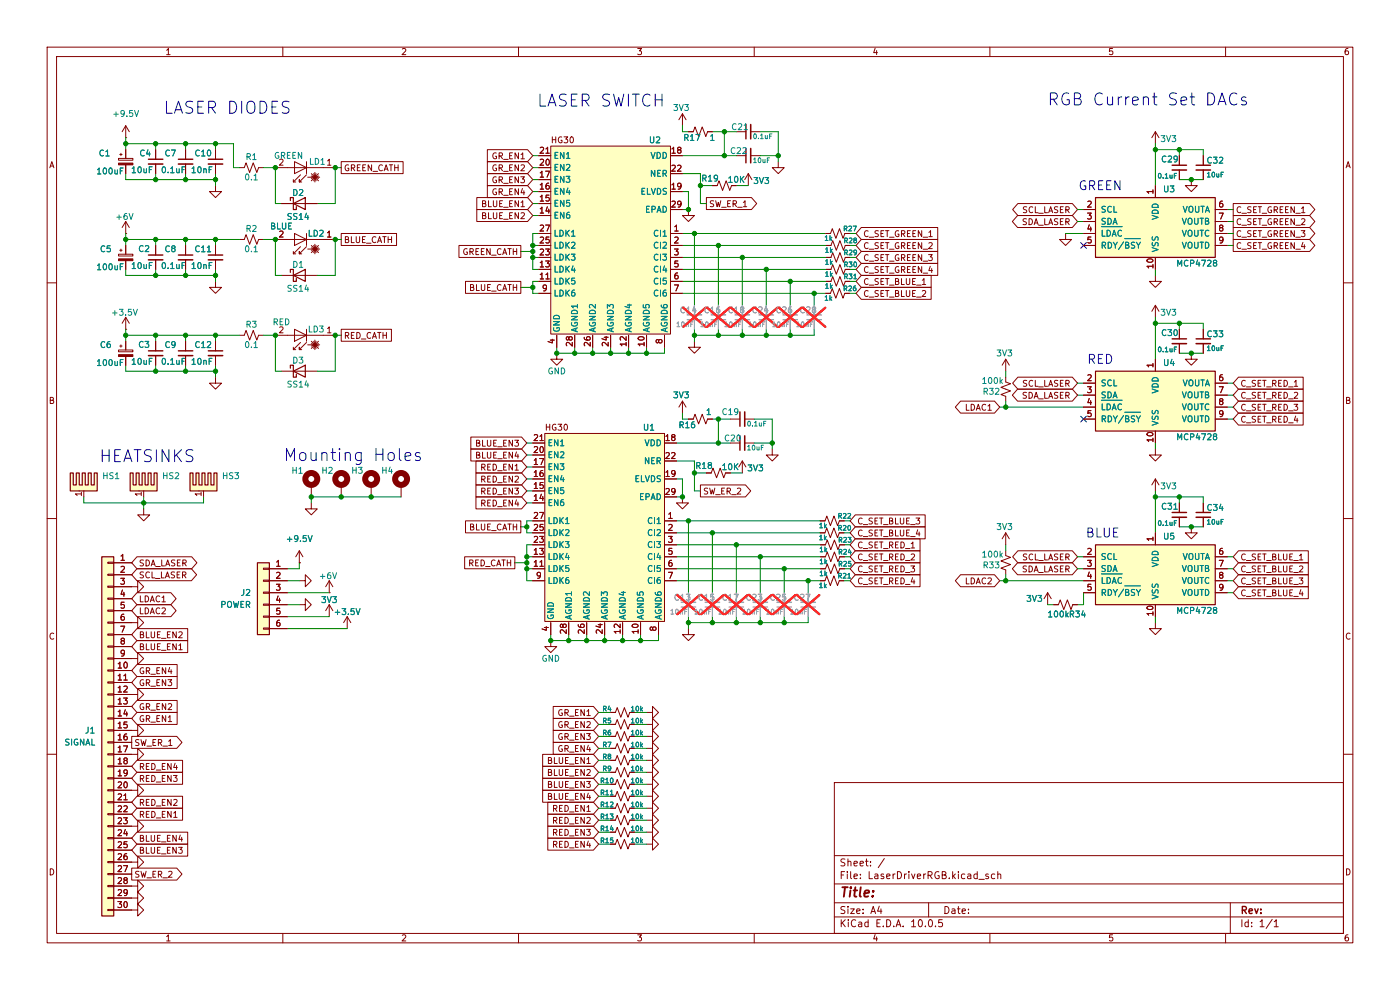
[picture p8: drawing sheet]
<svg xmlns="http://www.w3.org/2000/svg" width="297mm" height="210mm" viewBox="0 0 297 210" stroke-linecap="round" stroke-linejoin="round" font-family="sans-serif">
<g fill="none" stroke="#840000" stroke-width=".21">
<path d="M10 10h277v190h-277zM12 12h273v186h-273zM35.3 10.7l.4-.4v1.3M35.3 11.6h.8M60 10v2M85.3 10.4l.5-.1 .3 .4-.8 .9h.8M110 10v2M135.3 10.3h.8l-.4 .5 .3 .1v.6l-.2 .1-.5-.1M160 10v2M185.7 10.2l-.4 1h.9M186 10.7v.9M210 10v2"/>
<path d="M236 10.3h-.6l-.1 .6h.7v.6l-.2 .1-.5-.1M260 10v2M286 10.3l-.4 .1-.2 .2-.1 .7 .3 .3 .4-.1v-.6l-.4-.1-.3 .2M10.6 35.6l.4-1.3 .4 1.3M10.7 35.2h.6M285.6 35.6l.4-1.3 .4 1.3M285.7 35.2h.6M245.1 58.4v1.3h1.3l-1.3 1.3-1.3-1.3h1.3M10 60h2M25.1 74.2h3.1v.4h-3.1zM25.4 73.4h.5M25.7 73.2v.5"/>
<path d="M26.7 69.9h.1M26.7 67.3l-.8 1.3M26.7 67.3l.7 1.3M26.7 67.3v2.6M26.7 72.4v1.8M26.7 75.6v1.9M33 72.4v2M33 75.4v2.1M285 60h2M10.7 84.9h.5l.1-.5-.6-.1v1.3h.5l.2-.4-.3-.3M285.7 84.9h.5l.1-.5-.6-.1v1.3h.5l.2-.4-.3-.3M10 110h2"/>
<path d="M285 110h2M11.4 134.4a.58 .58 0 0 0-.8 .5 .58 .58 0 0 0 .8 .6M286.4 134.4a.58 .58 0 0 0-.8 .5 .58 .58 0 0 0 .8 .6M10 160h2M129.5 168.9h1.1l.3-1 .8 2 .8-2 .7 2 .4-1h1M177 166h108v32h-108zM285 160h2M10.7 184.3a.66 .66 0 0 1 .7 .6 .66 .66 0 0 1-.7 .7zM35.3 198.7l.4-.4v1.3M35.3 199.6h.8M60 198v2M85.3 198.4l.5-.1 .3 .4-.8 .9h.8"/>
<path d="M110 198v2M135.3 198.3h.8l-.4 .5 .3 .1v.6l-.2 .1-.5-.1M160 198v2M177 194.5h108M177 191.5h108M177 187.5h108M177 181.5h108M178.5 195.1v1.5M178.5 185.6h.5M178.7 195.7l.6 .9M179.2 184.9h-.7v1.5M179.2 192.4l-.5-.1-.2 .1v.5l.6 .3 .1 .3-.2 .3-.6-.1"/>
<path d="M179.2 182.3l-.5-.1-.2 .1v.5l.6 .3 .1 .3-.2 .3-.6-.1M179.3 195.1l-.8 .9M179.7 184.9v.1M179.7 185.4v1M179.9 192.3v.1M179.9 182.8l.2-.1 .4 .1v.9M179.9 182.2v1.5M179.9 192.8v1M180 195.1v.1M180 195.6v1M180.5 192.8h.7l-.7 1h.7M180.5 184.9v1.3l.2 .2"/>
<path d="M181.2 185.9l.7-.1-.1-.3-.4-.1-.2 .2v.7h.6M181.2 183.2l.7-.1-.1-.3-.4-.1-.2 .2v.7h.6M181.5 195.2a.71 .71 0 0 0-1 .5 .71 .71 0 0 0 .7 .9l.3-.1M181.7 193.3l.8-.1-.1-.3-.4-.1-.3 .2 .1 .7h.6M182.2 195.7h.5l.1 .9M182.5 183.2l.7-.1-.1-.3-.4-.1-.2 .2v.7h.6M182.5 186.3v.1M182.5 185.5v.1M182.8 196h-.5l-.2 .2 .2 .4 .5-.1M183.1 193.7v.1M183.1 192.9v.1M183.6 182.7h.6"/>
<path d="M183.8 182.2v1.3l.4 .2M184.2 195.7l-.5-.1-.2 .3 .1 .6h.6M184.2 195.1v1.5M184.4 184.9v1.5h.7M184.7 183.6v.1M184.7 182.8v.1M184.7 193.8l.5-1.5 .5 1.5M184.9 193.4h.7M185.6 185.5h.6v.9M185.7 198.2l-.4 1h.9M186 198.7v.9M186 195.8h.5"/>
<path d="M186.2 185.8h-.5l-.2 .2 .2 .4 .5-.1M186.5 192.2l-.3 1.1h.9M186.7 195.1h-.7v1.5h.7M186.9 192.8v1M187.4 196.5v.1M187.5 185.5l-.4-.1-.2 .2 .1 .2 .5 .2v.3h-.6M187.6 182.1l-1.3 2M188.1 195.1a.76 .76 0 0 1 .9 .7 .76 .76 0 0 1-.9 .8zM188.1 185.9l.7-.1-.1-.3-.4-.1-.2 .2 .1 .7h.5M189.5 185.4v1M189.6 196.5v.1M189.9 185.4l-.4 .3"/>
<path d="M190.1 196.6l.5-1.5 .5 1.5M190.2 196.2h.8M190.4 184.9a.76 .76 0 0 1 .9 .7 .76 .76 0 0 1-.9 .8zM191.6 196.5v.1M191.9 185.4v1M192.3 185.4l-.4 .3M192.8 184.9v.1M192.8 185.4v1M193.4 185.4l.3 1 .4-1M193.4 195.5l.4-.4v1.5M193.4 196.6h.8M194.6 185.9l.7-.1-.1-.3-.4-.1-.2 .2 .1 .7h.5"/>
<path d="M195 195.2l.2-.1a.8 .8 0 0 1 .5 .7 .8 .8 0 0 1-.5 .8l-.4-.6zM196 185.4v1M196.3 196.5v.1M196.4 185.4l-.4 .3M196.9 185.7l.7-.1 .1-.2v-.4l-.8-.1v1.5M197 191.5v3M197.1 195.2l.2-.1a.8 .8 0 0 1 .5 .7 .8 .8 0 0 1-.5 .8l-.3-.6zM197.2 185.7l.5 .7M198.5 196.5v.1M199.2 185a.7 .7 0 0 0-.9 .6 .7 .7 0 0 0 .9 .7v-.5h-.2M199.9 195.1h-.7l-.1 .7 .2-.1h.5l.2 .3-.1 .5-.2 .1-.6-.1M199.9 185.6l.6-.1 .2-.2-.1-.3-.7-.1v1.5h.6l.2-.1v-.4l-.3-.3"/>
<path d="M200.5 192.3a.76 .76 0 0 1 .8 .7 .76 .76 0 0 1-.8 .8zM201.4 186.3v.1M202 192.9h.5l.1 .9M202.1 184.9v1.5M202.2 185.8l.5 .6M202.6 193.2h-.5l-.2 .2 .2 .4 .5-.1M202.7 185.4l-.6 .6M203.1 192.8h.6M203.3 192.3v1.3l.4 .2M203.3 184.9v.1M203.3 185.4v1M204.1 193.3l.7-.1-.1-.3-.4-.1-.2 .2 .1 .7h.5"/>
<path d="M204.7 185.5l-.5-.1-.2 .3 .1 .6h.6M205.3 185.5h.6l.1 .9M205.5 193.7v.1M205.5 192.9v.1M206 185.8h-.5l-.3 .2 .3 .4 .5-.1M207.3 185.5l-.4-.1-.3 .3 .1 .6h.6M207.3 184.9v1.5M207.7 186.5h1.1M209.7 185.5l-.4-.1-.2 .2 .1 .2 .5 .2v.3h-.6M210 198v2M211 185.5l-.4-.1-.3 .3 .2 .6h.5M211.7 185.5l.2-.1 .3 .1 .1 .9"/>
<path d="M211.7 184.9v1.5M236 198.3h-.6l-.1 .6h.7v.6l-.2 .1-.5-.1M260 198v2M261 191.5v6.5M263.5 195.1v1.5M264.8 195.7l-.4-.1-.3 .3 .1 .6h.6M264.8 195.1v1.5M265.5 196.5v.1M265.5 195.7v.1M267.3 195.5l.4-.4v1.5M267.3 196.6h.9M269.9 195l-1.3 2"/>
<path d="M270.3 195.5l.4-.4v1.5M270.3 196.6h.9M285.7 184.3a.66 .66 0 0 1 .7 .6 .66 .66 0 0 1-.7 .7zM286 198.3l-.4 .1-.2 .2-.1 .8 .3 .2 .4-.1v-.6l-.4-.1-.3 .2"/>
</g>
<path d="M31.5 74.4h3M263.6 193.1l.7-.1 .1-.2-.1-.4-.7-.1v1.5M263.9 193.1l.5 .7M265 193.3l.7-.2-.1-.2-.4-.1-.2 .2 .1 .7h.5M266.2 192.8l.4 1 .3-1M267.5 193.6v.2M267.5 192.9v.1" fill="none" stroke="#840000" stroke-width=".3"/>
<path d="M178.7 188.2h1.1M179.3 188.2l-.3 2M180.4 188.9l-.1 1.3M180.5 188.2v.2M181.1 188.9h.7M181.5 188.2l-.3 1.7 .1 .2 .4 .1M182.6 188.2l-.2 1.7 .2 .3M183.4 189.5l1-.1-.1-.4-.5-.1-.4 .3v.9h.8M185.1 190v.2M185.3 189l-.1 .2" fill="none" stroke="#840000" stroke-width=".4"/>
<g fill="none" stroke="#008484" stroke-width=".21">
<path d="M20.7 76.6l.3-.3v1.2M20.7 77.5h.7M22 76.4l.2-.1a.68 .68 0 0 1 .4 .6 .68 .68 0 0 1-.4 .6l-.3-.4zM22.2 72.6a.56 .56 0 0 0-.8 .5 .56 .56 0 0 0 .8 .5M23.2 76.4l.2-.1a.68 .68 0 0 1 .4 .6 .68 .68 0 0 1-.4 .6l-.3-.4zM23.3 72.5h-.4l-.1 .3-.1 .7 .2 .2 .5-.1-.1-.6-.4-.1-.2 .3M23.9 66.4h.9M24.4 65.9v1M24.4 76.7v.8l.5-.1M24.9 76.7v.8M25.3 65.6h.8l-.4 .5 .4 .1v.6l-.2 .1-.6-.1M25.5 76.9h.4"/>
<path d="M26.1 76.3h-.6v1.2M26.7 66.8v.1M27.9 65.6h-.6l-.1 .6 .6-.1 .1 .7-.2 .1-.5-.1M28 76.4l.4-.4v1.3M28 77.3h.8M28.3 65.6l.4 1.3 .4-1.3M29.4 76.1l.2-.1a.68 .68 0 0 1 .4 .7 .68 .68 0 0 1-.4 .6l-.4-.5zM30.3 72.5a.56 .56 0 0 0-.7 .6 .56 .56 0 0 0 .7 .5M30.5 76.4l.1 .8h.5M30.8 72.4h.8l-.5 .5 .4 .1v.6l-.2 .1-.5-.1M31.1 76.4v.9M31.7 76.6h.4"/>
<path d="M32.3 76h-.6v1.3M127.5 168.1h.5l.1-.4-.6-.1v1M127.8 168.1l.3 .5M128.5 167.9l.3-.3v1M128.5 168.6h.6M129.5 167.9l.3-.3v1M129.5 168.6h.6M133.9 167.9l.3-.3v1M133.9 168.6h.6M135 167.7l.2-.1a.49 .49 0 0 1 .3 .5 .49 .49 0 0 1-.4 .5l-.2-.4zM135.9 167.6v1M136 168.2l.3 .4"/>
<path d="M136.3 167.9l-.4 .4"/>
</g>
<path d="M25.1 75.2h3.1v.4h-3.1z" fill="#840000" stroke="#840000" stroke-width=".21"/>
<path d="M31.5 75.4h3" fill="none" stroke="#840000" stroke-width=".33"/>
<g fill="#ffffc2">
<path d="M40.3 100.3h.6v2.6h.7v-2.6h.6v2.6h.6l-.6 1.2h-1.9z"/>
<path d="M42.8 100.3h.7v2.6h.6v-2.6h.7v2.6h.6v-2.6h.6v3.8h-3.8l.6-1.2z"/>
</g>
<path d="M40.3 100.3h.6v2.6h.7v-2.6h.6v2.6h.6v-2.6h.7v2.6h.6v-2.6h.7v2.6h.6v-2.6h.6v3.8h-5.7z" fill="none" stroke="#840000" stroke-width=".25"/>
<g fill="none" stroke="#840000" stroke-width=".21">
<path d="M146 27.9h1.1l.3-1 .8 2.1 .8-2.1 .7 2.1 .4-1.1h1M245.1 27.9l-.8 1.3M245.1 27.9l.8 1.3M245.1 27.9v2.6M226.1 49.5v1.3h1.2l-1.2 1.3-1.3-1.3h1.3M42.7 104.8h-1.3l.4 .3M42.7 104.4v.7M43.2 104.1v1.3M66 106.7v1.3h1.3l-1.3 1.2-1.2-1.2h1.2M72.4 102.9v2.5M63.5 128.3h1.3v-1.3l1.2 1.3-1.2 1.2v-1.2M69.8 125.7h.1"/>
<path d="M69.8 128.3l-.7 1.2M69.8 128.3l.8 1.2M69.8 123.2v2.5M69.8 128.3v2.5M69.8 123.2l-.7 1.3M69.8 123.2l.8 1.3M73.7 130.8l-.8 1.3M73.7 130.8l.7 1.3M73.7 130.8v2.6M129.5 174h1.1l.3-1 .8 2 .8-2 .7 2 .4-1h1"/>
</g>
<g fill="none" stroke="#008484" stroke-width=".21">
<path d="M145.3 29.2l.6-.1v-.5l-.6-.1v1.3M145.6 29.2l.4 .6M146.5 28.9l.3-.4v1.3M146.5 29.8h.7M147.6 28.5h.9l-.6 1.3M150.8 28.9l.3-.4v1.3M150.8 29.8h.7M246.3 28.8h.8l-.4 .5 .4 .1v.5l-.2 .1-.6-.1M247.5 28.8l.4 1.2 .4-1.2M248.6 28.8h.8l-.4 .5 .4 .1v.5l-.2 .1-.6-.1M68.5 99.1v1.3M68.5 99.7h.7"/>
<path d="M69.2 99.1v1.3M69.8 99.3l.4-.2 .3 .4-.8 .9h.8M47.4 100.3v1.2M47.4 100.9h.7M48.1 100.3v1.2M49.4 100.3l-.7 .1v.4l.6 .2 .1 .3-.2 .2h-.5M49.8 100.3h.8l-.4 .5 .3 .1v.5l-.1 .1-.6-.1M68 122.3h.9M68.3 126.6h.8l-.5 .4 .4 .2v.5l-.2 .1-.5-.1M68.4 121.8v1M69.4 126.6l.5 1.2 .4-1.2M70.1 121.5h-.4l-.2 .3v.7l.2 .3 .4-.2v-.6h-.4l-.2 .2"/>
<path d="M70.6 121.5l.4 1.3 .4-1.3M70.6 126.6h.8l-.5 .4 .4 .2v.5l-.2 .1-.5-.1M71.1 129.9h1M71.6 129.4v1M72.6 129.1h.8l-.5 .5 .4 .1v.6l-.2 .1-.5-.1M73.9 130.3v.1M75.1 129.1h-.6l-.1 .6 .7-.1v.7l-.2 .1-.5-.1M75.5 129.1l.5 1.3 .4-1.3M127.5 173.2h.5l.1-.4-.6-.1v1M127.8 173.2l.3 .5M128.5 173l.3-.3v1M128.5 173.7h.6"/>
<path d="M129.4 172.7h.7l-.4 .4 .3 .1v.4h-.6M133.9 173l.3-.3v1M133.9 173.7h.6M135 172.8l.2-.1a.49 .49 0 0 1 .3 .5 .49 .49 0 0 1-.4 .4l-.2-.3zM135.9 172.7v1M136 173.3l.3 .4M136.3 173l-.4 .4"/>
</g>
<circle cx="72.4" cy="101.6" r="1.27" fill="none" stroke="#840000" stroke-width="1.3"/>
<path d="M232.4 41.9h25.4v12.7h-25.4z" fill="#ffffc2"/>
<path d="M232.4 41.9h25.4v12.7h-25.4z" fill="none" stroke="#840000" stroke-width=".25"/>
<g fill="none" stroke="#840000" stroke-width=".21">
<path d="M151.1 39.4h1l.4-1 .8 2 .8-2 .7 2 .4-1h1M156.2 27.9h2M156.2 33h2M158.7 36.8l-.7 1.3M158.7 36.8l.8 1.3M158.7 36.8v2.6M159.3 27.9h2M159.3 33h2M165.1 34.3v1.3h1.3l-1.3 1.2-1.3-1.2h1.3M245.1 39.4v2.5M250.2 33v2.1M250.2 36.1v2"/>
<path d="M252.7 38.1v1.3h1.3l-1.3 1.2-1.2-1.2h1.2M255.3 33v2.1M255.3 36.1v2M229.9 44.5h2.5M229.9 47h2.5M229.9 49.5h2.5M229.9 52.1h2.5M230.7 45.2h.8l-.4 .5 .3 .1v.6l-.1 .1-.6-.1M230.8 42.8l.5-.1 .2 .3-.8 .9h.8M231.1 47.7l-.3 .9h.8M231.4 48.2v.8M231.4 50.3h-.6v.6l.6-.1v.6l-.1 .2-.5-.2"/>
<path d="M243.4 55.1a.75 .75 0 0 1 1.2 .2 .72 .72 0 0 1-1.3-.1zM244.6 40.6h-1.3l.4 .4M244.6 56.5h-1.3l.4 .3M244.6 40.3v.7M244.6 56.1v.7M245.1 54.6v2.6M257.8 44.5h2.5M257.8 47h2.5M257.8 49.5h2.5M257.8 52.1h2.5M258.7 45.2h.8l-.5 1.3M259 48.3l-.3-.3 .1-.1 .5-.1 .1 .4-.7 .3 .1 .4 .2 .1h.2l.2-.2v-.3l-.2-.2"/>
<path d="M259.3 42.7h-.3l-.2 .3-.1 .7 .3 .2 .4-.1-.1-.6-.3-.1-.3 .3M259.4 50.8l-.2 .3-.4-.1v-.6l.4-.1 .2 .2v.7l-.2 .3-.4 .1M63.5 119.4h.1M63.5 116.8l-.8 1.3M63.5 116.8l.8 1.3M63.5 116.8v2.6M78.7 102.9v2.5M85.1 102.9v2.5M27.9 132.1h1.3v-1.3l1.3 1.3-1.3 1.3v-1.3M27.9 124.5h1.3v-1.3l1.3 1.3-1.3 1.2v-1.2M27.9 139.7h1.3v-1.3l1.3 1.3-1.3 1.3v-1.3M27.9 147.3h1.3v-1.2l1.3 1.2-1.3 1.3v-1.3"/>
<path d="M27.9 175.3h1.3v-1.3l1.3 1.3-1.3 1.2v-1.2M27.9 182.9h1.3v-1.3l1.3 1.3-1.3 1.3v-1.3M27.9 190.5h1.3v-1.3l1.3 1.3-1.3 1.3v-1.3"/>
</g>
<g fill="none" stroke="#008484" stroke-width=".21">
<path d="M149.1 37.8h.6v-.5l-.6-.1v1.2M149.4 37.8l.4 .6M150.3 37.5l.4-.3v1.2M150.3 38.4h.7M152.2 37.7l-.2 .2h-.4v-.6l.4-.1 .2 .2v.7l-.2 .3h-.4M154.6 37.8l.4-.4v1.3M154.6 38.7h.7M155.9 31.4a.56 .56 0 0 0-.8 .5 .56 .56 0 0 0 .8 .6M155.9 37.5l.2-.1a.68 .68 0 0 1 .5 .6 .68 .68 0 0 1-.5 .7l-.3-.5zM156.2 26.4a.56 .56 0 0 0-.8 .5 .56 .56 0 0 0 .8 .5M156.4 31.4l.5-.1 .2 .4-.8 .9h.8M156.6 26.4l.5-.2 .3 .4-.8 .9h.8"/>
<path d="M157.1 37.4v1.3M157.3 38l.5 .7M157.6 31.4l.5-.1 .2 .4-.8 .9h.8M157.8 37.4l-.7 .7M157.8 26.6l.4-.4v1.3M157.8 27.5h.8M159.9 33.8l.3-.3v1M159.9 34.5h.6M160 37.7h.8l-.5 .4 .4 .2v.5l-.2 .1-.5-.1M160 28.5l.1-.1a.49 .49 0 0 1 .4 .5 .49 .49 0 0 1-.5 .5l-.1-.4zM160.9 29.3v.1M160.9 33.6l.2-.1a.49 .49 0 0 1 .3 .5 .49 .49 0 0 1-.4 .4l-.2-.3z"/>
<path d="M161.1 37.7l.4 1.2 .5-1.2M161.3 28.7l.3-.3v1M161.3 29.4h.6M161.9 33.8v.6h.4M162.3 37.7h.8l-.5 .4 .4 .2v.5l-.2 .1-.5-.1M162.3 33.8v.7M162.4 28.7v.7l.4-.1M162.8 34h.3M162.8 28.7v.7M163.3 33.5h-.5v1M163.3 28.9h.3M163.8 28.4h-.5v1"/>
<path d="M245.8 36.9l.2-.1a.49 .49 0 0 1 .3 .5 .49 .49 0 0 1-.4 .5l-.2-.4zM246.8 37.7v.1M247 39.4v1.1l.3 .2h.2l.3-.2v-1.1M247.2 37.1l.3-.3v1M247.2 37.8h.6M247.3 33.2a.56 .56 0 0 0-.8 .5 .56 .56 0 0 0 .8 .5M247.8 33.2l.5-.1 .3 .4-.8 .9h.8M248.2 37.1l.1 .7 .3-.1M248.3 39.4h.7l-.4 .5 .4 .1v.6l-.2 .1-.5-.1M248.6 37.1v.7M249.1 37.3h.4M249.6 36.8h-.5v1"/>
<path d="M249.8 33.6l-.3 .3-.3-.1-.1-.6 .4-.1 .3 .2-.1 .8-.2 .2-.3 .1M256.1 36.8l.3-.3v1M256.1 37.5h.6M257 33.5a.56 .56 0 0 0-.8 .5 .56 .56 0 0 0 .8 .5M257.2 36.6l.2-.1a.49 .49 0 0 1 .3 .6 .49 .49 0 0 1-.4 .4l-.2-.3zM257.4 33.3h.8l-.4 .5 .3 .2v.5l-.1 .1-.6-.1M258.1 36.9l.1 .6 .4-.1M258.6 36.9v.6M258.7 33.5l.5-.2 .2 .4-.8 .9h.8M259 37h.4M259.5 36.5h-.5v1M233.7 48.1h4.4"/>
<path d="M233.8 48.8v1.3h.6M233.8 52h.6l.1-.5-.7-.1v1.2M234.1 52l.5 .6M234.5 43.8l-.7 .1v.3l.6 .3 .1 .3-.2 .2h-.5M234.5 46.4h-.7v.4l.6 .2 .1 .3-.2 .3-.5-.1M234.9 48.8a.64 .64 0 0 1 .7 .7 .64 .64 0 0 1-.7 .6zM235 46.3a.64 .64 0 0 1 .8 .6 .64 .64 0 0 1-.8 .7zM235.1 51.4a.64 .64 0 0 1 .7 .6 .64 .64 0 0 1-.7 .6zM235.8 43.9a.56 .56 0 0 0-.8 .5 .56 .56 0 0 0 .8 .5M235.9 50.1l.5-1.3 .4 1.3M236.1 49.7h.6M236.1 47.6l.5-1.3 .4 1.3"/>
<path d="M236.2 51.4l.4 .6 .4-.6M236.2 47.2h.7M236.3 43.8v1.2h.6M236.6 52v.6M237.9 49a.56 .56 0 0 0-.8 .5 .56 .56 0 0 0 .8 .5M238.4 51.3l-1.1 1.7M238.6 50.6h3.3M238.8 52l.5-.1 .1-.4-.6-.1v1.2h.5l.2-.4-.3-.2M240.7 51.4l-.6 .1v.4l.5 .2 .1 .3-.2 .2h-.5M241.1 51.4l.4 .6 .4-.6M241.5 52v.6M244.4 45.7l1.3 .4-1.3 .4"/>
<path d="M244.4 52.5l1.3 .4-1.3 .5M244.5 51.4v.7h.4l.2-.5 .3-.2 .3 .3-.1 .5M244.5 50.2v.7h.4l.2-.6 .3-.1 .3 .3-.1 .5M244.6 44.7a.66 .66 0 0 1 .8-.1 .66 .66 0 0 1 .3 .7h-1.3zM244.6 43.4a.66 .66 0 0 1 .8-.1 .66 .66 0 0 1 .3 .7h-1.3zM249.8 56.5v-1.3l.5 .9 .4-.9v1.3M250.8 46.3l.5 1.3 .4-1.3M250.8 48.8l.5 1.3 .4-1.3M250.8 51.4l.5 1.2 .4-1.2M251 43.8l.4 1.2 .5-1.2M252 55.3a.56 .56 0 0 0-.8 .5 .56 .56 0 0 0 .8 .5M252.1 46.5l.2-.2a.43 .43 0 0 1 .6 .4v.4a.42 .42 0 0 1-.4 .5 .42 .42 0 0 1-.5-.5z"/>
<path d="M252.1 49l.2-.2a.43 .43 0 0 1 .6 .5v.4a.42 .42 0 0 1-.4 .4 .42 .42 0 0 1-.5-.4zM252.1 51.6l.2-.2a.43 .43 0 0 1 .6 .4v.4a.42 .42 0 0 1-.4 .5 .42 .42 0 0 1-.5-.5zM252.3 43.9l.2-.1a.43 .43 0 0 1 .6 .4v.4a.42 .42 0 0 1-.5 .4 .42 .42 0 0 1-.4-.4zM252.6 55.9l.6-.1v-.5l-.6-.1v1.3M253.4 46.3v1l.3 .3h.2l.3-.3v-1M253.4 48.8v1.1l.3 .2h.2l.3-.2v-1.1M253.4 51.4v1l.3 .2h.2l.3-.2v-1M253.6 43.8v1l.3 .2h.2l.2-.2v-1M254.1 55.1l-.3 .9h.8M254.4 55.6v.9M254.6 46.3h.7M254.6 48.8h.7"/>
<path d="M254.6 51.4h.7M254.8 43.8h.7M254.9 55.2h.9l-.6 1.3M254.9 46.3v1.3M254.9 48.8v1.3M254.9 51.4v1.2M255.1 43.8v1.2M255.7 45l.4-1.2 .5 1.2M255.7 46.9l.6-.1v-.4l-.6-.1v1.3h.5l.3-.5-.4-.2M255.7 51.4a.64 .64 0 0 1 .8 .6 .64 .64 0 0 1-.8 .6zM255.8 44.7h.7M256.2 55.3l.5-.1 .2 .4-.8 .9h.8"/>
<path d="M256.5 49a.56 .56 0 0 0-.8 .5 .56 .56 0 0 0 .8 .5M257.6 55.7l-.2-.2 .1-.2h.5l.1 .3-.7 .4 .1 .3 .1 .2h.3l.2-.3v-.2l-.2-.3M74.8 99.7h.8M74.8 99.1v1.3M75.6 99.1v1.3M76 99.1h.8l-.4 .5 .4 .1v.6l-.2 .1-.6-.1M81.2 99.1v1.3M81.2 99.7h.7M81.9 99.1v1.3M82.8 99.1l-.3 .9h.7M83.1 99.6v.8M61 114.4h.9"/>
<path d="M61.4 113.9v1M63.2 114.2l-.2 .2-.4-.1-.1-.6 .5-.1 .2 .3-.1 .7-.1 .2-.4 .1M63.7 114.8v.1M65 113.6h-.7v.6h.6l.1 .6-.2 .1-.5-.1M65.4 113.6l.4 1.3 .4-1.3"/>
</g>
<g fill="none" stroke="#840000" stroke-width="1.3">
<circle cx="78.7" cy="101.6" r="1.27"/>
<circle cx="85.1" cy="101.6" r="1.27"/>
</g>
<path d="M158.2 26.4v3.1M158.2 31.5v3M248.7 35.1h3M253.7 35.1h3.1" fill="none" stroke="#840000" stroke-width=".3"/>
<path d="M159.3 26.4v3.1M159.3 31.5v3M248.7 36.1h3M253.7 36.1h3.1" fill="none" stroke="#840000" stroke-width=".33"/>
<path d="M21.6 118.1h2.5v76.2h-2.5z" fill="#ffffc2"/>
<path d="M21.6 118.1h2.5v76.2h-2.5z" fill="none" stroke="#840000" stroke-width=".25"/>
<g fill="none" stroke="#840000" stroke-width=".21">
<path d="M22.9 119.3h1.2v.2h-1.2zM24.1 119.4h3.8M25.7 118l.3-.4v1.3M25.7 118.9h.7M30.5 108v1.2h1.2l-1.2 1.3-1.3-1.3h1.3M174 113h1l.4-1 .7 2 .8-2 .8 2 .4-1h1M174 110.5h1l.4-1 .8 2 .7-2 .8 2 .4-1h1M174.1 115.6h1l.4-1 .8 2 .7-2 .8 2 .4-1h1M174.1 118.1h1l.4-1 .8 2 .7-2 .8 2 .4-1h1M22.9 121.8h1.2v.2h-1.2zM22.9 124.3h1.2v.3h-1.2zM22.9 126.9h1.2v.2h-1.2z"/>
<path d="M22.9 129.4h1.2v.3h-1.2zM22.9 132h1.2v.2h-1.2zM22.9 134.5h1.2v.2h-1.2zM22.9 137h1.2v.3h-1.2zM22.9 139.6h1.2v.2h-1.2zM24.1 121.9h3.8M24.1 124.5h3.8M24.1 127h3.8M24.1 129.5h3.8M24.1 132.1h3.8M24.1 134.6h3.8M24.1 137.2h3.8"/>
<path d="M24.1 139.7h3.8M25.6 122.7h.8l-.4 .5 .3 .1v.5l-.1 .1-.6-.1M25.6 132.8h.9l-.6 1.3M25.7 120.3l.5-.2 .2 .4-.8 .9h.8M25.9 135.9l-.2-.2v-.2l.6-.1v.4l-.6 .4v.3l.2 .1h.3l.2-.2v-.2l-.2-.3M26 125.2l-.3 .9h.8M26.3 130.3l-.4 .1-.2 .2v.7l.2 .3 .4-.2v-.6h-.4l-.2 .2M26.3 125.6v.9M26.3 127.8h-.6v.6l.6-.1v.6l-.1 .1-.5-.1M26.4 138.5l-.2 .2-.4-.1-.1-.6 .5-.1 .2 .3-.1 .7-.1 .2-.4 .1M174 123.2h1l.4-1 .7 2 .8-2 .8 2 .4-1h1M174.1 120.7h1l.4-1.1 .8 2.1 .7-2.1 .8 2.1 .4-1h1"/>
<path d="M22.9 142.1h1.2v.3h-1.2zM22.9 144.7h1.2v.2h-1.2zM22.9 147.2h1.2v.2h-1.2zM22.9 149.7h1.2v.3h-1.2zM22.9 152.3h1.2v.2h-1.2zM22.9 154.8h1.2v.3h-1.2zM22.9 157.4h1.2v.2h-1.2zM22.9 159.9h1.2v.2h-1.2zM24.1 154.9h5.1v-1.2l1.3 1.2-1.3 1.3v-1.3M24.1 142.2h3.8M24.1 144.8h3.8M24.1 147.3h3.8"/>
<path d="M24.1 149.9h3.8M24.1 152.4h3.8M24.1 157.5h3.8M25.1 140.8l.3-.3v1.2M25.1 143.4l.3-.4v1.3M25.1 145.9l.3-.4v1.3M25.1 148.4l.3-.3v1.2M25.1 151l.3-.4v1.3M25.1 153.5l.3-.3v1.2M25.1 156.1l.3-.4v1.3M25.1 158.6l.3-.4v1.3M25.1 141.7h.7"/>
<path d="M25.1 144.3h.7M25.1 146.8h.7M25.1 149.3h.7M25.1 151.9h.7M25.1 154.4h.7M25.1 157h.7M25.1 159.5h.7M26.2 148.1h.8l-.4 .5 .3 .1v.5l-.1 .1-.6-.1M26.2 158.2h.9l-.6 1.3M26.3 143.4l.3-.4v1.3M26.3 145.7l.5-.2 .2 .4-.8 .9h.8M26.3 144.3h.7"/>
<path d="M26.4 140.6l.2-.1a.68 .68 0 0 1 .4 .6 .68 .68 0 0 1-.4 .6l-.3-.5zM26.6 150.6l-.3 .9h.8M26.9 155.7l-.4 .1-.2 .2v.7l.2 .3 .4-.2v-.6h-.4l-.2 .2M26.9 151v.9M26.9 153.2h-.6v.6l.6-.1v.6l-.1 .1-.5-.1M22.9 162.4h1.2v.3h-1.2zM22.9 165h1.2v.2h-1.2zM22.9 167.5h1.2v.3h-1.2zM22.9 170.1h1.2v.2h-1.2zM22.9 172.6h1.2v.2h-1.2zM22.9 175.1h1.2v.3h-1.2zM22.9 177.7h1.2v.2h-1.2z"/>
<path d="M24.1 167.6h5.1v-1.2l1.3 1.2-1.3 1.3v-1.3M24.1 160h5.1v-1.2l1.3 1.2-1.3 1.3v-1.3M24.1 162.6h3.8M24.1 165.1h3.8M24.1 170.2h3.8M24.1 172.7h3.8M24.1 175.3h3.8M24.1 177.8h3.8M25.1 161.1l.3-.3v1.2M25.1 163.7l.3-.4v1.3M25.1 166l.5-.1 .2 .3-.8 .9h.8M25.1 168.5l.5-.1 .2 .4-.8 .9h.8"/>
<path d="M25.1 171.1l.5-.2 .2 .4-.8 .9h.8M25.1 173.6l.5-.1 .2 .3-.8 .9h.8M25.1 176.1l.5-.1 .2 .4-.8 .9h.8M25.1 178.7l.5-.1 .2 .3-.8 .9h.8M25.1 162h.7M25.1 164.6h.7M26.2 173.5h.8l-.4 .5 .3 .1v.5l-.1 .1-.6-.1M26.3 168.8l.3-.4v1.3M26.3 171.1l.5-.2 .2 .4-.8 .9h.8M26.3 169.7h.7M26.4 166l.2-.1a.68 .68 0 0 1 .4 .6 .68 .68 0 0 1-.4 .6l-.3-.5zM26.5 161.3l-.2-.2v-.2l.6-.1v.4l-.6 .4v.3l.2 .1h.3l.2-.2v-.2l-.2-.3"/>
<path d="M26.6 176l-.3 .9h.8M26.9 176.4v.9M26.9 178.6h-.6v.6l.6-.1v.6l-.1 .1-.5-.1M27 163.9l-.2 .2-.4-.1-.1-.6 .5-.1 .2 .3-.1 .7-.1 .2-.4 .1M22.9 180.2h1.2v.3h-1.2zM22.9 182.8h1.2v.2h-1.2zM22.9 185.3h1.2v.2h-1.2zM22.9 187.8h1.2v.3h-1.2zM22.9 190.4h1.2v.2h-1.2zM22.9 192.9h1.2v.3h-1.2zM24.1 188h5.1v-1.3l1.3 1.3-1.3 1.2v-1.2M24.1 193h5.1v-1.2l1.3 1.2-1.3 1.3v-1.3"/>
<path d="M24.1 180.3h3.8M24.1 182.9h3.8M24.1 185.4h3.8M24.1 190.5h3.8M25 191.3h.8l-.4 .4 .3 .2v.5l-.1 .1-.6-.1M25.1 181.2l.5-.1 .2 .4-.8 .9h.8M25.1 183.8l.5-.2 .2 .4-.8 .9h.8M25.1 186.3l.5-.1 .2 .3-.8 .9h.8M25.1 188.8l.5-.1 .2 .4-.8 .9h.8M26.2 183.6h.9l-.6 1.3M26.4 191.4l.2-.1a.68 .68 0 0 1 .4 .6 .68 .68 0 0 1-.4 .6l-.3-.5zM26.5 186.7l-.2-.2v-.2l.6-.1v.4l-.6 .4v.3l.2 .1h.3l.2-.2v-.2l-.2-.3"/>
<path d="M26.9 181.1l-.4 .1-.2 .2v.7l.2 .3 .4-.2v-.6h-.4l-.2 .2M27 189.3l-.2 .2-.4-.1-.1-.6 .5-.1 .2 .3-.1 .7-.1 .2-.4 .1"/>
</g>
<g fill="none" stroke="#008484" stroke-width=".21">
<path d="M173.9 113.8l.3-.3v1M173.9 114.5h.6M173.9 111.2l.3-.2v1M173.9 112h.6M174 116.3l.3-.3v1M174 118.9l.3-.3v1M174 117h.6M174 119.6h.6M174.9 113.5v1M174.9 111v1M175 114.1l.3 .4M175 116v1"/>
<path d="M175 118.6v1M175 111.6l.3 .4M175.1 116.7l.3 .3M175.1 119.2l.3 .4M175.3 113.8l-.4 .4M175.3 111.3l-.4 .4M175.4 116.4l-.4 .4M175.4 118.9l-.4 .4M177.9 112l.5-.1 .1-.3-.6-.1v1M177.9 109.5l.5-.1 .1-.4-.6-.1v1M178 114.5h.5l.1-.4-.6-.1v1M178 117.1l.5-.1 .1-.4-.6-.1v1.1"/>
<path d="M178 119.6h.5l.1-.4-.6-.1v1M178.2 112l.3 .5M178.2 109.5l.3 .4M178.3 114.5l.3 .5M178.3 117.1l.3 .5M178.3 119.6l.3 .5M178.9 111.6l.4-.1 .2 .3-.7 .7h.7M178.9 109l.4-.1 .2 .3-.6 .7h.6M179 114.1l.4-.1 .2 .3-.6 .7h.6M179 116.6l.4-.1 .2 .3-.6 .8h.6M179 119.2l.4-.1 .2 .3-.6 .7h.6M179.9 109l.4-.1 .2 .3-.7 .7h.7"/>
<path d="M179.9 114h.6l-.3 .4 .3 .1v.4h-.6M180 111.6l.1-.1a.49 .49 0 0 1 .4 .5 .49 .49 0 0 1-.5 .4l-.1-.3zM180.2 116.5l-.2 .7h.6M180.4 116.9v.7M180.5 119.1h-.5v.5l.4-.1 .1 .5h-.5M173.9 123.9l.3-.2v1M173.9 124.7h.6M174 121.4l.3-.3v1M174 122.1h.6M174.9 123.7v1M175 124.3l.3 .4M175 121.1v1"/>
<path d="M175.1 121.7l.3 .4M175.3 124l-.4 .4M175.4 121.5l-.4 .3M177.9 122.2l.5-.1 .1-.4-.6-.1v1M178.2 122.2l.3 .4M178.9 121.7l.4-.1 .2 .3-.7 .7h.7M179.9 121.9l.3-.3v1M179.9 122.6h.5M14.6 156.8l-.6 .1v.4l.5 .2 .1 .3-.2 .3-.5-.1M15.2 156.8v1.3M16.5 156.8a.58 .58 0 0 0-.8 .6 .58 .58 0 0 0 .8 .5v-.4h-.2M17.8 156.8v1.3l-.7-1.3v1.3"/>
<path d="M18.2 158.1l.4-1.3 .5 1.3M18.3 157.7h.6M18.7 154.2l-.1 1.1-.4 .2M19.2 154.6l.4-.4v1.3M19.2 155.5h.8M19.5 156.8v1.3h.6"/>
</g>
<path d="M169.9 128.8h3.1" fill="none" stroke="#a1a1a1" stroke-width=".3"/>
<path d="M169.9 127.8h3.1" fill="none" stroke="#a1a1a1" stroke-width=".33"/>
<path d="M167.7 129.5l.3-.3v1.1M167.7 130.3h.6M168.8 129.3l.2-.1a.49 .49 0 0 1 .3 .6 .49 .49 0 0 1-.4 .4l-.2-.3zM169.4 126.2a.56 .56 0 0 0-.8 .5 .56 .56 0 0 0 .8 .5M169.7 129.7l.4-.1 .1 .7M169.7 129.6v.7M169.8 126.2l.5-.1 .3 .3-.8 .9h.8M170.7 129.7h.3M171 126.1h.8l-.5 1.2M171.1 129.2h-.4v1.1M171.4 125.7v2.1M171.4 128.8v2" fill="none" stroke="#a1a1a1" stroke-width=".21"/>
<path d="M169.1 126.2l4.7 4.1M173.8 126.2l-4.7 4.1" fill="none" stroke="#ff2626" stroke-width=".46"/>
<g fill="#ffffc2">
<path d="M14.9 100.3h.6v2.6h.7v-2.6h.6v2.6h.6l-.6 1.2h-1.9z"/>
<path d="M17.4 100.3h.7v2.6h.6v-2.6h.7v2.6h.6v-2.6h.6v3.8h-3.8l.6-1.2z"/>
</g>
<path d="M14.9 100.3h.6v2.6h.7v-2.6h.6v2.6h.6v-2.6h.7v2.6h.6v-2.6h.7v2.6h.6v-2.6h.6v3.8h-5.7z" fill="none" stroke="#840000" stroke-width=".25"/>
<path d="M17.3 104.8h-1.3l.4 .3M17.3 104.4v.7M17.8 104.1v1.3M245.1 132.1v1.3h1.3l-1.3 1.2-1.3-1.2h1.3" fill="none" stroke="#840000" stroke-width=".21"/>
<path d="M22 100.3v1.2M22 100.9h.7M22.7 100.3v1.2M24 100.3l-.7 .1v.4l.6 .2 .1 .3-.2 .2h-.5M24.5 100.6l.3-.3v1.2M24.5 101.5h.7" fill="none" stroke="#008484" stroke-width=".21"/>
<path d="M232.4 115.6h25.4v12.7h-25.4z" fill="#ffffc2"/>
<path d="M232.4 115.6h25.4v12.7h-25.4z" fill="none" stroke="#840000" stroke-width=".25"/>
<g fill="none" stroke="#840000" stroke-width=".21">
<path d="M33 52.1v2M33 55.1v2.1M213.4 76.2l-.8 1.3M213.4 76.2l.7 1.3M213.4 76.2v2.5M213.4 80v1l1 .4-2.1 .8 2.1 .7-2.1 .8 1.1 .4v1M229.9 118.1h2.5M230.7 118.9h.8l-.4 .4 .3 .2v.5l-.1 .1-.6-.1M230.8 116.4l.5-.1 .2 .4-.8 .9h.8M244.6 114.3h-1.3l.4 .4M244.6 113.9v.8M245.1 113v2.6"/>
<path d="M250.2 106.7v2M250.2 109.7v2.1M252.7 111.8v1.2h1.3l-1.3 1.3-1.2-1.3h1.2M255.3 106.7v2M255.3 109.7v2.1M257.8 118.1h2.5M258.7 118.9h.8l-.5 1.2M259.3 116.3l-.3 .1-.2 .2-.1 .7 .3 .3 .4-.1-.1-.6-.3-.1-.3 .2M229.9 120.7h2.5M229.9 123.2h2.5M229.9 125.7h2.5M231.1 121.3l-.3 .9h.8"/>
<path d="M231.4 121.8v.9M231.4 123.9h-.6v.6h.6v.6l-.1 .1-.5-.1M243.4 128.8a.75 .75 0 0 1 1.2 .2 .72 .72 0 0 1-1.3-.1zM244.6 130.1h-1.3l.4 .4M244.6 129.8v.7M245.1 128.3v2.5M257.8 120.7h2.5M257.8 123.2h2.5M257.8 125.7h2.5M259 121.9l-.3-.2 .1-.2h.5l.1 .3-.7 .4 .1 .4 .2 .1h.2l.2-.3v-.2l-.2-.3M259.4 124.5l-.2 .2h-.4v-.6l.4-.2 .2 .3v.7l-.2 .3h-.4M129.5 156.2h1.1l.3-1 .8 2 .8-2 .7 2 .4-1h1"/>
<path d="M129.5 158.8h1.1l.3-1.1 .8 2.1 .8-2.1 .7 2.1 .4-1h1M137.2 156.2h1.2v-1.3l1.3 1.3-1.3 1.3v-1.3M137.2 158.8h1.2v-1.3l1.3 1.3-1.3 1.2v-1.2M129.5 161.3h1.1l.3-1 .8 2 .8-2 .7 2 .4-1h1M129.5 166.4h1.1l.3-1 .8 2 .8-2 .7 2 .4-1h1M129.5 163.8h1.1l.3-1 .8 2 .8-2 .7 2 .4-1h1M137.2 161.3h1.2v-1.3l1.3 1.3-1.3 1.3v-1.3M137.2 163.8h1.2v-1.2l1.3 1.2-1.3 1.3v-1.3M137.2 166.4h1.2v-1.3l1.3 1.3-1.3 1.2v-1.2"/>
</g>
<g fill="none" stroke="#008484" stroke-width=".21">
<path d="M22.2 52.3a.56 .56 0 0 0-.8 .5 .56 .56 0 0 0 .8 .5M23.4 52.1h-.6l-.1 .6h.6l.1 .6-.2 .1-.5-.1M28 56.1l.4-.4v1.3M28 57h.8M29.4 55.8l.2-.1a.68 .68 0 0 1 .4 .6 .68 .68 0 0 1-.4 .7l-.4-.5zM30.5 56.1l.1 .8 .5-.1M31.1 56.1v.9M31.7 56.3h.4M32.3 55.7h-.6v1.3M211.5 74.2h.8l-.4 .5 .4 .1v.6l-.2 .1-.6-.1M212.7 74.2l.4 1.3 .4-1.3M213.8 74.2h.8l-.4 .5 .4 .1v.6l-.2 .1-.6-.1"/>
<path d="M208.5 80.4l.3-.3v1.3M208.5 81.4h.7M208.8 83h.6v-.5l-.6-.1v1.2M209.1 83l.4 .6M209.8 80.2l.2-.1a.68 .68 0 0 1 .4 .6 .68 .68 0 0 1-.4 .7l-.3-.5zM209.9 82.4h.8l-.4 .5 .3 .1v.5l-.1 .1-.6-.1M211 80.2l.2-.1a.68 .68 0 0 1 .4 .6 .68 .68 0 0 1-.4 .7l-.3-.5zM211.2 82.5l.5-.1 .2 .3-.8 .9h.8M212.2 80.1v1.3M212.3 80.9l.4 .5M212.7 80.5l-.5 .5M234.5 117.5h-.7v.4l.6 .2 .1 .3-.2 .3-.5-.1"/>
<path d="M235 120a.64 .64 0 0 1 .8 .6 .64 .64 0 0 1-.8 .6zM235.8 117.5a.56 .56 0 0 0-.8 .6 .56 .56 0 0 0 .8 .5M236.3 117.4v1.3h.6M244.4 119.3l1.3 .5-1.3 .4M244.6 118.3a.66 .66 0 0 1 .8-.1 .66 .66 0 0 1 .3 .7h-1.3zM244.6 117a.66 .66 0 0 1 .8 0 .66 .66 0 0 1 .3 .7h-1.3zM245.8 110.5l.2-.1a.49 .49 0 0 1 .3 .6 .49 .49 0 0 1-.4 .4l-.2-.3zM246.8 111.4v.1M247 113.1v1l.3 .3h.2l.3-.3v-1M247.2 110.7l.3-.3v1.1M247.2 111.5h.6M247.3 106.9a.56 .56 0 0 0-.8 .5 .56 .56 0 0 0 .8 .5"/>
<path d="M247.8 106.8h.8l-.5 .4 .4 .2v.5l-.2 .1-.5-.1M248.2 110.8l.1 .6h.3M248.6 110.8v.7M249 113.1h-.6l-.1 .6 .6-.1 .1 .7-.2 .1-.5-.1M249 107.1l.4-.3v1.2M249 108h.8M249.1 110.9h.4M249.6 110.4h-.5v1.1M250.8 120l.5 1.2 .4-1.2M251 117.4l.4 1.3 .5-1.3M252.3 117.6l.2-.2a.43 .43 0 0 1 .6 .4v.5a.42 .42 0 0 1-.5 .4 .42 .42 0 0 1-.4-.4zM253.4 120v1l.3 .2h.2l.3-.2v-1"/>
<path d="M253.6 117.4v1l.3 .3h.2l.2-.3v-1M254.6 120h.7M254.8 117.4h.7M254.9 120v1.2M255.1 117.4v1.3M255.7 118.7l.4-1.3 .5 1.3M255.8 118.3h.7M256.1 110.5l.3-.3v1M256.1 111.2h.6M257 107.1a.56 .56 0 0 0-.8 .5 .56 .56 0 0 0 .8 .6M257.2 110.3l.2-.1a.49 .49 0 0 1 .3 .5 .49 .49 0 0 1-.4 .5l-.2-.4zM257.4 107h.8l-.4 .5 .3 .1v.6l-.1 .1-.6-.1"/>
<path d="M258.1 110.5l.1 .7 .4-.1M258.6 110.5v.7M259 106.9l-.3 1h.8M259 110.7h.4M259.3 107.4v.9M259.5 110.2h-.5v1M233.7 121.7h4.4M233.8 122.5v1.3h.6M233.8 125.7l.6-.1 .1-.4-.7-.2v1.3M234.1 125.7l.5 .6M234.5 120l-.7 .1v.3l.6 .3 .1 .3-.2 .2h-.5M234.9 122.5a.64 .64 0 0 1 .7 .6 .64 .64 0 0 1-.7 .7z"/>
<path d="M235.1 125a.64 .64 0 0 1 .7 .7 .64 .64 0 0 1-.7 .6zM235.9 123.8l.5-1.3 .4 1.3M236.1 123.4h.6M236.1 121.2l.5-1.2 .4 1.2M236.2 125l.4 .7 .4-.7M236.2 120.9h.7M236.6 125.7v.6M237.9 122.6a.56 .56 0 0 0-.8 .5 .56 .56 0 0 0 .8 .5M238.4 125l-1.1 1.6M238.6 124.3h3.3M238.8 125.6h.5l.1-.4-.6-.2v1.3h.5l.2-.4-.3-.3M240.7 125.1l-.6 .1v.3l.5 .3 .1 .3-.2 .2-.5-.1"/>
<path d="M241.1 125l.4 .7 .4-.7M241.5 125.7v.6M244.4 126.2l1.3 .4-1.3 .4M244.5 125.1v.7h.4l.2-.6 .3-.1 .3 .2-.1 .5M244.5 123.9v.7h.4l.2-.6 .3-.1 .3 .2-.1 .5M249.8 130.1v-1.3l.5 1 .4-1v1.3M250.8 122.5l.5 1.3 .4-1.3M250.8 125l.5 1.3 .4-1.3M252 129a.56 .56 0 0 0-.8 .5 .56 .56 0 0 0 .8 .5M252.1 120.1l.2-.1a.43 .43 0 0 1 .6 .4v.4a.42 .42 0 0 1-.4 .4 .42 .42 0 0 1-.5-.4zM252.1 122.7l.2-.2a.43 .43 0 0 1 .6 .4v.4a.42 .42 0 0 1-.4 .5 .42 .42 0 0 1-.5-.5zM252.1 125.2l.2-.2a.43 .43 0 0 1 .6 .5v.4a.42 .42 0 0 1-.4 .4 .42 .42 0 0 1-.5-.4z"/>
<path d="M252.6 129.5h.6v-.5l-.6-.2v1.3M253.4 122.5v1l.3 .3h.2l.3-.3v-1M253.4 125v1.1l.3 .2h.2l.3-.2v-1.1M254.1 128.8l-.3 .9h.8M254.4 129.3v.8M254.6 122.5h.7M254.6 125h.7M254.9 128.8h.9l-.6 1.3M254.9 122.5v1.3M254.9 125v1.3M255.7 120.6l.6-.1v-.4l-.6-.1v1.2h.5l.3-.4-.4-.2M255.7 125a.64 .64 0 0 1 .8 .7 .64 .64 0 0 1-.8 .6z"/>
<path d="M256.2 129l.5-.2 .2 .4-.8 .9h.8M256.5 122.6a.56 .56 0 0 0-.8 .5 .56 .56 0 0 0 .8 .5M257.6 129.4l-.2-.2 .1-.2 .5-.1 .1 .4-.7 .3 .1 .4 .1 .1h.3l.2-.2v-.3l-.2-.2M128 155.4h.5l.1-.4-.6-.1v1M128 158l.5-.1 .1-.4-.6-.1v1.1M128.3 155.4l.3 .5M128.3 158l.3 .5M128.9 157.4h.7l-.4 1.1M129.5 154.9l-.5 .2v.6l.2 .2 .3-.1v-.5h-.3l-.2 .2M133.9 155.2l.3-.3v1M133.9 157.7l.3-.3v1.1M133.9 155.9h.6"/>
<path d="M133.9 158.5h.6M135 155l.2-.1a.49 .49 0 0 1 .3 .5 .49 .49 0 0 1-.4 .5l-.2-.4zM135 157.5l.2-.1a.49 .49 0 0 1 .3 .6 .49 .49 0 0 1-.4 .4l-.2-.3zM135.9 154.9v1M135.9 157.4v1.1M135.9 160v1M136 155.5l.3 .4M136 158.1l.3 .4M136.3 155.2l-.4 .4M136.3 157.8l-.4 .4M127.5 165.6l.5-.1 .1-.3-.6-.1v1M127.8 165.6l.3 .5"/>
<path d="M128 160.5h.5l.1-.4-.6-.1v1M128 163h.5l.1-.4-.6-.1v1M128.3 160.5l.3 .5M128.3 163l.3 .5M128.5 165.3l.3-.2v1M128.5 166.1h.6M129.2 160.4l-.2-.3 .5-.1v.3l-.5 .3 .2 .4 .4-.2-.2-.4M129.6 162.9l-.2 .2h-.3l-.1-.5 .4-.1 .2 .2-.1 .6-.4 .2M129.6 165.2l.1-.1a.49 .49 0 0 1 .4 .5 .49 .49 0 0 1-.5 .4l-.1-.3zM133.9 160.3l.3-.3v1M133.9 165.3l.3-.2v1M133.9 162.8l.3-.3v1"/>
<path d="M133.9 161h.6M133.9 166.1h.6M133.9 163.5h.6M135 160.1l.2-.1a.49 .49 0 0 1 .3 .5 .49 .49 0 0 1-.4 .4l-.2-.3zM135 165.2l.2-.1a.49 .49 0 0 1 .3 .5 .49 .49 0 0 1-.4 .4l-.2-.3zM135 162.6l.2-.1a.49 .49 0 0 1 .3 .5 .49 .49 0 0 1-.4 .5l-.2-.4zM135.9 162.5v1M135.9 165.1v1M136 160.6l.3 .4M136 165.7l.3 .4M136 163.1l.3 .4M136.3 160.3l-.4 .4"/>
<path d="M136.3 165.4l-.4 .4M136.3 162.9l-.4 .3"/>
</g>
<path d="M31.5 54.1h3M248.7 108.7h3M253.7 108.7h3.1" fill="none" stroke="#840000" stroke-width=".3"/>
<path d="M31.5 55.1h3M248.7 109.7h3M253.7 109.7h3.1" fill="none" stroke="#840000" stroke-width=".33"/>
<g fill="#ffffc2">
<path d="M27.6 100.3h.6v2.6h.7v-2.6h.6v2.6h.6l-.6 1.2h-1.9z"/>
<path d="M30.1 100.3h.7v2.6h.6v-2.6h.7v2.6h.6v-2.6h.6v3.8h-3.8l.6-1.2z"/>
</g>
<path d="M27.6 100.3h.6v2.6h.7v-2.6h.6v2.6h.6v-2.6h.7v2.6h.6v-2.6h.7v2.6h.6v-2.6h.6v3.8h-5.7z" fill="none" stroke="#840000" stroke-width=".25"/>
<path d="M245.1 64.8l-.8 1.2M245.1 64.8l.8 1.2M245.1 64.8v2.5M30 104.8h-1.3l.4 .3M30 104.4v.7M30.5 104.1v1.3M66 102.9v2.5" fill="none" stroke="#840000" stroke-width=".21"/>
<g fill="none" stroke="#008484" stroke-width=".21">
<path d="M246.3 65.6h.8l-.4 .5 .4 .1v.6l-.2 .1-.6-.1M247.5 65.6l.4 1.3 .4-1.3M248.6 65.6h.8l-.4 .5 .4 .1v.6l-.2 .1-.6-.1M62.1 99.1v1.3M62.1 99.7h.8M62.9 99.1v1.3M63.4 99.5l.4-.4v1.3M34.7 100.3v1.2M34.7 100.9h.7M35.4 100.3v1.2M36.7 100.3l-.7 .1v.4l.6 .2 .1 .3-.2 .2h-.5M37.2 100.4l.5-.1 .2 .3-.8 .9h.8"/>
<path d="M63.4 100.4h.7"/>
</g>
<circle cx="66" cy="101.6" r="1.27" fill="none" stroke="#840000" stroke-width="1.3"/>
<path d="M54.6 119.4h2.5v15.2h-2.5z" fill="#ffffc2"/>
<path d="M54.6 119.4h2.5v15.2h-2.5z" fill="none" stroke="#840000" stroke-width=".25"/>
<g fill="none" stroke="#840000" stroke-width=".21">
<path d="M45.7 31.8v2M45.7 34.8v2M58.4 35.6h12.7M59.3 33.9l.5-.1 .3 .3-.8 .9h.8M62.2 38.6h.5M62.5 34.3l2.5 1.3-2.5 1.2zM63.8 37.1l-1.6 1.5v-.5M65 37.1l-1.5 1.5v-.5v.5h.5M65 34.3v2.5M65.3 37.6h2.5M66 36.8l1.6 1.6M66 37.3l1.6 .5"/>
<path d="M66.5 36.8l.6 1.6M66.8 36.6v2M67.1 36.8l-.6 1.6M67.6 37.3l-1.6 .5M67.6 36.8l-1.6 1.6M69.5 34.1l.4-.3v1.2M69.5 35h.7M144.8 24.1l-.8 1.3M144.8 24.1l.7 1.3M144.8 24.1v2.6M25.1 53.9h3.1v.4h-3.1zM25.4 53.1h.5"/>
<path d="M25.7 52.8v.5M26.7 49.5h.1M26.7 47v2.5M26.7 52.1v1.8M26.7 55.3v1.9M26.7 47l-.8 1.3M26.7 47l.7 1.3M39.4 52.1v2M39.4 55.1v2.1M45.7 59.7v1.3h1.3l-1.3 1.2-1.3-1.2h1.3M45.7 52.1v2M45.7 55.1v2.1"/>
<path d="M58.4 50.8h12.7M59.3 49.1l.5-.1 .3 .4-.8 .9h.8M62.2 53.8h.5M62.5 49.5l2.5 1.3-2.5 1.3zM63.8 52.3l-1.6 1.5v-.5M65 52.3l-1.5 1.5v-.5v.5h.5M65 49.5v2.6M65.3 52.8h2.5M66 52.1l1.6 1.5M66 52.6l1.6 .5M66.5 52.1l.6 1.5M66.8 51.8v2"/>
<path d="M67.1 52.1l-.6 1.5M67.6 52.6l-1.6 .5M67.6 52.1l-1.6 1.5M69.5 49.4l.4-.4v1.3M69.5 50.3h.7M39.4 72.4v2M39.4 75.4v2.1M45.7 72.4v2M45.7 75.4v2.1M157.5 97.8l-.8 1.3M157.5 97.8l.7 1.3M157.5 97.8v2.5"/>
<path d="M58.7 119.2l.4-.3v1.2M55.9 120.5h1.2v.3h-1.2zM55.9 123.1h1.2v.2h-1.2zM55.9 125.6h1.2v.3h-1.2zM55.9 128.1h1.2v.3h-1.2zM55.9 130.7h1.2v.2h-1.2zM55.9 133.2h1.2v.3h-1.2zM57.1 120.7h3.9M57.1 123.2h3.9M57.1 125.7h3.9M57.1 128.3h3.9M57.1 130.8h3.9"/>
<path d="M57.1 133.4h3.9M58.6 123.9h.8l-.4 .5 .4 .1v.6l-.2 .1-.6-.1M58.7 121.5l.5-.1 .2 .4-.8 .9h.8M58.7 120.1h.7M59 126.4l-.3 .9h.8M59.3 131.6h-.4l-.1 .3-.1 .7 .2 .2 .5-.1-.1-.6-.4-.1-.2 .3M59.3 126.9v.9M59.4 129h-.6l-.1 .6h.6l.1 .6-.2 .1-.5-.1"/>
</g>
<g fill="none" stroke="#008484" stroke-width=".21">
<path d="M40.7 35.7l.4-.3v1.2M40.7 36.6h.8M42.1 35.5l.2-.1a.68 .68 0 0 1 .4 .6 .68 .68 0 0 1-.4 .6l-.4-.4zM42.3 31.9a.56 .56 0 0 0-.8 .6 .56 .56 0 0 0 .8 .5M42.8 32.2l.3-.4v1.3M42.8 33.1h.7M43.2 35.9h.5l.1 .7M43.2 35.8v.8M44.2 31.9l.1-.1a.68 .68 0 0 1 .4 .7 .68 .68 0 0 1-.4 .6 .84 .84 0 0 1-.1-1.2zM44.4 36h.4M45 35.4h-.6v1.2M59.1 32.4a.58 .58 0 0 0-.7 .6 .58 .58 0 0 0 .8 .5v-.4h-.3"/>
<path d="M59.7 33l.6-.1 .1-.4-.7-.2v1.3M60 33l.4 .6M61 32.9h.4M61.6 32.3h-.6v1.3h.6M62.1 32.9h.4M62.7 32.3h-.6v1.3h.6M64 32.3v1.3l-.7-1.3v1.3M65.9 33.6v1.3h.6M66.9 33.6a.64 .64 0 0 1 .7 .6 .64 .64 0 0 1-.7 .7zM68.1 34l.4-.4v1.3M68.1 34.9h.7M143 22.2h.7l-.4 .5 .4 .1v.5l-.2 .1-.5-.1"/>
<path d="M144.1 22.2l.4 1.2 .4-1.2M145.3 22.2h.7l-.4 .5 .4 .1v.5l-.2 .1-.5-.1M20.7 56.3l.3-.3v1.2M20.7 57.2h.7M22 56.1l.2-.1a.68 .68 0 0 1 .4 .6 .68 .68 0 0 1-.4 .6l-.3-.5zM23.2 56.1l.2-.1a.68 .68 0 0 1 .4 .6 .68 .68 0 0 1-.4 .6l-.3-.5zM24.4 56.4v.8l.5-.1M24.8 46.1h1M24.9 56.4v.8M25.3 45.6v1M25.5 56.6h.4M26.1 56h-.6v1.2"/>
<path d="M26.9 45.3h-.4l-.1 .3-.1 .7 .2 .3 .5-.2-.1-.6h-.4l-.2 .2M27.4 45.3l.4 1.3 .4-1.3M30.3 52.2a.56 .56 0 0 0-.7 .5 .56 .56 0 0 0 .7 .6M30.8 52.2l.5-.1 .3 .4-.8 .9h.8M34.5 55.8l.2-.1a.68 .68 0 0 1 .4 .6 .68 .68 0 0 1-.4 .7l-.3-.5zM35.7 56.8v.2M35.9 52.3a.56 .56 0 0 0-.8 .5 .56 .56 0 0 0 .8 .5M36.2 56.1l.4-.4v1.3M36.2 57h.7M36.7 52.7l-.3-.3 .1-.1 .5-.1 .1 .4-.7 .3 .1 .4 .2 .1h.2l.2-.2v-.3l-.2-.2M37.5 56.1v.8l.5-.1M38 56.1v.9"/>
<path d="M38.6 56.3h.4M39.2 55.7h-.6v1.3M40.7 56.1l.4-.4v1.3M40.7 57h.8M42.1 55.8l.2-.1a.68 .68 0 0 1 .4 .6 .68 .68 0 0 1-.4 .7l-.4-.5zM42.3 52.3a.56 .56 0 0 0-.8 .5 .56 .56 0 0 0 .8 .5M42.8 52.5l.3-.4v1.3M42.8 53.4h.7M43.2 56.2h.5l.1 .8M43.2 56.1v.9M44 52.5l.3-.4v1.3M44 53.4h.7"/>
<path d="M44.4 56.3h.4M45 55.7h-.6v1.3M57.6 47.9h.5l.1-.5-.6-.1v1.3h.5l.2-.4-.3-.3M58.9 47.3v1.3h.6M59.9 47.3v1l.2 .3h.3l.2-.3v-1M61.2 47.9h.5M61.8 47.3h-.6v1.3h.6M65.6 48.8v1.3h.6M66.6 48.8a.64 .64 0 0 1 .8 .7 .64 .64 0 0 1-.8 .6zM67.8 49l.5-.2 .3 .4-.8 .9h.8M34.5 76.1l.2-.1a.68 .68 0 0 1 .4 .7 .68 .68 0 0 1-.4 .6l-.3-.5zM35.7 77.2v.1"/>
<path d="M35.9 72.6a.56 .56 0 0 0-.8 .5 .56 .56 0 0 0 .8 .5M36.2 76.4l.4-.4v1.3M36.2 77.3h.7M37.1 73l-.2 .2h-.4v-.6l.4-.1 .2 .2v.7l-.2 .3h-.4M37.5 76.4v.8h.5M38 76.4v.9M38.6 76.6h.4M39.2 76h-.6v1.3M40.7 76.4l.4-.4v1.3M40.7 77.3h.8M42.1 76.1l.2-.1a.68 .68 0 0 1 .4 .7 .68 .68 0 0 1-.4 .6l-.4-.5zM42.3 72.6a.56 .56 0 0 0-.8 .5 .56 .56 0 0 0 .8 .5"/>
<path d="M42.8 72.8l.3-.3v1.2M42.8 73.7h.7M43.2 76.6l.5-.1 .1 .8M43.2 76.4v.9M44 72.6l.5-.1 .2 .3-.8 .9h.8M44.4 76.6h.4M45 76h-.6v1.3M158.7 98.6h.8l-.4 .5 .3 .1v.6l-.2 .1-.5-.1M159.9 98.6l.4 1.3 .4-1.3M161 98.6h.8l-.4 .5 .3 .1v.6l-.2 .1-.5-.1M47.1 128.2h.6v-.5l-.6-.1v1.2M48.3 127.8l.3-.2a.43 .43 0 0 1 .5 .4v.4a.42 .42 0 0 1-.4 .5 .42 .42 0 0 1-.4-.5z"/>
<path d="M49.5 127.6l.3 1.2 .3-.9 .2 .9 .3-1.2M51.1 128.2h.4M51.7 125v1.1l-.5 .2M51.7 127.6h-.6v1.2h.6M52.3 125.2l.4-.2 .3 .4-.8 .9h.8M52.3 128.2h.6v-.5l-.6-.1v1.2M52.6 128.2l.4 .6"/>
</g>
<path d="M44.2 33.8h3M37.8 54.1h3.1M44.2 54.1h3M37.8 74.4h3.1M44.2 74.4h3" fill="none" stroke="#840000" stroke-width=".3"/>
<path d="M44.2 34.8h3M37.8 55.1h3.1M44.2 55.1h3M37.8 75.4h3.1M44.2 75.4h3" fill="none" stroke="#840000" stroke-width=".33"/>
<path d="M25.1 54.9h3.1v.4h-3.1z" fill="#840000" stroke="#840000" stroke-width=".21"/>
<path d="M116.8 31h25.4v39.9h-25.4z" fill="#ffffc2"/>
<g fill="none" stroke="#840000" stroke-width=".21">
<path d="M25.1 33.6h3.1v.4h-3.1zM25.4 32.8h.5M25.7 32.5v.5M26.7 29.2h.1M26.7 26.7v2.5M26.7 31.8v1.8M26.7 35v1.8M26.7 26.7l-.8 1.2M26.7 26.7l.7 1.2M33 31.8v2M33 34.8v2M39.4 31.8v2"/>
<path d="M39.4 34.8v2M45.7 39.4v1.2h1.3l-1.3 1.3-1.3-1.3h1.3M50.8 35.6h1l.4-1.1 .8 2.1 .7-2.1 .8 2.1 .4-1h1M114.3 38.1h2.5M114.3 33h2.5M114.3 35.6h2.5M114.6 39.2l.4-.3v1.2M114.6 36.7l.4-.4v1.3M114.6 33.9l.5-.1 .2 .3-.8 .9h.8M114.6 31.4l.5-.2 .2 .4-.8 .9h.8M114.6 37.6h.7M115.8 36.3h.8l-.5 1.3"/>
<path d="M115.8 31.6l.4-.4v1.3M115.8 32.5h.7M115.9 33.9l.2-.1a.68 .68 0 0 1 .5 .6 .68 .68 0 0 1-.5 .6l-.3-.4zM116.4 38.9h-.3l-.2 .3-.1 .7 .3 .2 .4-.1-.1-.6-.3-.1-.3 .3M116.8 31h25.4v39.9h-25.4zM117.2 29v1.3M117.2 29.6h.7M117.9 29v1.3M119.2 29.1a.58 .58 0 0 0-.8 .6 .58 .58 0 0 0 .8 .5v-.4h-.2M119.7 29h.7l-.4 .5 .4 .1v.6l-.2 .1-.5-.1M121 29.1l.2-.1a.68 .68 0 0 1 .5 .7 .68 .68 0 0 1-.5 .6l-.3-.5zM142.2 33h2.6"/>
<path d="M142.2 36.8h2.6M142.5 31.6l.4-.4v1.3M142.5 39.2l.4-.3v1.2M142.5 35.2l.5-.2 .3 .4-.8 .9h.8M142.5 32.5h.8M143.8 35.2l.4-.2 .3 .4-.8 .9h.8M144 31.8l-.2-.3v-.1l.6-.1v.4l-.6 .3v.4l.2 .1h.2l.3-.2v-.3l-.3-.2M144.5 39.4l-.3 .2h-.3l-.1-.6 .4-.1 .3 .2-.1 .7-.2 .3h-.3M50.8 50.8h1l.4-1 .8 2 .7-2 .8 2 .4-1h1M59.7 43.2h7.6M59.7 58.4h7.6M114.3 49.5h2.5"/>
<path d="M114.3 52.1h2.5M114.3 54.6h2.5M114.3 57.2h2.5M114.3 59.7h2.5M114.3 45.7h2.5M114.3 43.2h2.5M114.3 40.6h2.5M114.6 58.3l.4-.4v1.3M114.6 55.7l.4-.3v1.2M114.6 44.3l.4-.4v1.3M114.6 41.8l.4-.4v1.3M114.6 52.9l.5-.1 .2 .4-.8 .9h.8"/>
<path d="M114.6 50.4l.5-.1 .2 .3-.8 1h.8M114.6 47.9l.5-.2 .2 .4-.8 .9h.8M114.6 59.2h.7M114.6 56.6h.7M114.6 45.2h.7M114.6 42.7h.7M114.6 40.1h.7M115.8 55.4h.7l-.4 .4 .4 .2v.5l-.2 .1-.5-.1M115.8 52.8h.7l-.4 .5 .4 .1v.6l-.2 .1-.5-.1M115.8 47.7h.8l-.5 1.3M115.8 58.3l.4-.4v1.3M115.8 59.2h.7"/>
<path d="M116.1 43.9l-.3 .9h.8M116.4 44.4v.8M116.5 41.4h-.6l-.1 .6 .6-.1 .1 .6-.2 .2-.5-.2M116.5 50.3h-.6l-.1 .6 .6-.1 .1 .6-.2 .2-.5-.2M142.2 49.5h2.6M142.2 52.1h2.6M142.2 54.6h2.6M142.2 57.2h2.6M142.2 59.7h2.6M142.2 40.6h2.6M142.2 44.5h2.6M142.5 42.8l.5-.1 .3 .3-.8 .9h.8"/>
<path d="M142.5 40.1h.8M143.1 52.8h.8l-.5 .5 .4 .1v.6l-.2 .1-.5-.1M143.1 48.1l.4-.4v1.3M143.1 50.4l.5-.1 .3 .3-.8 1h.8M143.1 49h.8M143.8 57.9l-.4 .1-.2 .2-.1 .7 .3 .3 .4-.1v-.7h-.4l-.3 .2M143.8 55.4h-.6l-.1 .6 .7-.1v.6l-.2 .1-.5-.1M144.5 43.2l-.3 .2h-.3l-.1-.6 .4-.1 .3 .2-.1 .7-.2 .3h-.3M146 44.5v1.2h1.3l-1.3 1.3-1.2-1.3h1.2M50.8 71.1h1l.4-1 .8 2 .7-2 .8 2 .4-1h1M58.4 71.1h12.7M59.3 69.5l.5-.2 .3 .4-.8 .9h.8"/>
<path d="M59.7 78.7h7.6M62.2 74.2h.5M62.5 69.9l2.5 1.2-2.5 1.3zM63.8 72.6l-1.6 1.6v-.5M65 72.6l-1.5 1.6v-.5v.5h.5M65 69.9v2.5M65.3 73.2h2.5M66 72.4l1.6 1.5M66 72.9l1.6 .5M66.5 72.4l.6 1.5M66.8 72.1v2.1M67.1 72.4l-.6 1.5"/>
<path d="M67.6 72.9l-1.6 .5M67.6 72.4l-1.6 1.5M69.5 69.7l.4-.4v1.3M69.5 70.6h.7M114.3 62.2h2.5M115.9 61l-.2 .2h-.4v-.6l.4-.2 .2 .3v.7l-.2 .3h-.4M116.7 72.1h.9M117.2 72v.8l-.9-.3M118.1 71.1v2.6M120.7 71.7l.2-.3h.3l.2 .3-.1 .3-.4 .1-.3-.6h-.4l.1 .6h.1l.3-.2M121.4 72.6v.8l-.9-.8-.4 .3 .2 .5M121.9 71.1v2.6"/>
<path d="M123.9 71.5l.1 .4 .2 .2h.8l.2-.2-.1-.4h-.6l-.1 .4 .3 .2M125.2 72.6v.8l-.9-.8-.4 .3 .2 .5M125.7 71.1v2.6M128.2 71.5h.8M128.6 71.4v.7l-.9-.3M129 72.6v.8l-.9-.8-.3 .3 .1 .5M129.5 71.1v2.6M132.8 73h-1.2l.3 .4M132.8 71.4v.8l-.9-.8-.3 .3 .1 .4M132.8 72.6v.8M133.3 71.1v2.6M135.4 71.6a.75 .75 0 0 1 1.2 .2 .72 .72 0 0 1-1.2-.1z"/>
<path d="M136.6 73h-1.2l.3 .4M136.6 72.6v.8M137.2 71.1v2.6M139.7 72.3l.3-.3h.2l.3 .3-.1 .3-.4 .2-.4-.7h-.4l.1 .6 .2 .1 .2-.3M141 71.1v2.6M142.2 62.2h2.6M143.1 60.4h.8l-.5 1.3M250.2 69.9v2M250.2 72.9v2M252.7 74.9v1.3h1.3l-1.3 1.3-1.2-1.3h1.2M255.3 69.9v2M255.3 72.9v2"/>
<path d="M45.7 80v1.3h1.3l-1.3 1.3-1.3-1.3h1.3M116.8 135.9v1.3h1.3l-1.3 1.2-1.2-1.2h1.2M129.5 151.1h1.1l.3-1 .8 2 .8-2 .7 2 .4-1h1M129.5 153.7h1.1l.3-1 .8 2 .8-2 .7 2 .4-1h1M137.2 151.1h1.2v-1.2l1.3 1.2-1.3 1.3v-1.3M137.2 153.7h1.2v-1.3l1.3 1.3-1.3 1.2v-1.2"/>
</g>
<g fill="none" stroke="#008484" stroke-width=".21">
<path d="M20.7 36l.3-.4v1.3M20.7 36.9h.7M22 31.9a.56 .56 0 0 0-.8 .6 .56 .56 0 0 0 .8 .5M22 35.8l.2-.2a.68 .68 0 0 1 .4 .7 .68 .68 0 0 1-.4 .6l-.3-.5zM22.5 32.2l.3-.4v1.3M22.5 33.1h.7M23.2 35.8l.2-.2a.68 .68 0 0 1 .4 .7 .68 .68 0 0 1-.4 .6l-.3-.5zM24.1 24.2h1M24.4 36.1v.7h.5M24.6 23.7v1M24.9 36.1v.8M25.5 36.2h.4"/>
<path d="M26.1 35.6h-.6v1.3M26.4 24l-.3 .2h-.3l-.1-.6 .4-.2 .3 .3-.1 .7-.2 .2-.3 .1M26.9 24.6v.1M28 35.7l.4-.3v1.2M28 36.6h.8M28.1 23.4h-.6v.6h.6v.6l-.2 .1-.4-.1M28.5 23.4l.5 1.3 .4-1.3M29.4 35.5l.2-.1a.68 .68 0 0 1 .4 .6 .68 .68 0 0 1-.4 .6l-.4-.4zM30.5 35.8l.1 .8 .5-.1M30.6 31.9a.56 .56 0 0 0-.8 .6 .56 .56 0 0 0 .8 .5M31.1 35.8v.8M31.4 31.8l-.3 .9h.8"/>
<path d="M31.7 36h.4M31.7 32.2v.9M32.3 35.4h-.6v1.2M34.5 35.5l.2-.1a.68 .68 0 0 1 .4 .6 .68 .68 0 0 1-.4 .6l-.3-.4zM35.7 36.5v.1M35.9 31.9a.56 .56 0 0 0-.8 .6 .56 .56 0 0 0 .8 .5M36.2 35.7l.4-.3v1.2M36.2 36.6h.7M36.4 31.8h.8l-.5 1.3M37.5 35.8v.8l.5-.1M38 35.8v.8M38.6 36h.4"/>
<path d="M39.2 35.4h-.6v1.2M52.2 37l.2-.1a.68 .68 0 0 1 .4 .6 .68 .68 0 0 1-.4 .7l-.3-.5zM52.4 33.2h.6l.1-.5-.7-.1v1.3M52.7 33.2l.4 .7M53.3 38.1v.1M53.6 32.9l.4-.3v1.3M53.6 33.9h.7M53.9 37.3l.3-.4v1.3M53.9 38.2h.7M117.8 38h.4M117.8 35.5h.4M117.8 32.9h.4"/>
<path d="M118.4 39.9h-.6v1.3h.6M118.4 37.4h-.6v1.3h.6M118.4 34.9h-.6v1.2h.6M118.4 32.3h-.6v1.3h.6M119.6 39.9v1.3l-.7-1.3v1.3M119.6 37.4v1.3l-.7-1.3v1.3M119.6 34.9v1.2l-.7-1.2v1.2M119.6 32.3v1.3l-.7-1.3v1.3M120.1 37.4h.8l-.4 .5 .3 .1v.6l-.1 .1-.6-.1M120.2 35l.5-.1 .2 .3-.8 .9h.8M120.2 32.7l.3-.4v1.3M120.2 33.6h.7"/>
<path d="M120.5 39.9l-.3 .9h.8M136.8 39.9h-.6v1.3h.6M137.3 39.9v1.3h.6M138 29v1.1l.2 .2h.3l.2-.2v-1.1M138.1 32.3l.4 1.3 .5-1.3M138.2 39.9l.4 1.3 .4-1.3M138.9 36.1v1.3l-.7-1.3v1.3M139.2 29.1l.5-.1 .3 .4-.8 .9h.8M139.4 32.3a.64 .64 0 0 1 .7 .7 .64 .64 0 0 1-.7 .6zM139.5 39.9a.64 .64 0 0 1 .7 .7 .64 .64 0 0 1-.7 .6zM139.5 36.7h.4M140.1 36.1h-.6v1.3h.6"/>
<path d="M140.7 32.3a.64 .64 0 0 1 .7 .7 .64 .64 0 0 1-.7 .6zM140.7 36.8l.6-.1v-.4l-.6-.2v1.3M141 36.8l.4 .6M52.2 52.3l.2-.2a.68 .68 0 0 1 .4 .7 .68 .68 0 0 1-.4 .6l-.3-.5zM52.4 48.5l.6-.1 .1-.5-.7-.1v1.3M52.7 48.5l.4 .6M53.3 53.3v.1M53.6 47.9l.5-.1 .2 .4-.7 .9h.7M53.9 52.5l.3-.4v1.3M53.9 53.4h.7M61.8 45.3l-.7 .1v.4l.6 .2 .1 .3-.2 .3-.5-.1M62.3 55.4a.64 .64 0 0 1 .7 .7 .64 .64 0 0 1-.7 .6z"/>
<path d="M62.3 40.2a.64 .64 0 0 1 .7 .6 .64 .64 0 0 1-.7 .7zM63 45.3l-.7 .1v.4l.6 .2 .1 .3-.2 .3-.5-.1M63.5 45.6l.4-.3v1.3M63.5 46.6h.7M63.5 55.8l.4-.4v1.3M63.5 40.3l.5-.1 .2 .4-.7 .9h.7M63.5 56.7h.7M65 45.2l-.3 .9h.8M65.3 45.7v.9M117.8 59v1.3h.6M117.8 56.5v1.2h.6M117.8 53.9v1.3h.6"/>
<path d="M117.8 51.4v1.2h.6M117.8 48.8v1.3h.6M117.8 45.6h.4M117.8 43.1h.4M117.8 40.6h.4M118.4 45h-.6v1.3h.6M118.4 42.5h-.6v1.3h.6M118.8 59a.64 .64 0 0 1 .7 .6 .64 .64 0 0 1-.7 .7zM118.8 56.5a.64 .64 0 0 1 .7 .6 .64 .64 0 0 1-.7 .6zM118.8 53.9a.64 .64 0 0 1 .7 .7 .64 .64 0 0 1-.7 .6zM118.8 51.4a.64 .64 0 0 1 .7 .6 .64 .64 0 0 1-.7 .6zM118.8 48.8a.64 .64 0 0 1 .7 .7 .64 .64 0 0 1-.7 .6z"/>
<path d="M119.6 45v1.3l-.7-1.3v1.3M119.6 42.5v1.3l-.7-1.3v1.3M120 48.8v1.3M120 51.4v1.2M120 53.9v1.3M120 56.5v1.2M120 59v1.3M120.2 59.5l.6 .8M120.2 57l.6 .7M120.2 54.5l.6 .7M120.2 51.9l.6 .7M120.2 49.4l.6 .7"/>
<path d="M120.8 45l-.4 .1-.2 .2v.8l.2 .2 .4-.1v-.6l-.4-.1-.2 .3M120.8 40.4v.8M120.8 59l-.8 .7M120.8 56.5l-.8 .7M120.8 53.9l-.8 .7M120.8 51.4l-.8 .7M120.8 48.8l-.8 .8M120.8 42.5h-.6v.6l.6-.1v.6l-.1 .2-.5-.2M121.2 53.9h.8l-.4 .5 .3 .1v.6l-.2 .1-.5-.1M121.3 51.5l.4-.1 .3 .3-.8 .9h.8M121.3 49.2l.3-.4v1.3M121.3 50.1h.7"/>
<path d="M121.6 56.4l-.3 .9h.7M121.9 56.9v.8M121.9 59h-.6v.6l.6-.1v.6l-.2 .2-.4-.2M136.2 40.6h.4M137.2 44.4h.4M137.8 43.8h-.6v1.2h.6M138.3 44.4h.6l.1-.5-.7-.1v1.2M139.4 45l.4-1.2 .4 1.2M139.5 44.7h.6M139.6 49a.56 .56 0 0 0-.8 .5 .56 .56 0 0 0 .8 .5M139.6 51.5a.56 .56 0 0 0-.8 .5 .56 .56 0 0 0 .8 .5M139.6 54a.56 .56 0 0 0-.8 .6 .56 .56 0 0 0 .8 .5"/>
<path d="M139.6 56.6a.56 .56 0 0 0-.8 .5 .56 .56 0 0 0 .8 .5M139.6 59.1a.56 .56 0 0 0-.8 .5 .56 .56 0 0 0 .8 .5M140.1 48.8v1.3M140.1 51.4v1.2M140.1 53.9v1.3M140.1 56.5v1.2M140.1 59v1.3M140.6 53.9h.8l-.4 .5 .3 .1v.6l-.2 .1-.5-.1M140.7 49.2l.3-.4v1.3M140.7 51.5l.4-.1 .3 .3-.8 .9h.8M140.7 50.1h.7M140.7 43.8a.64 .64 0 0 1 .7 .6 .64 .64 0 0 1-.7 .6z"/>
<path d="M141 56.4l-.3 .9h.8M141.3 56.9v.8M141.3 59h-.6v.6l.6-.1v.6l-.2 .2-.4-.2M141.4 40l-.7 .1v.3l.6 .3 .1 .3-.3 .2h-.4M52.2 72.6l.2-.1a.68 .68 0 0 1 .4 .6 .68 .68 0 0 1-.4 .6l-.3-.5zM52.4 68.8l.6-.1 .1-.4-.7-.2v1.3M52.7 68.8l.4 .6M53.3 73.6v.1M53.6 68.1h.7l-.4 .5 .4 .1v.6l-.2 .1-.5-.1M53.9 72.8l.3-.3v1.2M53.9 73.7h.7M58.1 68.3l.7-.1v-.4l-.7-.2v1.3"/>
<path d="M58.5 68.3l.4 .6M59.4 68.2h.4M60 67.6h-.6v1.3h.6M60.6 67.6a.64 .64 0 0 1 .7 .7 .64 .64 0 0 1-.7 .6zM61.8 60.6h-.7v.4l.6 .2 .1 .4-.2 .2-.5-.1M62.3 75.8a.64 .64 0 0 1 .7 .6 .64 .64 0 0 1-.7 .6zM63 60.6h-.7v.4l.6 .2 .1 .4-.2 .2-.5-.1M63.5 75.8h.7l-.4 .4 .4 .2v.5l-.2 .1-.5-.1M63.5 60.9l.4-.4v1.3M63.5 61.8h.7M65 60.5l-.3 .9h.8M65.3 60.9v.9"/>
<path d="M65.6 69.2v1.2h.6M66.6 69.2a.64 .64 0 0 1 .8 .6 .64 .64 0 0 1-.8 .6zM67.8 69.2h.8l-.5 .4 .4 .2v.5l-.2 .1-.5-.1M117.4 68.2h1.3l-1.3 .7h1.3M117.5 69.5a.58 .58 0 0 0 .6 .8 .58 .58 0 0 0 .5-.8h-.5v.2M117.6 67a.66 .66 0 0 1 .8-.1 .66 .66 0 0 1 .3 .7h-1.3zM117.8 61.5v1.3h.6M118.8 61.5a.64 .64 0 0 1 .7 .7 .64 .64 0 0 1-.7 .6zM120 61.5v1.3M120.2 62.1l.6 .7M120.8 61.5l-.8 .8M121.2 67.1h1.3l-1.3 .8h1.3"/>
<path d="M121.3 68.5a.58 .58 0 0 0 .6 .7 .58 .58 0 0 0 .5-.8h-.4v.2M121.4 65.9a.66 .66 0 0 1 .8-.1 .66 .66 0 0 1 .3 .7h-1.3zM121.9 61.5l-.4 .1-.2 .2v.8l.2 .2 .4-.1v-.6l-.4-.1-.2 .3M122.1 69.7v.6M122.5 69.5l-1.3 .5 1.3 .4M122.5 64.9h-1.3l.4 .4M122.5 64.6v.7M125 67.1h1.3l-1.3 .8h1.3M125.1 68.5a.58 .58 0 0 0 .6 .7 .58 .58 0 0 0 .5-.8h-.4v.2M125.2 65.9a.66 .66 0 0 1 .8-.1 .66 .66 0 0 1 .3 .7h-1.3zM125.9 69.7v.6M126.3 69.5l-1.3 .5 1.3 .4"/>
<path d="M126.3 64.6v.8l-.9-.8-.4 .2 .2 .5M128.8 67.1h1.3l-1.3 .8h1.3M128.8 65.4v-.8l.5 .4 .2-.4h.5l.1 .2-.1 .6M128.9 68.5a.58 .58 0 0 0 .6 .7 .58 .58 0 0 0 .5-.8h-.4v.2M129 65.9a.66 .66 0 0 1 .8-.1 .66 .66 0 0 1 .3 .7h-1.3zM129.8 69.7v.6M130.1 69.5l-1.3 .5 1.3 .4M132.7 67.1h1.2l-1.2 .8h1.2M132.7 68.5a.58 .58 0 0 0 .6 .7 .58 .58 0 0 0 .5-.8h-.4v.2M132.8 65.9a.66 .66 0 0 1 .8-.1 .66 .66 0 0 1 .3 .7h-1.2zM133.1 64.7h.8M133.5 64.5v.8l-.9-.3"/>
<path d="M133.6 69.7v.6M133.9 69.5l-1.2 .5 1.2 .4M136.5 67.1h1.2l-1.2 .8h1.2M136.5 64.6v.7h.6l-.1-.6 .6-.1 .1 .2-.1 .5M136.5 68.5a.58 .58 0 0 0 .6 .7 .58 .58 0 0 0 .5-.8h-.4v.2M136.7 65.9a.66 .66 0 0 1 .7-.1 .66 .66 0 0 1 .3 .7h-1.2zM137.4 69.7v.6M137.7 69.5l-1.2 .5 1.2 .4M139.6 61.7a.56 .56 0 0 0-.8 .5 .56 .56 0 0 0 .8 .5M140.1 61.5v1.3M140.3 67.1h1.2l-1.2 .8h1.2M140.3 64.7v.4l.3 .2h.7l.2-.2-.1-.5-.6 .1v.4l.2 .2"/>
<path d="M140.3 68.5a.58 .58 0 0 0 .6 .7 .58 .58 0 0 0 .5-.8h-.4v.2M140.5 65.9a.66 .66 0 0 1 .7-.1 .66 .66 0 0 1 .3 .7h-1.2zM141.2 69.7v.6M141.3 61.5l-.4 .1-.2 .2v.8l.2 .2 .4-.1v-.6l-.4-.1-.2 .3M141.5 69.5l-1.2 .5 1.2 .4M245.8 73.7l.2-.1a.49 .49 0 0 1 .3 .5 .49 .49 0 0 1-.4 .5l-.2-.4zM246.8 74.5v.1M247.2 73.9l.3-.3v1M247.2 74.6h.6M247.3 70a.56 .56 0 0 0-.8 .6 .56 .56 0 0 0 .8 .5M247.8 69.9h.8l-.5 .5 .4 .1v.6l-.2 .1-.5-.1M248.2 74l.1 .6 .3-.1"/>
<path d="M248.6 74v.6M249.1 74.1h.4M249.2 70l.1-.1a.68 .68 0 0 1 .5 .7 .68 .68 0 0 1-.5 .6l-.3-.5zM249.6 73.6h-.5v1M256.1 73.7l.3-.3v1M256.1 74.4h.6M257 70.3a.56 .56 0 0 0-.8 .5 .56 .56 0 0 0 .8 .5M257.2 73.5l.2-.1a.49 .49 0 0 1 .3 .5 .49 .49 0 0 1-.4 .4l-.2-.3zM257.4 70.2h.8l-.4 .5 .3 .1v.5l-.1 .1-.6-.1M258.1 73.7l.1 .6h.4M258.6 73.7v.7M258.6 70.2h.8l-.4 .5 .4 .1v.5l-.2 .1-.6-.1"/>
<path d="M259 73.8h.4M259.5 73.4h-.5v1M61.8 80.9l-.7 .1v.3l.6 .3 .1 .3-.2 .2h-.5M63 80.9l-.7 .1v.3l.6 .3 .1 .3-.2 .2h-.5M63.5 81.2l.4-.4v1.3M63.5 82.1h.7M65 80.8l-.3 .9h.8M65.3 81.3v.8M115.9 139.1a.58 .58 0 0 0-.8 .6 .58 .58 0 0 0 .8 .5v-.5h-.2M117.2 139v1.3l-.7-1.3v1.3M117.8 139a.64 .64 0 0 1 .7 .6 .64 .64 0 0 1-.7 .7zM128 150.3h.5l.1-.4-.6-.1v1"/>
<path d="M128 152.9l.5-.1 .1-.3-.6-.1v1M128.3 150.3l.3 .5M128.3 152.9l.3 .5M129.2 149.8l-.2 .7h.6M129.5 150.2v.6M129.5 152.4h-.5v.4h.5v.5h-.5M133.9 150.1l.3-.3v1M133.9 152.6l.3-.2v1M133.9 150.8h.6M133.9 153.4h.6M135 149.9l.2-.1a.49 .49 0 0 1 .3 .5 .49 .49 0 0 1-.4 .5l-.2-.4zM135 152.5l.2-.1a.49 .49 0 0 1 .3 .5 .49 .49 0 0 1-.4 .4l-.2-.3z"/>
<path d="M135.9 149.8v1M135.9 152.4v1M136 150.4l.3 .4M136 153l.3 .4M136.3 150.2l-.4 .3M136.3 152.7l-.4 .4"/>
</g>
<path d="M31.5 33.8h3M37.8 33.8h3.1M248.7 71.9h3M253.7 71.9h3.1" fill="none" stroke="#840000" stroke-width=".3"/>
<path d="M31.5 34.8h3M37.8 34.8h3.1M248.7 72.9h3M253.7 72.9h3.1" fill="none" stroke="#840000" stroke-width=".33"/>
<path d="M25.1 34.6h3.1v.4h-3.1z" fill="#840000" stroke="#840000" stroke-width=".21"/>
<path d="M61.6 57.8v-.6h.6v2.5h.7v-.6M61.6 42.5v-.6h.6v2.6h.7v-.7M62.2 58.4l2.6-1.2v2.5zM62.2 43.2l2.6-1.3v2.6zM61.6 78.1v-.6h.6v2.5h.7v-.6M62.2 78.7l2.6-1.2v2.5z" fill="none" stroke="#840000" stroke-width=".25"/>
<path d="M145.8 67.8h3M150.9 67.8h3M156 67.8h3M161 67.8h3.1M166.1 67.8h3.1M164.8 128.8h3.1" fill="none" stroke="#a1a1a1" stroke-width=".3"/>
<path d="M145.8 66.8h3M150.9 66.8h3M156 66.8h3M161 66.8h3.1M166.1 66.8h3.1M164.8 127.8h3.1" fill="none" stroke="#a1a1a1" stroke-width=".33"/>
<g fill="none" stroke="#a1a1a1" stroke-width=".21">
<path d="M143.6 68.6l.3-.3v1M143.6 69.3h.6M144.7 68.4l.1-.1a.49 .49 0 0 1 .4 .5 .49 .49 0 0 1-.5 .4l-.1-.3zM145.2 65.2a.56 .56 0 0 0-.8 .5 .56 .56 0 0 0 .8 .5M145.6 68.7h.4v.6M145.6 68.6v.7M145.7 65.5l.4-.4v1.3M145.7 66.4h.7M146.5 68.8h.4M147 68.3h-.5v1M147.2 65l-.3 .9h.8M147.3 64.8v2"/>
<path d="M147.3 67.8v2.1M147.5 65.5v.9M148.7 68.6l.3-.3v1M148.7 69.3h.6M149.8 68.4l.1-.1a.49 .49 0 0 1 .4 .5 .49 .49 0 0 1-.5 .4l-.1-.3zM150.3 65.2a.56 .56 0 0 0-.8 .5 .56 .56 0 0 0 .8 .5M150.7 68.7h.4v.6M150.7 68.6v.7M150.8 65.5l.4-.4v1.3M150.8 66.4h.7M151.6 68.8h.3M152.1 68.3h-.5v1"/>
<path d="M152.4 64.8v2M152.4 67.8v2.1M152.6 65.1l-.4 .1-.1 .2-.1 .7 .2 .3 .5-.2-.1-.6h-.4l-.2 .2M153.8 68.6l.3-.3v1M153.8 69.3h.6M154.8 68.4l.2-.1a.49 .49 0 0 1 .3 .5 .49 .49 0 0 1-.4 .4l-.2-.3zM155.4 65.2a.56 .56 0 0 0-.8 .5 .56 .56 0 0 0 .8 .5M155.8 68.7h.3l.1 .6M155.8 68.6v.7M155.9 65.5l.3-.4v1.3M155.9 66.4h.7M156.7 68.8h.3"/>
<path d="M157.2 68.3h-.5v1M157.3 65.6l-.2-.2v-.2h.6l.1 .3-.7 .4v.3l.2 .2h.3l.2-.3v-.2l-.2-.3M157.5 64.8v2M157.5 67.8v2.1M158.9 68.6l.2-.3v1M158.9 69.3h.5M159.9 68.4l.2-.1a.49 .49 0 0 1 .3 .5 .49 .49 0 0 1-.4 .4l-.2-.3zM160.5 65.2a.56 .56 0 0 0-.8 .5 .56 .56 0 0 0 .8 .5M160.8 68.7h.4l.1 .6M160.8 68.6v.7M161 65.2l.4-.1 .3 .4-.8 .9h.8M161.8 68.8h.3"/>
<path d="M162.2 68.3h-.4v1M162.5 65l-.3 .9h.8M162.6 64.8v2M162.6 67.8v2.1M162.8 65.5v.9M163.9 68.6l.3-.3v1M163.9 69.3h.6M165.1 68.3a.49 .49 0 0 1 .4 .5 .49 .49 0 0 1-.4 .4l-.2-.3zM165.6 65.2a.56 .56 0 0 0-.8 .5 .56 .56 0 0 0 .8 .5M165.9 68.7h.4l.1 .6M165.9 68.6v.7M166 65.2l.5-.1 .3 .4-.8 .9h.8"/>
<path d="M166.8 68.8h.4M167.3 68.3h-.5v1M167.6 64.8v2M167.6 67.8v2.1M167.9 65.1l-.4 .1-.2 .2-.1 .7 .3 .3 .4-.2v-.6h-.4l-.3 .2M162.7 129.5l.3-.3v1.1M162.7 130.3h.5M163.7 129.3l.2-.1a.49 .49 0 0 1 .3 .6 .49 .49 0 0 1-.4 .4l-.2-.3zM164.3 126.2a.56 .56 0 0 0-.8 .5 .56 .56 0 0 0 .8 .5M164.7 129.7l.3-.1 .1 .7M164.7 129.6v.7M164.8 126.2l.5-.1 .2 .3-.8 .9h.8"/>
<path d="M165.6 129.7h.3M166.1 129.2h-.5v1.1M166.4 125.7v2.1M166.4 128.8v2M166.6 126.1h-.6v.6l.6-.1v.6l-.1 .1-.5-.1"/>
</g>
<path d="M145 65.3l4.7 4M149.7 65.3l-4.7 4M150 65.3l4.8 4M154.8 65.3l-4.8 4M155.1 65.3l4.7 4M159.8 65.3l-4.7 4M160.2 65.3l4.7 4M164.9 65.3l-4.7 4M165.3 65.3l4.7 4M170 65.3l-4.7 4M164 126.2l4.7 4.1M168.7 126.2l-4.7 4.1" fill="none" stroke="#ff2626" stroke-width=".46"/>
<path d="M232.4 78.7h25.4v12.7h-25.4z" fill="#ffffc2"/>
<path d="M232.4 78.7h25.4v12.7h-25.4z" fill="none" stroke="#840000" stroke-width=".25"/>
<g fill="none" stroke="#840000" stroke-width=".21">
<path d="M147.3 72.4v1.3h1.3l-1.3 1.2-1.3-1.2h1.3M230.8 79.6l.5-.1 .2 .4-.8 .9h.8M244.6 77.5h-1.3l.4 .3M244.6 77.1v.7M245.1 76.2v2.5M259.3 79.5l-.3 .1-.2 .2-.1 .7 .3 .3 .4-.2-.1-.6h-.3l-.3 .2M229.9 81.3h2.5M229.9 83.8h2.5M229.9 86.4h2.5M229.9 88.9h2.5M230.7 82h.8l-.4 .5 .3 .1v.6l-.1 .1-.6-.1M231.1 84.5l-.3 .9h.8"/>
<path d="M231.4 85v.8M231.4 87.1h-.6v.6h.6v.6l-.1 .1-.5-.1M243.4 91.9a.75 .75 0 0 1 1.2 .3 .72 .72 0 0 1-1.3-.2zM244.6 93.3h-1.3l.4 .4M244.6 93v.7M245.1 95.3v1.2h1.3l-1.3 1.3-1.3-1.3h1.3M245.1 91.4v2.6M257.8 81.3h2.5M257.8 83.8h2.5M257.8 86.4h2.5M257.8 88.9h2.5M258.7 82h.8l-.5 1.3"/>
<path d="M259 85.1l-.3-.2 .1-.2 .5-.1 .1 .4-.7 .4 .1 .3 .2 .1h.2l.2-.2v-.2l-.2-.3M259.4 87.7l-.2 .2-.4-.1v-.6l.4-.1 .2 .3v.7l-.2 .2-.4 .1M245.1 101.6v2.5M245.1 101.6l-.8 1.3M245.1 101.6l.8 1.3M63.5 123.2h1.3v-1.3l1.2 1.3-1.2 1.3v-1.3M146 133.4v1.2h1.3l-1.3 1.3-1.2-1.3h1.2M222.2 125.7l-.7 1.3M222.2 125.7l.8 1.3M222.2 125.7v2.6M223.5 128.3h1l.4-1 .8 2 .7-2 .8 2 .4-1h1M129.5 171.5h1.1l.3-1.1 .8 2.1 .8-2.1 .7 2.1 .4-1h1"/>
</g>
<g fill="none" stroke="#008484" stroke-width=".21">
<path d="M247 76.3v1l.3 .2h.2l.3-.2v-1M248.6 76.2l-.3 .9h.8M248.9 76.7v.8M233.7 84.9h4.4M233.8 85.7v1.2h.6M233.8 88.9l.6-.1 .1-.5-.7-.1v1.3M234.1 88.9l.5 .6M234.5 80.7h-.7v.4l.6 .2 .1 .3-.2 .3-.5-.1M234.5 83.2l-.7 .1v.3l.6 .3 .1 .3-.2 .2-.5-.1M234.9 85.7a.64 .64 0 0 1 .7 .6 .64 .64 0 0 1-.7 .6zM235 83.1a.64 .64 0 0 1 .8 .7 .64 .64 0 0 1-.8 .6zM235.1 88.2a.64 .64 0 0 1 .7 .6 .64 .64 0 0 1-.7 .7z"/>
<path d="M235.8 80.7a.56 .56 0 0 0-.8 .5 .56 .56 0 0 0 .8 .5M235.9 86.9l.5-1.2 .4 1.2M236.1 86.6h.6M236.1 84.4l.5-1.3 .4 1.3M236.2 88.2l.4 .7 .4-.7M236.2 84h.7M236.3 80.6v1.3h.6M236.6 88.9v.6M237.9 85.8a.56 .56 0 0 0-.8 .5 .56 .56 0 0 0 .8 .5M238.4 88.1l-1.1 1.7M238.6 87.5h3.3M238.8 88.8h.5l.1-.5-.6-.1v1.3h.5l.2-.4-.3-.3"/>
<path d="M240.7 88.3h-.6v.4l.5 .2 .1 .3-.2 .3-.5-.1M241.1 88.2l.4 .7 .4-.7M241.5 88.9v.6M244.4 82.5l1.3 .4-1.3 .5M244.4 89.4l1.3 .4-1.3 .4M244.5 88.3v.6h.4l.2-.5 .3-.1 .3 .2-.1 .5M244.5 87.1v.6h.4l.2-.5 .3-.1 .3 .2-.1 .5M244.6 81.5a.66 .66 0 0 1 .8-.1 .66 .66 0 0 1 .3 .7h-1.3zM244.6 80.2a.66 .66 0 0 1 .8-.1 .66 .66 0 0 1 .3 .7h-1.3zM249.8 93.3v-1.3l.5 .9 .4-.9v1.3M250.8 83.1l.5 1.3 .4-1.3M250.8 85.7l.5 1.2 .4-1.2"/>
<path d="M250.8 88.2l.5 1.3 .4-1.3M251 80.6l.4 1.3 .5-1.3M252 92.1a.56 .56 0 0 0-.8 .6 .56 .56 0 0 0 .8 .5M252.1 83.3l.2-.2a.43 .43 0 0 1 .6 .5v.4a.42 .42 0 0 1-.4 .4 .42 .42 0 0 1-.5-.4zM252.1 85.9l.2-.2a.43 .43 0 0 1 .6 .4v.4a.42 .42 0 0 1-.4 .5 .42 .42 0 0 1-.5-.5zM252.1 88.4l.2-.2a.43 .43 0 0 1 .6 .4v.5a.42 .42 0 0 1-.4 .4 .42 .42 0 0 1-.5-.4zM252.3 80.8l.2-.2a.43 .43 0 0 1 .6 .4v.4a.42 .42 0 0 1-.5 .5 .42 .42 0 0 1-.4-.5zM252.6 92.7l.6-.1v-.5l-.6-.1v1.3M253.4 83.1v1.1l.3 .2h.2l.3-.2v-1.1M253.4 85.7v1l.3 .2h.2l.3-.2v-1M253.4 88.2v1l.3 .3h.2l.3-.3v-1M253.6 80.6v1l.3 .3h.2l.2-.3v-1"/>
<path d="M254.1 92l-.3 .9h.8M254.4 92.4v.9M254.6 83.1h.7M254.6 85.7h.7M254.6 88.2h.7M254.8 80.6h.7M254.9 92h.9l-.6 1.3M254.9 83.1v1.3M254.9 85.7v1.2M254.9 88.2v1.3M255.1 80.6v1.3M255.7 81.9l.4-1.3 .5 1.3"/>
<path d="M255.7 83.7h.6v-.4l-.6-.2v1.3h.5l.3-.4-.4-.3M255.7 88.2a.64 .64 0 0 1 .8 .6 .64 .64 0 0 1-.8 .7zM255.8 81.5h.7M256.2 92.1l.5-.1 .2 .4-.8 .9h.8M256.5 85.8a.56 .56 0 0 0-.8 .5 .56 .56 0 0 0 .8 .5M257.6 92.6l-.2-.3 .1-.2h.5l.1 .3-.7 .4 .1 .4 .1 .1h.3l.2-.3v-.2l-.2-.2M246.3 102.4h.8l-.4 .5 .4 .1v.6l-.2 .1-.6-.1M247.5 102.4l.4 1.3 .4-1.3M248.6 102.4h.8l-.4 .5 .4 .1v.6l-.2 .1-.6-.1M217.9 126.3h.8l-.5 .5 .4 .1v.6l-.2 .1-.5-.1M219 126.3l.5 1.3 .4-1.3M220.2 126.3h.8l-.5 .5 .4 .1v.6l-.2 .1-.5-.1"/>
<path d="M222.4 130l.4-.4v1.3M222.4 130.9h.8M223.8 129.7l.2-.1a.68 .68 0 0 1 .4 .6 .68 .68 0 0 1-.4 .7l-.3-.5zM225 129.7l.2-.1a.68 .68 0 0 1 .4 .6 .68 .68 0 0 1-.4 .7l-.3-.5zM226.1 129.6v1.3M226.3 130.4l.3 .5M226.6 130l-.5 .5M227.1 130.3l.6-.1v-.5l-.6-.1v1.3M227.4 130.3l.4 .6M228.2 129.6h.8l-.4 .5 .3 .1v.6l-.1 .1-.6-.1M229.8 129.6l-.3 .9h.8M230.1 130v.9"/>
<path d="M127.5 170.7l.5-.1 .1-.4-.6-.1v1.1M127.8 170.7l.3 .5M128.5 170.4l.3-.3v1.1M128.5 171.2h.6M129.5 170.2l.4-.1 .2 .3-.7 .8h.7M133.9 170.4l.3-.3v1.1M133.9 171.2h.6M135 170.2l.2-.1a.49 .49 0 0 1 .3 .6 .49 .49 0 0 1-.4 .4l-.2-.3zM135.9 170.1v1.1M136 170.8l.3 .4M136.3 170.5l-.4 .4"/>
</g>
<path d="M144.5 128.8h3.1M149.6 128.8h3.1M154.7 128.8h3M159.8 128.8h3" fill="none" stroke="#a1a1a1" stroke-width=".3"/>
<path d="M144.5 127.8h3.1M149.6 127.8h3.1M154.7 127.8h3M159.8 127.8h3" fill="none" stroke="#a1a1a1" stroke-width=".33"/>
<g fill="none" stroke="#a1a1a1" stroke-width=".21">
<path d="M142.3 129.5l.3-.3v1.1M142.3 130.3h.6M143.4 129.3l.2-.1a.49 .49 0 0 1 .3 .6 .49 .49 0 0 1-.4 .4l-.2-.3zM144 126.2a.56 .56 0 0 0-.8 .5 .56 .56 0 0 0 .8 .5M144.3 129.7l.4-.1 .1 .7M144.3 129.6v.7M144.4 126.4l.4-.3v1.2M144.4 127.3h.8M145.3 129.7h.3M145.6 126.1h.8l-.4 .4 .3 .2v.5l-.2 .1-.5-.1M145.7 129.2h-.4v1.1M146 125.7v2.1"/>
<path d="M146 128.8v2M147.4 129.5l.3-.3v1.1M147.4 130.3h.6M148.5 129.3l.1-.1a.49 .49 0 0 1 .4 .6 .49 .49 0 0 1-.5 .4l-.1-.3zM149 126.2a.56 .56 0 0 0-.7 .5 .56 .56 0 0 0 .7 .5M149.4 129.7l.4-.1v.7M149.4 129.6v.7M149.5 126.4l.4-.3v1.2M149.5 127.3h.8M150.3 129.7h.4M150.8 129.2h-.5v1.1M151.1 125.7v2.1"/>
<path d="M151.1 128.8v2M151.4 126.1h-.6l-.1 .6 .6-.1 .1 .6-.2 .1-.5-.1M152.5 129.5l.3-.3v1.1M152.5 130.3h.6M153.6 129.3l.1-.1a.49 .49 0 0 1 .4 .6 .49 .49 0 0 1-.5 .4l-.1-.3zM154.1 126.2a.56 .56 0 0 0-.8 .5 .56 .56 0 0 0 .8 .5M154.5 129.7l.4-.1v.7M154.5 129.6v.7M154.6 126.4l.4-.3v1.2M154.6 127.3h.7M155.4 129.7h.4M155.8 126.1h.8l-.5 1.2"/>
<path d="M155.9 129.2h-.5v1.1M156.2 125.7v2.1M156.2 128.8v2M157.6 129.5l.3-.3v1.1M157.6 130.3h.6M158.7 129.3l.1-.1a.49 .49 0 0 1 .4 .6 .49 .49 0 0 1-.5 .4l-.1-.3zM159.2 126.2a.56 .56 0 0 0-.8 .5 .56 .56 0 0 0 .8 .5M159.6 129.7l.4-.1v.7M159.6 129.6v.7M159.7 126.2l.5-.1 .2 .3-.8 .9h.8M160.5 129.7h.3M160.8 126.1h.8l-.4 .4 .4 .2v.5l-.2 .1-.6-.1"/>
<path d="M161 129.2h-.5v1.1M161.3 125.7v2.1M161.3 128.8v2"/>
</g>
<path d="M143.7 126.2l4.7 4.1M148.4 126.2l-4.7 4.1M148.8 126.2l4.7 4.1M153.5 126.2l-4.7 4.1M153.8 126.2l4.8 4.1M158.6 126.2l-4.8 4.1M158.9 126.2l4.8 4.1M163.7 126.2l-4.8 4.1" fill="none" stroke="#ff2626" stroke-width=".46"/>
<path d="M115.6 91.9h25.4v39.9h-25.4z" fill="#ffffc2"/>
<g fill="none" stroke="#840000" stroke-width=".21">
<path d="M26.7 31.8v1.8M26.7 35v1.8M33 31.8v2M33 34.8v2M39.4 31.8v2M39.4 34.8v2M45.7 31.8v2M45.7 34.8v2M72.4 34.3h13.1v2.5h-13.1zM73.9 35a.58 .58 0 0 0-.7 .6 .58 .58 0 0 0 .8 .5v-.4h-.2M74.5 35.6h.6l.1-.5-.7-.1v1.2M74.8 35.6l.5 .6"/>
<path d="M75.8 35.6h.4M76.4 35h-.6v1.2h.6M77 35.6h.4M77.6 35h-.6v1.2h.6M78.8 35v1.2l-.7-1.2v1.2M79.1 36.4h1M81.1 35.1a.56 .56 0 0 0-.8 .5 .56 .56 0 0 0 .8 .5M81.5 36.2l.4-1.2 .4 1.2M81.6 35.9h.6M82.6 35h.7M82.9 35v1.2M83.7 35.6h.8"/>
<path d="M83.7 35v1.2M84.5 35v1.2M103.4 31.7h8.5l1.1 1.3-1.1 1.3h-8.5zM103.4 34.3h8.5l1.1 1.3-1.1 1.2h-8.5zM103.4 39.4h8.5l1.1 1.2-1.1 1.3h-8.5zM103.4 36.8h8.5l1.1 1.3-1.1 1.3h-8.5zM105.3 32.5a.58 .58 0 0 0-.8 .6 .58 .58 0 0 0 .8 .5v-.5h-.2M105.3 35a.58 .58 0 0 0-.8 .6 .58 .58 0 0 0 .8 .5v-.4h-.2M105.3 37.6a.58 .58 0 0 0-.8 .5 .58 .58 0 0 0 .8 .5v-.4h-.2M105.9 33.1l.6-.1v-.5l-.6-.1v1.3M105.9 35.6h.6v-.5l-.6-.1v1.2M105.9 38.2l.6-.1v-.5l-.6-.1v1.3"/>
<path d="M106.2 33.1l.4 .6M106.2 35.6l.4 .6M106.2 38.2l.4 .6M106.8 33.8h1M106.8 36.4h1M106.8 38.9h1M108.1 33h.4M108.1 35.6h.4M108.1 38.1h.4M108.7 32.4h-.6v1.3h.6M108.7 35h-.6v1.2h.6M108.7 37.5h-.6v1.3h.6"/>
<path d="M110 32.4v1.3l-.7-1.3v1.3M110 35v1.2l-.7-1.2v1.2M110 37.5v1.3l-.7-1.3v1.3M110.5 37.5h.8l-.5 .5 .4 .1v.5l-.2 .2-.5-.2M110.5 32.8l.4-.4v1.3M110.5 35.1l.5-.1 .3 .3-.8 .9h.8M110.5 33.7h.8M110.8 40l-.3 .9h.8M114.3 33h2.5M114.3 38.1h2.5M114.3 35.6h2.5M114.6 39.2l.4-.3v1.2"/>
<path d="M114.6 36.7l.4-.4v1.3M114.6 33.9l.5-.1 .2 .3-.8 .9h.8M114.6 31.4l.5-.2 .2 .4-.8 .9h.8M114.6 37.6h.7M115.8 36.3h.8l-.5 1.3M115.8 31.6l.4-.4v1.3M115.8 32.5h.7M115.9 33.9l.2-.1a.68 .68 0 0 1 .5 .6 .68 .68 0 0 1-.5 .6l-.3-.4zM116.4 38.9h-.3l-.2 .3-.1 .7 .3 .2 .4-.1-.1-.6-.3-.1-.3 .3M142.2 33h2.6M142.2 36.8h2.6M142.5 31.6l.4-.4v1.3"/>
<path d="M142.5 39.2l.4-.3v1.2M142.5 35.2l.5-.2 .3 .4-.8 .9h.8M142.5 32.5h.8M143.8 35.2l.4-.2 .3 .4-.8 .9h.8M144 31.8l-.2-.3v-.1l.6-.1v.4l-.6 .3v.4l.2 .1h.2l.3-.2v-.3l-.3-.2M144.5 39.4l-.3 .2h-.3l-.1-.6 .4-.1 .3 .2-.1 .7-.2 .3h-.3M146 27.9h1.1M150.1 27.9h1M151.1 39.4h1M155.2 39.4h1M245.1 39.4v2.5M250.2 33v2.1"/>
<path d="M250.2 36.1v2M255.3 33v2.1M255.3 36.1v2M26.7 52.1v1.8M26.7 55.3v1.9M33 52.1v2M33 55.1v2.1M39.4 52.1v2M39.4 55.1v2.1M45.7 52.1v2M45.7 55.1v2.1M58.4 50.8h2.6"/>
<path d="M59.3 49.1l.5-.1 .3 .4-.8 .9h.8M59.7 43.2h2.5M64.8 43.2h2.5M68.6 50.8h2.5M69.5 49.4l.4-.4v1.3M69.5 50.3h.7M72.4 49.5h11.7v2.6h-11.7zM73.3 50.8l.5-.1 .1-.4-.6-.1v1.3h.5l.2-.5-.3-.2M74.5 50.2v1.3h.6M75.6 50.2v1l.2 .3h.3l.2-.3v-1M76.9 50.8h.4M77.5 50.2h-.6v1.3h.6"/>
<path d="M77.7 51.6h1M79.7 50.3a.56 .56 0 0 0-.8 .5 .56 .56 0 0 0 .8 .5M80.1 51.5l.4-1.3 .4 1.3M80.2 51.1h.6M81.2 50.2h.7M81.6 50.2v1.3M82.3 50.8h.8M82.3 50.2v1.3M83.1 50.2v1.3M97.4 52.1h13.1v2.5h-13.1zM98.8 59.7h11.7v2.5h-11.7zM99.1 52.8a.58 .58 0 0 0-.7 .6 .58 .58 0 0 0 .7 .5v-.4h-.2"/>
<path d="M99.7 53.4l.6-.1 .1-.4-.7-.2v1.3M100 53.4l.4 .6M101 53.3h.4M101.2 44.4h10.7l1.1 1.3-1.1 1.3h-10.7zM101.2 41.9h10.7l1.1 1.3-1.1 1.3h-10.7zM101.6 52.7h-.6v1.3h.6M102.1 53.3h.4M102.4 45.7h.5l.1-.5-.6-.1v1.3h.5l.2-.4-.3-.3M102.4 43.2l.5-.1 .1-.4-.6-.1v1.3h.5l.2-.5-.3-.2M102.7 52.7h-.6v1.3h.6M103.6 45.1v1.3h.6M103.6 42.6v1.3h.6"/>
<path d="M104 52.7v1.3l-.7-1.3v1.3M104.3 54.1h1M104.7 45.1v1l.2 .3h.3l.2-.3v-1M104.7 42.6v1l.2 .3h.3l.2-.3v-1M105.3 40.1a.58 .58 0 0 0-.8 .6 .58 .58 0 0 0 .8 .5v-.4h-.2M105.9 40.7l.6-.1v-.4l-.6-.2v1.3M106 43.2h.4M106 45.7h.4M106.2 40.7l.4 .6M106.3 52.9a.56 .56 0 0 0-.8 .5 .56 .56 0 0 0 .8 .5M106.6 45.1h-.6v1.3h.6M106.6 42.6h-.6v1.3h.6"/>
<path d="M106.6 54l.5-1.3 .4 1.3M106.8 53.6h.6M106.8 41.4h1M106.8 44h1M106.8 46.5h1M107.7 52.7h.8M108.1 52.7v1.3M108.1 43.2h.4M108.1 45.7h.4M108.1 40.6h.4M108.7 45.1h-.6v1.3h.6M108.7 40h-.6v1.3h.6"/>
<path d="M108.7 42.6h-.6v1.3h.6M108.9 52.7v1.3M108.9 53.3h.7M109.6 52.7v1.3M110 40v1.3l-.7-1.3v1.3M110 45.1v1.3l-.7-1.3v1.3M110 42.6v1.3l-.7-1.3v1.3M110.5 45.2l.5-.1 .3 .4-.8 .9h.8M110.5 42.9l.4-.3v1.3M110.5 43.9h.8M111.1 40.5v.8M114.3 59.7h2.5"/>
<path d="M114.3 57.2h2.5M114.3 54.6h2.5M114.3 52.1h2.5M114.3 49.5h2.5M114.3 43.2h2.5M114.3 45.7h2.5M114.3 40.6h2.5M114.6 58.3l.4-.4v1.3M114.6 55.7l.4-.3v1.2M114.6 44.3l.4-.4v1.3M114.6 41.8l.4-.4v1.3M114.6 52.9l.5-.1 .2 .4-.8 .9h.8"/>
<path d="M114.6 50.4l.5-.1 .2 .3-.8 1h.8M114.6 47.9l.5-.2 .2 .4-.8 .9h.8M114.6 59.2h.7M114.6 56.6h.7M114.6 45.2h.7M114.6 42.7h.7M114.6 40.1h.7M115.8 55.4h.7l-.4 .4 .4 .2v.5l-.2 .1-.5-.1M115.8 52.8h.7l-.4 .5 .4 .1v.6l-.2 .1-.5-.1M115.8 47.7h.8l-.5 1.3M115.8 58.3l.4-.4v1.3M115.8 59.2h.7"/>
<path d="M116.1 43.9l-.3 .9h.8M116.4 44.4v.8M116.5 41.4h-.6l-.1 .6 .6-.1 .1 .6-.2 .2-.5-.2M116.5 50.3h-.6l-.1 .6 .6-.1 .1 .6-.2 .2-.5-.2M142.2 59.7h2.6M142.2 57.2h2.6M142.2 54.6h2.6M142.2 52.1h2.6M142.2 49.5h2.6M142.2 44.5h2.6M142.2 40.6h2.6M142.5 42.8l.5-.1 .3 .3-.8 .9h.8"/>
<path d="M142.5 40.1h.8M143.1 52.8h.8l-.5 .5 .4 .1v.6l-.2 .1-.5-.1M143.1 48.1l.4-.4v1.3M143.1 50.4l.5-.1 .3 .3-.8 1h.8M143.1 49h.8M143.8 57.9l-.4 .1-.2 .2-.1 .7 .3 .3 .4-.1v-.7h-.4l-.3 .2M143.8 55.4h-.6l-.1 .6 .7-.1v.6l-.2 .1-.5-.1M144.5 43.2l-.3 .2h-.3l-.1-.6 .4-.1 .3 .2-.1 .7-.2 .3h-.3M149.9 41.9h9.5l1.1 1.3-1.1 1.3h-9.5zM151.4 42.6l-.7 .1v.4l.6 .2 .1 .3-.2 .3-.5-.1M151.8 42.6l.3 1.3 .3-1 .2 1 .3-1.3M153.1 44h1"/>
<path d="M154.4 43.2h.4M155 42.6h-.6v1.3h.6M155.5 43.2h.6l.1-.5-.7-.1v1.3M155.8 43.2l.4 .7M156.5 44h1M157.7 42.9l.4-.3v1.3M157.7 43.9h.7M175.2 49.5h1l.4-1 .7 2 .8-2 .8 2 .3-1h1.1M175.3 59.7h1l.4-1 .7 2 .8-2 .7 2 .4-1h1M175.3 57.2h1l.4-1.1 .7 2.1 .8-2.1 .7 2.1 .4-1h1M175.3 54.6h1l.4-1 .7 2 .8-2 .7 2 .4-1h1M175.3 52.1h1l.4-1 .7 2 .8-2 .7 2 .4-1h1"/>
<path d="M182.7 58.4h14.8v2.6h-14.8l-1.1-1.3zM182.7 55.9h16.2v2.5h-16.2l-1.1-1.2zM182.7 53.3h16.2v2.6h-16.2l-1.1-1.3zM182.7 48.3h16.2v2.5h-16.2l-1.1-1.3zM182.7 50.8h16.2v2.5h-16.2l-1.1-1.2zM184.2 59.2a.56 .56 0 0 0-.8 .5 .56 .56 0 0 0 .8 .5M184.2 56.7a.56 .56 0 0 0-.8 .5 .56 .56 0 0 0 .8 .5M184.2 54.1a.56 .56 0 0 0-.8 .5 .56 .56 0 0 0 .8 .6M184.2 49.1a.56 .56 0 0 0-.8 .5 .56 .56 0 0 0 .8 .5M184.2 51.6a.56 .56 0 0 0-.8 .5 .56 .56 0 0 0 .8 .5M184.4 57.9h1M184.4 55.4h1"/>
<path d="M184.4 50.3h1M184.4 52.9h1M186.3 59.2h-.6v.4l.5 .2 .1 .3-.2 .3-.5-.1M186.3 56.6l-.6 .1v.3l.5 .3 .1 .3-.2 .2h-.5M186.3 54.1h-.6v.4l.5 .2 .1 .3-.2 .3-.5-.1M186.3 49l-.6 .1v.3l.5 .3 .1 .3-.2 .2-.5-.1M186.3 51.5l-.6 .1v.4l.5 .2 .1 .3-.2 .2h-.5M186.9 57.2h.4M186.9 54.6h.4M186.9 52.1h.4M186.9 49.5h.4M186.9 59.7h.4"/>
<path d="M187.5 59.1h-.6v1.3h.6M187.5 56.6h-.6v1.2h.6M187.5 54h-.6v1.3h.6M187.5 48.9h-.6v1.3h.6M187.5 51.5h-.6v1.2h.6M187.9 59.1h.7M187.9 56.6h.7M187.9 54h.7M187.9 48.9h.7M187.9 51.5h.7M188.2 48.9v1.3M188.2 51.5v1.2"/>
<path d="M188.2 54v1.3M188.2 56.6v1.2M188.2 59.1v1.3M188.7 57.9h1M188.7 55.4h1M188.7 50.3h1M188.7 52.9h1M190 59.7l.5-.1 .1-.4-.6-.1v1.3h.5l.2-.5-.3-.2M190.6 56.6a.58 .58 0 0 0-.7 .6 .58 .58 0 0 0 .8 .5v-.4h-.2M190.6 54.1a.58 .58 0 0 0-.7 .6 .58 .58 0 0 0 .8 .5v-.5h-.2M190.6 49a.58 .58 0 0 0-.7 .6 .58 .58 0 0 0 .8 .5v-.4h-.2M190.6 51.5a.58 .58 0 0 0-.7 .6 .58 .58 0 0 0 .8 .5v-.4h-.2"/>
<path d="M191.2 59.1v1.3h.6M191.2 57.2h.6l.1-.5-.7-.1v1.2M191.2 54.7l.6-.1 .1-.5-.7-.1v1.3M191.2 49.6l.6-.1 .1-.4-.7-.2v1.3M191.2 52.1h.6l.1-.5-.7-.1v1.2M191.5 57.2l.5 .6M191.5 54.7l.5 .6M191.5 49.6l.5 .6M191.5 52.1l.5 .6M192.3 59.1v1l.2 .3h.3l.2-.3v-1M192.5 57.2h.4M192.5 54.6h.4"/>
<path d="M192.5 52.1h.4M192.5 49.5h.4M193.1 56.6h-.6v1.2h.6M193.1 54h-.6v1.3h.6M193.1 48.9h-.6v1.3h.6M193.1 51.5h-.6v1.2h.6M193.6 59.7h.4M193.7 57.2h.4M193.7 54.6h.4M193.7 52.1h.4M193.7 49.5h.4M194.2 59.1h-.6v1.3h.6"/>
<path d="M194.3 56.6h-.6v1.2h.6M194.3 54h-.6v1.3h.6M194.3 48.9h-.6v1.3h.6M194.3 51.5h-.6v1.2h.6M195.5 56.6v1.2l-.7-1.2v1.2M195.5 54v1.3l-.7-1.3v1.3M195.5 48.9v1.3l-.7-1.3v1.3M195.5 51.5v1.2l-.7-1.2v1.2M195.7 59.5l.3-.4v1.3M195.8 57.9h1M195.8 55.4h1M195.8 50.3h1"/>
<path d="M195.8 52.9h1M197 54h.8l-.4 .5 .3 .1v.6l-.2 .1-.5-.1M197 49.3l.4-.4v1.3M197 51.6l.5-.1 .3 .3-.8 .9h.8M197 50.2h.8M197.4 56.5l-.4 .9h.8M197.7 57v.8M215.9 45.7h11.6l1.1 1.3-1.1 1.3h-11.6l-1.1-1.3zM215.9 43.2h11.6l1.1 1.3-1.1 1.2h-11.6l-1.1-1.2zM217.8 46.5h-.7v.4l.5 .2 .2 .3-.3 .3-.5-.1M217.8 43.9l-.6 .1v.3l.5 .3 .1 .3-.2 .2h-.5M218.3 46.4a.64 .64 0 0 1 .7 .6 .64 .64 0 0 1-.7 .7z"/>
<path d="M219.1 44a.56 .56 0 0 0-.8 .5 .56 .56 0 0 0 .8 .5M219.4 47.7l.4-1.3 .4 1.3M219.5 47.3h.6M219.6 43.9v1.2h.6M220.4 47.8h.9M220.4 45.2h.9M221.6 43.9v1.2h.6M221.6 46.4v1.3h.6M222.5 47.7l.4-1.3 .4 1.3M222.5 45.1l.4-1.2 .4 1.2M222.6 47.3h.6M222.6 44.8h.6"/>
<path d="M224.4 43.9l-.7 .1v.3l.6 .3 .1 .3-.2 .2h-.5M224.4 46.5h-.7v.4l.6 .2 .1 .3-.2 .3-.5-.1M225 47h.4M225 44.5h.4M225.6 46.4h-.6v1.3h.6M225.6 43.9h-.6v1.2h.6M226.1 44.5h.6l.1-.5-.7-.1v1.2M226.1 47.1l.6-.1 .1-.5-.7-.1v1.3M226.4 44.5l.4 .6M226.4 47.1l.4 .6M229.9 52.1h2.5M229.9 49.5h2.5"/>
<path d="M229.9 44.5h2.5M229.9 47h2.5M230.7 45.2h.8l-.4 .5 .3 .1v.6l-.1 .1-.6-.1M230.8 42.8l.5-.1 .2 .3-.8 .9h.8M231.1 47.7l-.3 .9h.8M231.4 48.2v.8M231.4 50.3h-.6v.6l.6-.1v.6l-.1 .2-.5-.2M243.4 55.1a.75 .75 0 0 1 1.2 .2 .72 .72 0 0 1-1.3-.1zM244.6 40.6h-1.3l.4 .4M244.6 56.5h-1.3l.4 .3M244.6 40.3v.7M244.6 56.1v.7"/>
<path d="M245.1 54.6v2.6M257.8 52.1h2.5M257.8 49.5h2.5M257.8 44.5h2.5M257.8 47h2.5M258.7 45.2h.8l-.5 1.3M259 48.3l-.3-.3 .1-.1 .5-.1 .1 .4-.7 .3 .1 .4 .2 .1h.2l.2-.2v-.3l-.2-.2M259.3 42.7h-.3l-.2 .3-.1 .7 .3 .2 .4-.1-.1-.6-.3-.1-.3 .3M259.4 50.8l-.2 .3-.4-.1v-.6l.4-.1 .2 .2v.7l-.2 .3-.4 .1M261.6 45.7h16.2l1.1 1.3-1.1 1.3h-16.2zM261.6 50.8h16.2l1.1 1.3-1.1 1.2h-16.2zM261.6 48.3h16.2l1.1 1.2-1.1 1.3h-16.2z"/>
<path d="M261.6 43.2h16.2l1.1 1.3-1.1 1.2h-16.2zM263.2 46.5a.56 .56 0 0 0-.8 .5 .56 .56 0 0 0 .8 .5M263.2 51.6a.56 .56 0 0 0-.8 .5 .56 .56 0 0 0 .8 .5M263.2 49.1a.56 .56 0 0 0-.8 .5 .56 .56 0 0 0 .8 .5M263.2 44a.56 .56 0 0 0-.8 .5 .56 .56 0 0 0 .8 .5M263.5 50.3h.9M263.5 45.2h.9M263.5 47.8h.9M263.5 52.9h.9M265.4 46.5h-.7v.4l.6 .2 .1 .3-.2 .3-.5-.1M265.4 51.5l-.7 .1v.4l.6 .2 .1 .3-.2 .2h-.5M265.4 49l-.7 .1v.3l.6 .3 .1 .3-.2 .2-.5-.1"/>
<path d="M265.4 43.9l-.7 .1v.3l.6 .3 .1 .3-.2 .2h-.5M265.9 52.1h.5M265.9 49.5h.5M265.9 44.5h.5M265.9 47h.5M266.6 46.4h-.7v1.3h.7M266.6 51.5h-.7v1.2h.7M266.6 48.9h-.7v1.3h.7M266.6 43.9h-.7v1.2h.7M266.9 48.9h.7M266.9 43.9h.7M266.9 46.4h.7"/>
<path d="M266.9 51.5h.7M267.3 43.9v1.2M267.3 46.4v1.3M267.3 48.9v1.3M267.3 51.5v1.2M267.8 50.3h.9M267.8 45.2h.9M267.8 47.8h.9M267.8 52.9h.9M269.7 46.5a.58 .58 0 0 0-.7 .5 .58 .58 0 0 0 .8 .5v-.4h-.3M269.7 51.5a.58 .58 0 0 0-.7 .6 .58 .58 0 0 0 .8 .5v-.4h-.3M269.7 49a.58 .58 0 0 0-.7 .6 .58 .58 0 0 0 .8 .5v-.4h-.3"/>
<path d="M269.7 43.9a.58 .58 0 0 0-.7 .6 .58 .58 0 0 0 .8 .5v-.4h-.3M270.3 47.1l.6-.1 .1-.5-.7-.1v1.3M270.3 52.1h.6l.1-.5-.7-.1v1.2M270.3 49.6l.6-.1 .1-.4-.7-.2v1.3M270.3 44.5h.6l.1-.5-.7-.1v1.2M270.6 47.1l.4 .6M270.6 52.1l.4 .6M270.6 49.6l.4 .6M270.6 44.5l.4 .6M271.6 52.1h.4M271.6 49.5h.4M271.6 44.5h.4"/>
<path d="M271.6 47h.4M272.2 46.4h-.6v1.3h.6M272.2 51.5h-.6v1.2h.6M272.2 48.9h-.6v1.3h.6M272.2 43.9h-.6v1.2h.6M272.7 52.1h.4M272.7 49.5h.4M272.7 44.5h.4M272.7 47h.4M273.3 46.4h-.6v1.3h.6M273.3 51.5h-.6v1.2h.6M273.3 48.9h-.6v1.3h.6"/>
<path d="M273.3 43.9h-.6v1.2h.6M274.6 46.4v1.3l-.7-1.3v1.3M274.6 51.5v1.2l-.7-1.2v1.2M274.6 48.9v1.3l-.7-1.3v1.3M274.6 43.9v1.2l-.7-1.2v1.2M274.9 50.3h1M274.9 45.2h1M274.9 47.8h1M274.9 52.9h1M276 48.9h.8l-.4 .5 .4 .1v.6l-.2 .1-.6-.1M276.1 46.5l.5-.1 .2 .4-.8 .9h.8M276.1 44.2l.4-.3v1.2"/>
<path d="M276.1 45.1h.7M276.4 51.4l-.3 .9h.8M276.7 51.9v.8M26.7 72.4v1.8M26.7 75.6v1.9M33 72.4v2M33 75.4v2.1M39.4 72.4v2M39.4 75.4v2.1M45.7 72.4v2M45.7 75.4v2.1M72.4 69.8h10.6v2.6h-10.6z"/>
<path d="M73.3 71.2l.6-.1v-.5l-.6-.1v1.3M73.6 71.2l.4 .6M74.5 71.1h.5M75.1 70.5h-.6v1.3h.6M75.7 70.5a.64 .64 0 0 1 .7 .7 .64 .64 0 0 1-.7 .6zM76.7 71.9h.9M78.7 70.6a.56 .56 0 0 0-.8 .6 .56 .56 0 0 0 .8 .5M79 71.8l.4-1.3 .5 1.3M79.1 71.4h.6M80.1 70.5h.7M80.5 70.5v1.3M81.3 71.1h.7"/>
<path d="M81.3 70.5v1.3M82 70.5v1.3M99.8 61l.6-.1v-.4l-.6-.1v1.2h.5l.2-.4-.3-.2M101.1 60.4v1.2h.6M102.1 60.4v1l.3 .2h.2l.2-.2v-1M103.4 61h.5M104 60.4h-.6v1.2h.6M104.3 61.8h1M106.3 60.5a.56 .56 0 0 0-.8 .5 .56 .56 0 0 0 .8 .5M106.6 61.6l.5-1.2 .4 1.2M106.8 61.3h.6M107.7 60.4h.8"/>
<path d="M108.1 60.4v1.2M108.9 61h.7M108.9 60.4v1.2M109.6 60.4v1.2M114.3 62.2h2.5M115.9 61l-.2 .2h-.4v-.6l.4-.2 .2 .3v.7l-.2 .3h-.4M116.7 72.1h.9M117.2 72v.8l-.9-.3M118.1 74.9v1.3h1.3l-1.3 1.3-1.3-1.3h1.3M118.1 71.1v2.6M120.7 71.7l.2-.3h.3l.2 .3-.1 .3-.4 .1-.3-.6h-.4l.1 .6h.1l.3-.2M121.4 72.6v.8l-.9-.8-.4 .3 .2 .5"/>
<path d="M121.9 71.1v2.6M123.9 71.5l.1 .4 .2 .2h.8l.2-.2-.1-.4h-.6l-.1 .4 .3 .2M125.2 72.6v.8l-.9-.8-.4 .3 .2 .5M125.7 71.1v2.6M128.2 71.5h.8M128.6 71.4v.7l-.9-.3M129 72.6v.8l-.9-.8-.3 .3 .1 .5M129.5 71.1v2.6M132.8 73h-1.2l.3 .4M132.8 71.4v.8l-.9-.8-.3 .3 .1 .4M132.8 72.6v.8M133.3 71.1v2.6"/>
<path d="M135.4 71.6a.75 .75 0 0 1 1.2 .2 .72 .72 0 0 1-1.2-.1zM136.6 73h-1.2l.3 .4M136.6 72.6v.8M137.2 71.1v2.6M139.7 72.3l.3-.3h.2l.3 .3-.1 .3-.4 .2-.4-.7h-.4l.1 .6 .2 .1 .2-.3M141 71.1v2.6M142.2 62.2h2.6M143.1 60.4h.8l-.5 1.3M175.2 62.2h1l.4-1 .7 2 .8-2 .7 2 .4-1h1M182.7 61h14.8v2.5h-14.8l-1.1-1.3zM184.2 61.8a.56 .56 0 0 0-.8 .5 .56 .56 0 0 0 .8 .5M184.4 60.5h1"/>
<path d="M184.4 63h1M186.3 61.7l-.6 .1v.3l.5 .3 .1 .3-.2 .2-.5-.1M186.9 62.2h.4M187.5 61.6h-.6v1.3h.6M187.9 61.6h.7M188.2 61.6v1.3M188.7 60.5h1M188.7 63h1M190 62.2h.5l.1-.4-.6-.2v1.3h.5l.2-.4-.3-.3M191.2 61.6v1.3h.6M192.3 61.6v1.1l.2 .2h.3l.2-.2v-1.1M193.6 62.2h.4"/>
<path d="M194.2 61.6h-.6v1.3h.6M194.4 60.5h1M194.4 63h1M195.7 61.8l.4-.2 .3 .4-.8 .9h.8M195.7 60.4h.7M230.8 79.6l.5-.1 .2 .4-.8 .9h.8M244.6 77.5h-1.3l.4 .3M244.6 77.1v.7M245.1 76.2v2.5M250.2 69.9v2M250.2 72.9v2M255.3 69.9v2"/>
<path d="M255.3 72.9v2M259.3 79.5l-.3 .1-.2 .2-.1 .7 .3 .3 .4-.2-.1-.6h-.3l-.3 .2M99.9 95.2h10.7l1.2 1.3-1.2 1.3h-10.7zM99.9 92.7h10.7l1.2 1.3-1.2 1.3h-10.7zM101 97.8h9.6l1.2 1.3-1.2 1.2h-9.6zM101.1 96.5h.5l.1-.5-.6-.1v1.3h.5l.2-.4-.3-.3M101.1 94l.5-.1 .1-.4-.6-.1v1.3h.5l.2-.5-.3-.2M102.2 99.1h.6l.1-.5-.7-.1v1.2M102.4 95.9v1.3h.6M102.4 93.4v1.3h.6M102.5 99.1l.4 .6M103.4 95.9v1l.2 .3h.3l.2-.3v-1"/>
<path d="M103.4 93.4v1l.2 .3h.3l.2-.3v-1M103.5 99.1h.4M104.1 98.5h-.6v1.2h.6M104.6 98.5a.64 .64 0 0 1 .7 .6 .64 .64 0 0 1-.7 .6zM104.7 94h.5M104.7 96.5h.5M105.3 95.9h-.6v1.3h.6M105.3 93.4h-.6v1.3h.6M105.6 97.3h.9M105.6 94.8h.9M105.6 99.9h.9M106.8 94h.5"/>
<path d="M106.8 96.5h.5M106.8 99.1h.5M107.4 95.9h-.6v1.3h.6M107.4 93.4h-.6v1.3h.6M107.4 98.5h-.6v1.2h.6M108.7 95.9v1.3l-.7-1.3v1.3M108.7 93.4v1.3l-.7-1.3v1.3M108.7 98.5v1.2l-.7-1.2v1.2M109.2 93.4h.8l-.4 .5 .3 .1v.5l-.2 .2-.5-.2M109.3 98.8l.3-.3v1.2M109.3 99.7h.7M109.6 95.9l-.3 .9h.7"/>
<path d="M109.9 96.3v.9M113 99.1h2.6M113 94h2.6M113 96.5h2.6M113.3 97.6l.4-.3v1.2M113.3 94.9l.5-.2 .3 .4-.8 .9h.8M113.3 92.3l.5-.1 .3 .4-.8 .9h.8M113.3 98.5h.8M114.5 97.3h.8l-.5 1.2M114.5 92.6l.4-.4v1.3M114.5 93.5h.8M114.7 94.9l.1-.2a.68 .68 0 0 1 .5 .7 .68 .68 0 0 1-.5 .6l-.3-.5z"/>
<path d="M115.1 99.8l-.3 .1-.2 .2-.1 .7 .3 .3 .4-.1-.1-.6-.3-.1-.3 .2M115.6 91.9h25.4v39.9h-25.4zM115.9 90v1.3M115.9 90.6h.7M116.6 90v1.3M117.9 90a.58 .58 0 0 0-.7 .6 .58 .58 0 0 0 .8 .5v-.4h-.3M118.4 90h.8l-.5 .5 .4 .1v.5l-.2 .2-.5-.2M119.8 90.1l.2-.1a.68 .68 0 0 1 .4 .6 .68 .68 0 0 1-.4 .7l-.3-.5zM141 94h2.5M141 97.8h2.5M141.3 92.6l.3-.4v1.3M141.3 96.1l.5-.1 .2 .4-.8 .9h.8"/>
<path d="M141.3 93.5h.7M142.5 96.1l.5-.1 .2 .4-.8 .9h.8M142.7 92.7l-.2-.2v-.2h.6v.3l-.6 .4v.3l.2 .2h.3l.2-.3v-.2l-.2-.3M144.8 85.1l-.8 1.3M144.8 85.1l.7 1.3M144.8 85.1v2.5M146 88.9h1.1l.3-1 .8 2 .8-2 .7 2 .4-1h1M154.9 94h2.1M154.9 88.9h2.1M158 94h2M158 88.9h2M163.8 95.3v1.2h1.3l-1.3 1.3-1.2-1.3h1.2"/>
<path d="M203.8 85.1h7.2l1.1 1.3-1.1 1.2h-7.2l-1.1-1.2zM205 85.8v1.2h.6M206 85.8a.64 .64 0 0 1 .8 .6 .64 .64 0 0 1-.8 .6zM207.1 87l.4-1.2 .5 1.2M207.2 86.7h.6M209.1 85.9a.56 .56 0 0 0-.8 .5 .56 .56 0 0 0 .8 .5M209.6 86.1l.4-.3v1.2M209.6 87h.7M215.9 82.5h11.6l1.1 1.3-1.1 1.3h-11.6l-1.1-1.3zM215.9 80h11.6l1.1 1.3-1.1 1.3h-11.6l-1.1-1.3zM217.8 83.3h-.7v.4l.5 .2 .2 .3-.3 .3-.5-.1M217.8 80.7l-.6 .1v.4l.5 .2 .1 .3-.2 .3-.5-.1"/>
<path d="M218.3 83.2a.64 .64 0 0 1 .7 .7 .64 .64 0 0 1-.7 .6zM219.1 80.8a.56 .56 0 0 0-.8 .5 .56 .56 0 0 0 .8 .5M219.4 84.5l.4-1.3 .4 1.3M219.5 84.1h.6M219.6 80.7v1.3h.6M220.4 84.6h.9M220.4 82.1h.9M221.6 83.2v1.3h.6M221.6 80.7v1.3h.6M222.5 84.5l.4-1.3 .4 1.3M222.5 82l.4-1.3 .4 1.3M222.6 84.1h.6"/>
<path d="M222.6 81.6h.6M224.4 83.3h-.7v.4l.6 .2 .1 .3-.2 .3-.5-.1M224.4 80.7l-.7 .1v.4l.6 .2 .1 .3-.2 .3-.5-.1M225 83.8h.4M225 81.3h.4M225.6 83.2h-.6v1.3h.6M225.6 80.7h-.6v1.3h.6M226.1 83.9l.6-.1 .1-.5-.7-.1v1.3M226.1 81.3h.6l.1-.5-.7-.1v1.3M226.4 83.9l.4 .6M226.4 81.3l.4 .7M229.9 88.9h2.5"/>
<path d="M229.9 81.3h2.5M229.9 86.4h2.5M229.9 83.8h2.5M230.7 82h.8l-.4 .5 .3 .1v.6l-.1 .1-.6-.1M231.1 84.5l-.3 .9h.8M231.4 85v.8M231.4 87.1h-.6v.6h.6v.6l-.1 .1-.5-.1M243.4 91.9a.75 .75 0 0 1 1.2 .3 .72 .72 0 0 1-1.3-.2zM244.6 93.3h-1.3l.4 .4M244.6 93v.7M245.1 91.4v2.6M257.8 88.9h2.5"/>
<path d="M257.8 81.3h2.5M257.8 86.4h2.5M257.8 83.8h2.5M258.7 82h.8l-.5 1.3M259 85.1l-.3-.2 .1-.2 .5-.1 .1 .4-.7 .4 .1 .3 .2 .1h.2l.2-.2v-.2l-.2-.3M259.4 87.7l-.2 .2-.4-.1v-.6l.4-.1 .2 .3v.7l-.2 .2-.4 .1M262.7 87.6h13.8v2.6h-13.8l-1.1-1.3zM262.7 80h13.8v2.6h-13.8l-1.1-1.3zM262.7 82.5h13.8v2.6h-13.8l-1.1-1.3zM262.7 85.1h13.8v2.5h-13.8l-1.1-1.2zM264.2 88.4a.56 .56 0 0 0-.8 .5 .56 .56 0 0 0 .8 .5M264.2 80.8a.56 .56 0 0 0-.8 .5 .56 .56 0 0 0 .8 .5"/>
<path d="M264.2 83.3a.56 .56 0 0 0-.8 .6 .56 .56 0 0 0 .8 .5M264.2 85.9a.56 .56 0 0 0-.8 .5 .56 .56 0 0 0 .8 .5M264.4 84.6h1M264.4 89.7h1M264.4 82.1h1M264.4 87.2h1M266.4 88.4h-.7v.4l.5 .2 .2 .3-.3 .3-.5-.1M266.4 80.7l-.7 .1v.4l.5 .2 .2 .3-.3 .3-.5-.1M266.4 83.3h-.7v.4l.5 .2 .2 .3-.3 .3-.5-.1M266.4 85.8l-.7 .1v.3l.5 .3 .2 .3-.3 .2h-.5M266.9 88.9h.4M266.9 83.8h.4"/>
<path d="M266.9 81.3h.4M266.9 86.4h.4M267.5 88.3h-.6v1.3h.6M267.5 80.7h-.6v1.3h.6M267.5 83.2h-.6v1.3h.6M267.5 85.8h-.6v1.2h.6M267.9 88.3h.7M267.9 80.7h.7M267.9 83.2h.7M267.9 85.8h.7M268.2 80.7v1.3M268.2 83.2v1.3"/>
<path d="M268.2 85.8v1.2M268.2 88.3v1.3M268.7 84.6h1M268.7 89.7h1M268.7 82.1h1M268.7 87.2h1M270 89l.6-.1v-.5l-.6-.1v1.3M270 81.3h.6v-.5l-.6-.1v1.3M270 83.9l.6-.1v-.5l-.6-.1v1.3M270 86.4h.6v-.5l-.6-.1v1.2M270.3 89l.4 .6M270.3 81.3l.4 .7"/>
<path d="M270.3 83.9l.4 .6M270.3 86.4l.4 .6M271.3 88.9h.4M271.3 83.8h.4M271.3 81.3h.4M271.3 86.4h.4M271.9 88.3h-.6v1.3h.6M271.9 80.7h-.6v1.3h.6M271.9 83.2h-.6v1.3h.6M271.9 85.8h-.6v1.2h.6M272.4 88.3a.64 .64 0 0 1 .7 .6 .64 .64 0 0 1-.7 .7zM272.4 80.7a.64 .64 0 0 1 .7 .6 .64 .64 0 0 1-.7 .7z"/>
<path d="M272.4 83.2a.64 .64 0 0 1 .7 .7 .64 .64 0 0 1-.7 .6zM272.4 85.8a.64 .64 0 0 1 .7 .6 .64 .64 0 0 1-.7 .6zM273.4 84.6h.9M273.4 89.7h.9M273.4 82.1h.9M273.4 87.2h.9M274.5 85.8h.8l-.4 .4 .3 .2v.5l-.1 .1-.6-.1M274.6 81l.3-.3v1.3M274.6 83.3l.5-.1 .2 .4-.8 .9h.8M274.6 82h.7M274.9 88.2l-.3 .9h.8M275.2 88.7v.9"/>
<path d="M24.1 119.4h3.8M25.7 118l.3-.4v1.3M25.7 118.9h.7M29.1 118.1h11.6l1.1 1.3-1.1 1.3h-11.6l-1.2-1.3zM30.4 118.8l-.6 .1v.4l.5 .2 .1 .3-.2 .3-.5-.1M31 118.8a.64 .64 0 0 1 .7 .6 .64 .64 0 0 1-.7 .7zM32.2 119.7h.6M34.3 118.8v1.3h.6M35.3 119.7h.6M37.1 118.8l-.7 .1v.4l.6 .2 .1 .3-.3 .3-.4-.1M37.6 119.4h.5M38.2 118.8h-.6v1.3h.6"/>
<path d="M38.8 119.4h.6v-.5l-.6-.1v1.3M39.1 119.4l.4 .7M58.7 119.2l.4-.3v1.2M63.5 119.4h.1M98.6 118.1h10.6v2.6h-10.6zM98.8 110.5h11.7v2.5h-11.7zM99.6 119.4h.6l.1-.5-.7-.1v1.3M99.8 111.8l.6-.1v-.4l-.6-.1v1.2h.5l.2-.4-.3-.2M99.9 119.4l.5 .7M100.9 119.4h.4M101 105.4h9.6l1.2 1.3-1.2 1.3h-9.6zM101 102.9h9.6l1.2 1.2-1.2 1.3h-9.6z"/>
<path d="M101 100.3h9.6l1.2 1.3-1.2 1.3h-9.6zM101.1 111.2v1.2h.6M101.5 118.8h-.6v1.3h.6M102.1 118.8a.64 .64 0 0 1 .7 .6 .64 .64 0 0 1-.7 .7zM102.1 111.2v1l.3 .2h.2l.2-.2v-1M102.2 106.7h.6l.1-.5-.7-.1v1.3M102.2 104.2l.6-.1 .1-.4-.7-.2v1.3M102.2 101.7l.6-.1 .1-.5-.7-.1v1.3M102.5 106.7l.4 .7M102.5 104.2l.4 .6M102.5 101.7l.4 .6M103.4 111.8h.5"/>
<path d="M103.5 104.1h.4M103.5 101.6h.4M103.5 106.7h.4M104 111.2h-.6v1.2h.6M104.1 106.1h-.6v1.3h.6M104.1 103.5h-.6v1.3h.6M104.1 101h-.6v1.3h.6M104.3 112.6h1M104.6 106.1a.64 .64 0 0 1 .7 .6 .64 .64 0 0 1-.7 .7zM104.6 103.5a.64 .64 0 0 1 .7 .7 .64 .64 0 0 1-.7 .6zM104.6 101a.64 .64 0 0 1 .7 .6 .64 .64 0 0 1-.7 .7zM105 118.9a.56 .56 0 0 0-.8 .5 .56 .56 0 0 0 .8 .5"/>
<path d="M105.5 119.7h.6M105.6 104.9h.9M105.6 107.5h.9M105.6 102.4h.9M106.3 111.3a.56 .56 0 0 0-.8 .5 .56 .56 0 0 0 .8 .5M106.5 118.8h.7M106.6 112.4l.5-1.2 .4 1.2M106.8 112.1h.6M106.8 118.8v1.3M106.8 104.1h.5M106.8 101.6h.5M106.8 106.7h.5"/>
<path d="M107.4 106.1h-.6v1.3h.6M107.4 103.5h-.6v1.3h.6M107.4 101h-.6v1.3h.6M107.6 119.4h.7M107.6 118.8v1.3M107.7 111.2h.8M108.1 111.2v1.2M108.3 118.8v1.3M108.7 106.1v1.3l-.7-1.3v1.3M108.7 103.5v1.3l-.7-1.3v1.3M108.7 101v1.3l-.7-1.3v1.3M108.9 111.2v1.2"/>
<path d="M108.9 111.8h.7M109.2 103.5h.8l-.4 .5 .3 .1v.6l-.2 .1-.5-.1M109.3 101.1l.4-.1 .3 .4-.8 .9h.8M109.6 106l-.3 .9h.7M109.6 111.2v1.2M109.9 106.5v.9M113 110.5h2.6M113 113h2.6M113 115.6h2.6M113 118.1h2.6M113 106.7h2.6M113 104.1h2.6"/>
<path d="M113 101.6h2.6M113.3 119.2l.4-.3v1.2M113.3 116.7l.4-.4v1.3M113.3 105.3l.4-.4v1.3M113.3 102.7l.4-.3v1.2M113.3 100.2l.4-.4v1.3M113.3 113.9l.5-.1 .3 .3-.8 1h.8M113.3 111.4l.5-.2 .3 .4-.8 .9h.8M113.3 108.8l.5-.1 .3 .4-.8 .9h.8M113.3 117.6h.8M113.3 106.2h.8M113.3 103.6h.8"/>
<path d="M113.3 101.1h.8M114.5 116.3h.8l-.5 .5 .4 .1v.6l-.2 .1-.5-.1M114.5 113.8h.8l-.5 .5 .4 .1v.5l-.2 .2-.5-.2M114.5 108.7h.8l-.5 1.3M114.5 119.2l.4-.3v1.2M114.8 104.8l-.3 .9h.8M115.1 105.3v.9M115.2 102.4h-.6l-.1 .6 .6-.1 .1 .6-.2 .1-.5-.1M115.2 111.2h-.6l-.1 .6h.6l.1 .6-.2 .1-.5-.1M141 110.5h2.5M141 113h2.5M141 115.6h2.5"/>
<path d="M141 118.1h2.5M141 101.6h2.5M141 105.4h2.5M141.3 100.2l.3-.4v1.3M141.3 103.7l.5-.1 .2 .4-.8 .9h.8M141.3 101.1h.7M141.8 113.8h.8l-.4 .5 .3 .1v.5l-.1 .2-.6-.2M141.9 109.1l.3-.4v1.3M141.9 111.4l.5-.2 .2 .4-.8 .9h.8M141.9 110h.7M142.5 118.9h-.4l-.2 .3v.7l.2 .2 .4-.1v-.6l-.4-.1-.2 .3M142.5 116.3h-.6v.6h.6v.6l-.1 .1-.5-.1"/>
<path d="M143.2 100.4l-.2 .2-.4-.1-.1-.6 .5-.1 .2 .3-.1 .7-.1 .2-.4 .1M143.2 104.2l-.2 .2-.4-.1-.1-.6 .5-.1 .2 .3-.1 .7-.1 .2-.4 .1M144.8 105.4v1.3h1.2l-1.2 1.3-1.3-1.3h1.3M148.6 102.9h9.5l1.2 1.2-1.2 1.3h-9.5zM149.9 100.3h1l.4-1 .7 2 .8-2 .7 2 .4-1h1M150.1 103.6l-.6 .1v.3l.5 .3 .1 .3-.2 .2-.5-.1M150.6 103.5l.3 1.3 .2-.9 .2 .9 .3-1.3M151.8 104.9h1M153.1 104.1h.4M153.7 103.5h-.6v1.3h.6M154.2 104.2l.7-.1v-.4l-.7-.2v1.3M154.5 104.2l.5 .6"/>
<path d="M155.2 104.9h1M156.4 103.7l.5-.2 .2 .4-.7 .9h.7M174 113h1M174 110.5h1M174.1 115.6h1M174.1 118.1h1M178.1 113h1M178.1 110.5h1M178.2 115.6h1M178.2 118.1h1M181.5 119.4h13.7v2.5h-13.7l-1.2-1.2zM181.5 109.2h14.8v2.6h-14.8l-1.2-1.3z"/>
<path d="M181.5 114.3h13.7v2.5h-13.7l-1.2-1.2zM181.5 116.8h13.7v2.6h-13.7l-1.2-1.3zM181.5 111.8h14.8v2.5h-14.8l-1.2-1.3zM182.9 110a.56 .56 0 0 0-.8 .5 .56 .56 0 0 0 .8 .5M182.9 115.1a.56 .56 0 0 0-.8 .5 .56 .56 0 0 0 .8 .5M182.9 117.6a.56 .56 0 0 0-.8 .5 .56 .56 0 0 0 .8 .6M182.9 112.6a.56 .56 0 0 0-.8 .5 .56 .56 0 0 0 .8 .5M183.1 118.9h1M183.1 111.3h1M183.1 116.4h1M183.1 113.8h1M185.1 110h-.7v.4l.6 .2 .1 .3-.3 .3-.5-.1"/>
<path d="M185.1 115l-.7 .1v.4l.6 .2 .1 .3-.3 .2h-.5M185.1 117.6h-.7v.4l.6 .2 .1 .3-.3 .3-.5-.1M185.1 112.5l-.7 .1v.3l.6 .3 .1 .3-.3 .2-.5-.1M185.6 110.5h.4M185.6 113h.4M185.6 115.6h.4M185.6 118.1h.4M186.2 109.9h-.6v1.3h.6M186.2 115h-.6v1.2h.6M186.2 117.5h-.6v1.3h.6M186.2 112.4h-.6v1.3h.6M186.6 117.5h.7"/>
<path d="M186.6 109.9h.7M186.6 115h.7M186.6 112.4h.7M186.9 109.9v1.3M186.9 112.4v1.3M186.9 115v1.2M186.9 117.5v1.3M187.4 118.9h1M187.4 111.3h1M187.4 116.4h1M187.4 113.8h1M188.7 110.5l.5-.1 .1-.4-.6-.1v1.3h.5l.2-.5-.3-.2"/>
<path d="M188.7 115.6h.6l.1-.5-.7-.1v1.2M188.7 118.2l.6-.1 .1-.5-.7-.1v1.3M188.7 113h.5l.1-.4-.6-.2v1.3h.5l.2-.4-.3-.3M189 115.6l.4 .6M189 118.2l.4 .6M190 109.9v1.3h.6M190 112.4v1.3h.6M190 115.6h.4M190 118.1h.4M190.6 115h-.6v1.2h.6M190.6 117.5h-.6v1.3h.6M191 109.9v1l.2 .3h.3l.2-.3v-1"/>
<path d="M191 112.4v1.1l.2 .2h.3l.2-.2v-1.1M191.1 115a.64 .64 0 0 1 .8 .6 .64 .64 0 0 1-.8 .6zM191.1 117.5a.64 .64 0 0 1 .8 .6 .64 .64 0 0 1-.8 .7zM192.1 118.9h1M192.1 116.4h1M192.3 110.5h.5M192.3 113h.5M192.9 109.9h-.6v1.3h.6M192.9 112.4h-.6v1.3h.6M193.2 111.3h.9M193.2 113.8h.9M193.3 115.3l.4-.3v1.2"/>
<path d="M193.3 117.6l.5-.1 .2 .4-.8 .9h.8M193.3 116.2h.7M194.3 109.9h.8l-.4 .5 .4 .1v.5l-.2 .2-.6-.2M194.7 112.4l-.3 .9h.8M195 112.9v.8M213.4 116.8v1.1l1 .3-2.1 .8 2.1 .8-2.1 .7 1.1 .4v1M213.4 113v2.6M213.4 113l-.8 1.3M213.4 113l.7 1.3M215.9 119.4h11.6l1.1 1.3-1.1 1.2h-11.6l-1.1-1.2zM215.9 116.8h11.6l1.1 1.3-1.1 1.3h-11.6l-1.1-1.3zM217.8 117.6h-.6v.4l.5 .2 .1 .3-.2 .3-.5-.1"/>
<path d="M219.1 117.6a.56 .56 0 0 0-.8 .5 .56 .56 0 0 0 .8 .6M219.6 117.5v1.3h.6M220.4 118.9h.9M221.6 117.5v1.3h.6M222.5 118.8l.4-1.3 .4 1.3M222.6 118.4h.6M224.4 117.6h-.7v.4l.6 .2 .1 .3-.2 .3-.5-.1M225 118.1h.4M225.6 117.5h-.6v1.3h.6M226.1 118.2l.6-.1 .1-.5-.7-.1v1.3M226.4 118.2l.4 .6M229.9 118.1h2.5"/>
<path d="M230.7 118.9h.8l-.4 .4 .3 .2v.5l-.1 .1-.6-.1M230.8 116.4l.5-.1 .2 .4-.8 .9h.8M244.6 114.3h-1.3l.4 .4M244.6 113.9v.8M245.1 113v2.6M250.2 106.7v2M250.2 109.7v2.1M255.3 106.7v2M255.3 109.7v2.1M257.8 118.1h2.5M258.7 118.9h.8l-.5 1.2M259.3 116.3l-.3 .1-.2 .2-.1 .7 .3 .3 .4-.1-.1-.6-.3-.1-.3 .2"/>
<path d="M262.7 119.4h14.9v2.5h-14.9l-1.1-1.2zM262.7 116.8h14.9v2.6h-14.9l-1.1-1.3zM264.2 117.6a.56 .56 0 0 0-.8 .5 .56 .56 0 0 0 .8 .6M264.4 118.9h1M266.4 117.6h-.7v.4l.5 .2 .2 .3-.3 .3-.5-.1M266.9 118.1h.4M267.5 117.5h-.6v1.3h.6M267.9 117.5h.7M268.2 117.5v1.3M268.7 118.9h1M270 118.1h.5l.1-.5-.6-.1v1.3h.5l.2-.4-.3-.3M271.3 117.5v1.3h.6"/>
<path d="M272.3 117.5v1l.2 .3h.3l.2-.3v-1M273.6 118.1h.4M274.2 117.5h-.6v1.3h.6M274.5 118.9h.9M275.7 117.9l.3-.4v1.3M275.7 118.8h.7M24.1 134.6h3.8M24.1 137.2h3.8M24.1 121.9h3.8M24.1 124.5h3.8M24.1 127h3.8M24.1 129.5h3.8"/>
<path d="M24.1 132.1h3.8M24.1 139.7h3.8M25.6 122.7h.8l-.4 .5 .3 .1v.5l-.1 .1-.6-.1M25.6 132.8h.9l-.6 1.3M25.7 120.3l.5-.2 .2 .4-.8 .9h.8M25.9 135.9l-.2-.2v-.2l.6-.1v.4l-.6 .4v.3l.2 .1h.3l.2-.2v-.2l-.2-.3M26 125.2l-.3 .9h.8M26.3 130.3l-.4 .1-.2 .2v.7l.2 .3 .4-.2v-.6h-.4l-.2 .2M26.3 125.6v.9M26.3 127.8h-.6v.6l.6-.1v.6l-.1 .1-.5-.1M26.4 138.5l-.2 .2-.4-.1-.1-.6 .5-.1 .2 .3-.1 .7-.1 .2-.4 .1M29.1 133.3h10.7v2.6h-10.7l-1.2-1.3z"/>
<path d="M29.1 135.9h10.7v2.5h-10.7l-1.2-1.2zM29.1 125.7h7.2l1.1 1.3-1.1 1.3h-7.2l-1.2-1.3zM29.1 128.3h7.2l1.1 1.2-1.1 1.3h-7.2l-1.2-1.3zM29.1 120.6h11.5l1.1 1.3-1.1 1.3h-11.5l-1.2-1.3zM29.8 134.6h.5l.1-.5-.6-.1v1.3h.5l.2-.4-.3-.3M29.8 137.2l.5-.1 .1-.4-.6-.1v1.2h.5l.2-.4-.3-.2M29.8 126.4v1.3h.6M29.8 128.9v1.3h.6M30.4 121.4h-.6v.4l.5 .2 .1 .3-.2 .3-.5-.1M30.8 126.4a.64 .64 0 0 1 .7 .6 .64 .64 0 0 1-.7 .7zM30.8 128.9a.64 .64 0 0 1 .7 .7 .64 .64 0 0 1-.7 .6zM31 134v1.3h.6"/>
<path d="M31 136.6v1.2h.6M31.7 121.4a.56 .56 0 0 0-.8 .6 .56 .56 0 0 0 .8 .5M31.9 127.7l.4-1.3 .4 1.3M31.9 130.2l.4-1.3 .4 1.3M32 127.3h.6M32 129.8h.6M32.1 120.1l.4-1.3 .4 1.3M32.1 134v1l.2 .3h.3l.2-.3v-1M32.1 136.6v1l.2 .2h.3l.2-.2v-1M32.3 121.3v1.3h.6M33 122.7h.9M33 120.2h1"/>
<path d="M33.4 134.6h.4M33.4 137.2h.4M33.9 126.5a.56 .56 0 0 0-.8 .5 .56 .56 0 0 0 .8 .5M33.9 129.1a.56 .56 0 0 0-.8 .5 .56 .56 0 0 0 .8 .5M34 134h-.6v1.3h.6M34 136.6h-.6v1.2h.6M34.2 135.4h1M34.2 138h1M34.2 121.3v1.3h.7M34.4 126.8l.3-.4v1.3M34.4 129.1l.5-.2 .2 .4-.8 .9h.8M34.4 127.7h.7"/>
<path d="M35.1 122.6l.4-1.3 .4 1.3M35.2 120.1l.4-1.3 .4 1.3M35.2 122.2h.6M35.5 134.6h.4M35.5 137.2h.4M36.1 134h-.6v1.3h.6M36.1 136.6h-.6v1.2h.6M37 121.4h-.6v.4l.5 .2 .1 .3-.2 .3-.5-.1M37.4 134v1.3l-.7-1.3v1.3M37.4 136.6v1.2l-.7-1.2v1.2M37.6 121.9h.4M37.9 134.1l.5-.1 .3 .4-.8 .9h.8"/>
<path d="M37.9 136.9l.4-.3v1.2M37.9 137.8h.8M38.2 121.3h-.6v1.3h.6M38.7 122l.6-.1 .1-.5-.7-.1v1.3M39 122l.4 .6M57.1 120.7h3.9M57.1 123.2h3.9M57.1 125.7h3.9M57.1 128.3h3.9M57.1 130.8h3.9M57.1 133.4h3.9M58.6 123.9h.8l-.4 .5 .4 .1v.6l-.2 .1-.6-.1"/>
<path d="M58.7 121.5l.5-.1 .2 .4-.8 .9h.8M58.7 120.1h.7M59 126.4l-.3 .9h.8M59.3 131.6h-.4l-.1 .3-.1 .7 .2 .2 .5-.1-.1-.6-.4-.1-.2 .3M59.3 126.9v.9M59.4 129h-.6l-.1 .6h.6l.1 .6-.2 .1-.5-.1M103 120.2h1M105.4 120.1l.4-1.3 .4 1.3M113 120.7h2.6M113 123.2h2.6M113.3 120.1h.8M114.5 120.1h.8"/>
<path d="M114.7 121.9l-.3 .3-.3-.1-.1-.6 .4-.1 .3 .2-.1 .8-.2 .2-.3 .1M115.5 133.1h.8M115.9 132.9v.8l-.9-.3M116.8 132.1v2.5M119.4 132.6l.2-.2h.3l.2 .2v.4l-.5 .1-.3-.7-.4 .1 .1 .5 .2 .1 .2-.2M120.1 133.6v.8l-.9-.8-.3 .2 .1 .5M120.6 132.1v2.5M122.7 132.5v.4l.3 .1 .7 .1 .2-.2-.1-.5-.6 .1v.4l.2 .2M123.9 133.6v.8l-.9-.8-.3 .2 .1 .5M124.5 132.1v2.5M126.9 132.5h.9M127.3 132.3v.8l-.9-.3"/>
<path d="M127.8 133.6v.8l-1-.8-.3 .2 .1 .5M128.3 132.1v2.5M131.6 134h-1.3l.4 .3M131.6 132.4v.8l-.9-.8-.4 .2 .1 .5M131.6 133.6v.7M132.1 132.1v2.5M134.2 132.6a.75 .75 0 0 1 1.2 .2 .72 .72 0 0 1-1.3-.1zM135.4 134h-1.3l.4 .3M135.4 133.6v.7M135.9 132.1v2.5M138.5 133.2l.2-.2h.2l.3 .2-.1 .4-.4 .1-.4-.7-.3 .1v.6h.2l.3-.2M139.7 132.1v2.5"/>
<path d="M141 120.7h2.5M141 123.2h2.5M141.8 121.4h.9l-.6 1.3M174 123.2h1M174.1 120.7h1M178.1 123.2h1M178.2 120.7h1M181.5 121.9h13.7v2.6h-13.7l-1.2-1.3zM182.9 122.7a.56 .56 0 0 0-.8 .5 .56 .56 0 0 0 .8 .5M182.9 120.2a.56 .56 0 0 0-.8 .5 .56 .56 0 0 0 .8 .5M183.1 121.4h1M183.1 124h1"/>
<path d="M185.1 122.7h-.7v.4l.6 .2 .1 .3-.3 .3-.5-.1M185.1 120.1l-.7 .1v.3l.6 .3 .1 .3-.3 .2h-.5M185.6 120.7h.4M185.6 123.2h.4M186.2 122.6h-.6v1.3h.6M186.2 120.1h-.6v1.2h.6M186.6 122.6h.7M186.6 120.1h.7M186.9 120.1v1.2M186.9 122.6v1.3M187.4 121.4h1M187.4 124h1"/>
<path d="M188.7 123.3l.6-.1 .1-.5-.7-.1v1.3M188.7 120.7h.6l.1-.5-.7-.1v1.2M189 123.3l.4 .6M189 120.7l.4 .6M190 120.7h.4M190 123.2h.4M190.6 122.6h-.6v1.3h.6M190.6 120.1h-.6v1.2h.6M191.1 122.6a.64 .64 0 0 1 .8 .6 .64 .64 0 0 1-.8 .7zM191.1 120.1a.64 .64 0 0 1 .8 .6 .64 .64 0 0 1-.8 .6zM192.1 121.4h1M192.1 124h1"/>
<path d="M193.2 120.1h.8l-.4 .4 .4 .2v.5l-.2 .1-.6-.1M193.6 122.5l-.3 .9h.8M193.9 123v.9M203.8 121.9h7.2l1.1 1.3-1.1 1.3h-7.2l-1.1-1.3zM205 122.6v1.3h.6M206 122.6a.64 .64 0 0 1 .8 .6 .64 .64 0 0 1-.8 .7zM207.1 123.9l.4-1.3 .5 1.3M207.2 123.5h.6M209.1 122.7a.56 .56 0 0 0-.8 .5 .56 .56 0 0 0 .8 .5M209.6 122.7l.5-.1 .2 .4-.8 .9h.8M217.8 120.1l-.7 .1v.3l.5 .3 .2 .3-.3 .2h-.5M218.3 120.1a.64 .64 0 0 1 .7 .6 .64 .64 0 0 1-.7 .6z"/>
<path d="M219.4 121.3l.4-1.2 .4 1.2M219.5 121h.6M220.4 121.4h.9M221.6 120.1v1.2h.6M222.5 121.3l.4-1.2 .4 1.2M222.6 121h.6M223.5 128.3h1M224.4 120.1l-.7 .1v.3l.6 .3 .1 .3-.2 .2h-.5M225 120.7h.4M225.6 120.1h-.6v1.2h.6M226.1 120.7h.6l.1-.5-.7-.1v1.2M226.4 120.7l.4 .6"/>
<path d="M227.6 128.3h1M229.9 120.7h2.5M229.9 123.2h2.5M229.9 125.7h2.5M231.1 121.3l-.3 .9h.8M231.4 121.8v.9M231.4 123.9h-.6v.6h.6v.6l-.1 .1-.5-.1M243.4 128.8a.75 .75 0 0 1 1.2 .2 .72 .72 0 0 1-1.3-.1zM244.6 130.1h-1.3l.4 .4M244.6 129.8v.7M245.1 128.3v2.5M257.8 120.7h2.5"/>
<path d="M257.8 123.2h2.5M257.8 125.7h2.5M259 121.9l-.3-.2 .1-.2h.5l.1 .3-.7 .4 .1 .4 .2 .1h.2l.2-.3v-.2l-.2-.3M259.4 124.5l-.2 .2h-.4v-.6l.4-.2 .2 .3v.7l-.2 .3h-.4M262.7 121.9h14.9v2.6h-14.9l-1.1-1.3zM262.7 124.5h14.9v2.5h-14.9l-1.1-1.3zM264.2 122.7a.56 .56 0 0 0-.8 .5 .56 .56 0 0 0 .8 .5M264.2 120.2a.56 .56 0 0 0-.8 .5 .56 .56 0 0 0 .8 .5M264.2 125.3a.56 .56 0 0 0-.8 .5 .56 .56 0 0 0 .8 .5M264.4 121.4h1M264.4 124h1M264.4 126.5h1"/>
<path d="M266.4 122.7h-.7v.4l.5 .2 .2 .3-.3 .3-.5-.1M266.4 120.1l-.7 .1v.3l.5 .3 .2 .3-.3 .2h-.5M266.4 125.2l-.7 .1v.3l.5 .3 .2 .3-.3 .2-.5-.1M266.9 120.7h.4M266.9 123.2h.4M266.9 125.7h.4M267.5 122.6h-.6v1.3h.6M267.5 120.1h-.6v1.2h.6M267.5 125.1h-.6v1.3h.6M267.9 122.6h.7M267.9 120.1h.7M267.9 125.1h.7"/>
<path d="M268.2 120.1v1.2M268.2 122.6v1.3M268.2 125.1v1.3M268.7 121.4h1M268.7 124h1M268.7 126.5h1M270 123.2l.5-.1 .1-.4-.6-.1v1.3h.5l.2-.5-.3-.2M270 120.7l.5-.1 .1-.4-.6-.1v1.2h.5l.2-.4-.3-.2M270 125.7h.5l.1-.4-.6-.2v1.3h.5l.2-.4-.3-.3M271.3 122.6v1.3h.6M271.3 120.1v1.2h.6M271.3 125.1v1.3h.6"/>
<path d="M272.3 122.6v1l.2 .3h.3l.2-.3v-1M272.3 120.1v1l.2 .2h.3l.2-.2v-1M272.3 125.1v1.1l.2 .2h.3l.2-.2v-1.1M273.6 120.7h.4M273.6 123.2h.4M273.6 125.7h.4M274.2 122.6h-.6v1.3h.6M274.2 120.1h-.6v1.2h.6M274.2 125.1h-.6v1.3h.6M274.5 121.4h.9M274.5 124h.9M274.5 126.5h.9"/>
<path d="M275.6 122.6h.8l-.4 .5 .3 .1v.5l-.1 .2-.6-.2M275.7 120.2l.5-.1 .2 .3-.8 .9h.8M276 125.1l-.3 .9h.8M276.3 125.6v.8M24.1 149.9h3.8M24.1 157.5h3.8M24.1 152.4h3.8M24.1 142.2h3.8M24.1 144.8h3.8M24.1 147.3h3.8M24.1 154.9h3.8M25.1 140.8l.3-.3v1.2"/>
<path d="M25.1 143.4l.3-.4v1.3M25.1 145.9l.3-.4v1.3M25.1 148.4l.3-.3v1.2M25.1 151l.3-.4v1.3M25.1 153.5l.3-.3v1.2M25.1 156.1l.3-.4v1.3M25.1 158.6l.3-.4v1.3M25.1 154.4h.7M25.1 151.9h.7M25.1 157h.7M25.1 141.7h.7M25.1 144.3h.7"/>
<path d="M25.1 146.8h.7M25.1 149.3h.7M25.1 159.5h.7M26.2 148.1h.8l-.4 .5 .3 .1v.5l-.1 .1-.6-.1M26.2 158.2h.9l-.6 1.3M26.3 143.4l.3-.4v1.3M26.3 145.7l.5-.2 .2 .4-.8 .9h.8M26.3 144.3h.7M26.4 140.6l.2-.1a.68 .68 0 0 1 .4 .6 .68 .68 0 0 1-.4 .6l-.3-.5zM26.6 150.6l-.3 .9h.8M26.9 155.7l-.4 .1-.2 .2v.7l.2 .3 .4-.2v-.6h-.4l-.2 .2M26.9 151v.9"/>
<path d="M26.9 153.2h-.6v.6l.6-.1v.6l-.1 .1-.5-.1M27.9 156.2h9.6l1.1 1.3-1.1 1.3h-9.6zM29.1 148.6h8.5v2.5h-8.5l-1.2-1.2zM29.1 151.1h8.5v2.6h-8.5l-1.2-1.3zM29.1 141h8.5v2.5h-8.5l-1.2-1.3zM29.1 143.5h8.5v2.6h-8.5l-1.2-1.3zM29.5 156.9l-.7 .1v.4l.6 .2 .1 .3-.3 .3-.4-.1M29.9 156.9l.3 1.3 .3-1 .2 1 .3-1.3M30.4 149.3a.58 .58 0 0 0-.7 .6 .58 .58 0 0 0 .8 .5v-.4h-.2M30.4 151.9a.58 .58 0 0 0-.7 .5 .58 .58 0 0 0 .8 .5v-.4h-.2M30.4 141.7a.58 .58 0 0 0-.7 .6 .58 .58 0 0 0 .8 .5v-.4h-.2M30.4 144.2a.58 .58 0 0 0-.7 .6 .58 .58 0 0 0 .8 .5v-.4h-.2"/>
<path d="M31 149.9h.6l.1-.5-.7-.1v1.2M31 152.5l.6-.1 .1-.5-.7-.1v1.3M31 142.3l.6-.1 .1-.4-.7-.2v1.3M31 144.8h.6l.1-.5-.7-.1v1.3M31.2 158.3h.9M31.3 149.9l.5 .6M31.3 152.5l.5 .6M31.3 142.3l.5 .6M31.3 144.8l.5 .7M32 150.7h1M32 153.2h1M32 143h1"/>
<path d="M32 145.6h1M32.4 157.5h.5M33.1 156.9h-.7v1.3h.7M33.3 149.9h.4M33.3 152.4h.4M33.3 142.2h.4M33.3 144.8h.4M33.6 157.5h.6l.1-.5-.7-.1v1.3M33.9 149.3h-.6v1.2h.6M33.9 151.8h-.6v1.3h.6M33.9 141.6h-.6v1.3h.6M33.9 144.2h-.6v1.3h.6"/>
<path d="M33.9 157.5l.4 .7M34.6 158.3h.9M35.2 149.3v1.2l-.8-1.2v1.2M35.2 151.8v1.3l-.8-1.3v1.3M35.2 141.6v1.3l-.8-1.3v1.3M35.2 144.2v1.3l-.8-1.3v1.3M35.6 144.2h.8l-.4 .5 .4 .1v.5l-.2 .2-.6-.2M35.7 149.4l.5-.1 .2 .3-.8 .9h.8M35.7 152.2l.4-.4v1.3M35.7 153.1h.7M35.8 157.2l.3-.3v1.3M35.8 158.2h.7"/>
<path d="M36 141.6l-.3 .9h.8M36.3 142.1v.8M117.4 157.5h8.5l1.1 1.3-1.1 1.2h-8.5zM117.4 152.4h8.5l1.1 1.3-1.1 1.2h-8.5zM117.4 149.9h8.5l1.1 1.2-1.1 1.3h-8.5zM117.4 154.9h8.5l1.1 1.3-1.1 1.3h-8.5zM119.2 158.2a.58 .58 0 0 0-.7 .6 .58 .58 0 0 0 .8 .5v-.4h-.2M119.2 153.1a.58 .58 0 0 0-.7 .6 .58 .58 0 0 0 .8 .5v-.4h-.2M119.2 150.6a.58 .58 0 0 0-.7 .6 .58 .58 0 0 0 .8 .5v-.4h-.2M119.2 155.7a.58 .58 0 0 0-.7 .6 .58 .58 0 0 0 .8 .5v-.5h-.2M119.8 158.8h.7v-.5l-.7-.1v1.2M119.8 153.7h.7v-.5l-.7-.1v1.2"/>
<path d="M119.8 151.2l.7-.1v-.4l-.7-.2v1.3M119.8 156.3l.7-.1v-.5l-.7-.1v1.3M120.1 158.8l.5 .6M120.1 153.7l.5 .6M120.1 151.2l.5 .6M120.1 156.3l.5 .6M120.8 159.5h1M120.8 154.5h1M120.8 151.9h1M120.8 157h1M122.1 158.8h.4M122.1 153.7h.4"/>
<path d="M122.1 151.1h.4M122.1 156.2h.4M122.7 158.2h-.6v1.2h.6M122.7 153.1h-.6v1.2h.6M122.7 150.5h-.6v1.3h.6M122.7 155.6h-.6v1.3h.6M124 158.2v1.2l-.8-1.2v1.2M124 153.1v1.2l-.8-1.2v1.2M124 150.5v1.3l-.8-1.3v1.3M124 155.6v1.3l-.8-1.3v1.3M124.4 155.6h.8l-.4 .5 .4 .1v.6l-.2 .1-.6-.1M124.5 153.2l.5-.1 .2 .3-.8 .9h.8"/>
<path d="M124.5 150.9l.4-.4v1.3M124.5 151.8h.7M124.8 158.1l-.3 .9h.8M125.1 158.6v.8M129.5 158.8h1.1M129.5 151.1h1.1M129.5 156.2h1.1M129.5 153.7h1.1M133.6 158.8h1M133.6 151.1h1M133.6 156.2h1M133.6 153.7h1"/>
<path d="M24.1 165.1h3.8M24.1 162.6h3.8M24.1 170.2h3.8M24.1 172.7h3.8M24.1 160h3.8M24.1 167.6h3.8M24.1 175.3h3.8M24.1 177.8h3.8M25.1 161.1l.3-.3v1.2M25.1 163.7l.3-.4v1.3M25.1 166l.5-.1 .2 .3-.8 .9h.8M25.1 168.5l.5-.1 .2 .4-.8 .9h.8"/>
<path d="M25.1 171.1l.5-.2 .2 .4-.8 .9h.8M25.1 173.6l.5-.1 .2 .3-.8 .9h.8M25.1 176.1l.5-.1 .2 .4-.8 .9h.8M25.1 178.7l.5-.1 .2 .3-.8 .9h.8M25.1 162h.7M25.1 164.6h.7M26.2 173.5h.8l-.4 .5 .3 .1v.5l-.1 .1-.6-.1M26.3 168.8l.3-.4v1.3M26.3 171.1l.5-.2 .2 .4-.8 .9h.8M26.3 169.7h.7M26.4 166l.2-.1a.68 .68 0 0 1 .4 .6 .68 .68 0 0 1-.4 .6l-.3-.5zM26.5 161.3l-.2-.2v-.2l.6-.1v.4l-.6 .4v.3l.2 .1h.3l.2-.2v-.2l-.2-.3"/>
<path d="M26.6 176l-.3 .9h.8M26.9 176.4v.9M26.9 178.6h-.6v.6l.6-.1v.6l-.1 .1-.5-.1M27 163.9l-.2 .2-.4-.1-.1-.6 .5-.1 .2 .3-.1 .7-.1 .2-.4 .1M29.1 163.8h9.6v2.6h-9.6l-1.2-1.3zM29.1 161.3h9.6v2.5h-9.6l-1.2-1.2zM29.1 168.9h9.6v2.6h-9.6l-1.2-1.3zM29.1 171.4h9.6v2.6h-9.6l-1.2-1.3zM29.1 179.1h10.7v2.5h-10.7l-1.2-1.3zM29.1 176.5h10.7v2.6h-10.7l-1.2-1.3zM29.8 165.2l.6-.1v-.5l-.6-.1v1.3M29.8 162.6h.6v-.5l-.6-.1v1.2"/>
<path d="M29.8 170.2h.6v-.5l-.6-.1v1.3M29.8 172.8l.6-.1v-.5l-.6-.1v1.3M29.8 177.8l.5-.1 .1-.4-.6-.1v1.3h.5l.2-.5-.3-.2M30.1 165.2l.4 .6M30.1 162.6l.4 .6M30.1 170.2l.4 .7M30.1 172.8l.4 .6M31 179.7v1.3h.6M31 177.2v1.3h.6M31 165.1h.5M31 162.6h.5M31 170.2h.5"/>
<path d="M31 172.7h.5M31.6 164.5h-.6v1.3h.6M31.6 162h-.6v1.2h.6M31.6 169.6h-.6v1.3h.6M31.6 172.1h-.6v1.3h.6M32.1 179.7v1.1l.2 .2h.3l.2-.2v-1.1M32.1 177.2v1l.2 .3h.3l.2-.3v-1M32.2 164.5a.64 .64 0 0 1 .7 .6 .64 .64 0 0 1-.7 .7zM32.2 162a.64 .64 0 0 1 .7 .6 .64 .64 0 0 1-.7 .6zM32.2 169.6a.64 .64 0 0 1 .7 .6 .64 .64 0 0 1-.7 .7zM32.2 172.1a.64 .64 0 0 1 .7 .7 .64 .64 0 0 1-.7 .6zM33.2 165.9h.9"/>
<path d="M33.2 163.4h.9M33.2 171h.9M33.2 173.5h.9M33.4 177.8h.4M34 179.7h-.6v1.3h.6M34 177.2h-.6v1.3h.6M34.2 178.6h1M34.4 165.1h.5M34.4 162.6h.5M34.4 170.2h.5M34.4 172.7h.5M35 164.5h-.6v1.3h.6"/>
<path d="M35 162h-.6v1.2h.6M35 169.6h-.6v1.3h.6M35 172.1h-.6v1.3h.6M35.5 177.8h.4M36.1 179.7h-.6v1.3h.6M36.1 177.2h-.6v1.3h.6M36.3 164.5v1.3l-.7-1.3v1.3M36.3 162v1.2l-.7-1.2v1.2M36.3 169.6v1.3l-.7-1.3v1.3M36.3 172.1v1.3l-.7-1.3v1.3M36.8 164.5h.8l-.5 .5 .4 .1v.5l-.2 .2-.5-.2M36.8 169.7l.5-.1 .3 .3-.8 1h.8"/>
<path d="M36.8 172.5l.4-.4v1.3M36.8 173.4h.8M37.1 161.9l-.3 .9h.8M37.4 179.7v1.3l-.7-1.3v1.3M37.4 177.2v1.3l-.7-1.3v1.3M37.5 162.4v.8M37.9 179.7h.8l-.5 .5 .4 .1v.6l-.2 .1-.5-.1M38.2 177.1l-.3 .9h.8M38.5 177.6v.9M115.1 167.6h10.8l1.1 1.3-1.1 1.3h-10.8zM115.1 165.1h10.8l1.1 1.3-1.1 1.2h-10.8zM115.1 160h10.8l1.1 1.3-1.1 1.3h-10.8z"/>
<path d="M115.1 162.6h10.8l1.1 1.2-1.1 1.3h-10.8zM116.2 177.8h9.7l1.1 1.3-1.1 1.2h-9.7zM116.2 175.3h9.7l1.1 1.2-1.1 1.3h-9.7zM116.2 172.7h9.7l1.1 1.3-1.1 1.3h-9.7zM116.2 170.2h9.7l1.1 1.3-1.1 1.2h-9.7zM116.3 168.9h.6v-.5l-.6-.1v1.3h.5l.3-.4-.3-.3M116.3 166.4l.6-.1v-.4l-.6-.1v1.2h.5l.3-.4-.3-.2M116.3 161.3l.6-.1v-.4l-.6-.1v1.3h.5l.3-.5-.3-.2M116.3 163.8h.6v-.4l-.6-.2v1.3h.5l.3-.4-.3-.3M117.4 179.1h.6l.1-.5-.7-.1v1.2M117.4 176.6l.6-.1 .1-.4-.7-.2v1.3M117.4 174.1l.6-.1 .1-.5-.7-.1v1.3"/>
<path d="M117.4 171.5h.6l.1-.5-.7-.1v1.2M117.6 168.3v1.3h.6M117.6 165.8v1.2h.6M117.6 160.7v1.3h.6M117.6 163.2v1.3h.6M117.7 179.1l.5 .6M117.7 176.6l.5 .6M117.7 174.1l.5 .6M117.7 171.5l.5 .6M118.6 168.3v1l.3 .3h.2l.3-.3v-1M118.6 165.8v1l.3 .2h.2l.3-.2v-1M118.6 160.7v1l.3 .3h.2l.3-.3v-1"/>
<path d="M118.6 163.2v1.1l.3 .2h.2l.3-.2v-1.1M118.7 179.1h.4M118.7 176.5h.4M118.7 174h.4M118.7 171.5h.4M119.3 178.5h-.6v1.2h.6M119.3 175.9h-.6v1.3h.6M119.3 173.4h-.6v1.3h.6M119.3 170.9h-.6v1.2h.6M119.8 178.5a.64 .64 0 0 1 .8 .6 .64 .64 0 0 1-.8 .6zM119.8 175.9a.64 .64 0 0 1 .8 .7 .64 .64 0 0 1-.8 .6zM119.8 173.4a.64 .64 0 0 1 .8 .6 .64 .64 0 0 1-.8 .7z"/>
<path d="M119.8 170.9a.64 .64 0 0 1 .8 .6 .64 .64 0 0 1-.8 .6zM120 168.9h.4M120 166.4h.4M120 161.3h.4M120 163.8h.4M120.6 168.3h-.6v1.3h.6M120.6 165.8h-.6v1.2h.6M120.6 160.7h-.6v1.3h.6M120.6 163.2h-.6v1.3h.6M120.8 169.7h1M120.8 167.2h1M120.8 162.1h1"/>
<path d="M120.8 164.6h1M120.8 179.9h1M120.8 177.3h1M120.8 174.8h1M120.8 172.2h1M122.1 168.9h.4M122.1 166.4h.4M122.1 161.3h.4M122.1 163.8h.4M122.1 179.1h.4M122.1 176.5h.4M122.1 174h.4"/>
<path d="M122.1 171.5h.4M122.7 168.3h-.6v1.3h.6M122.7 165.8h-.6v1.2h.6M122.7 160.7h-.6v1.3h.6M122.7 163.2h-.6v1.3h.6M122.7 178.5h-.6v1.2h.6M122.7 175.9h-.6v1.3h.6M122.7 173.4h-.6v1.3h.6M122.7 170.9h-.6v1.2h.6M124 168.3v1.3l-.8-1.3v1.3M124 165.8v1.2l-.8-1.2v1.2M124 160.7v1.3l-.8-1.3v1.3"/>
<path d="M124 163.2v1.3l-.8-1.3v1.3M124 178.5v1.2l-.8-1.2v1.2M124 175.9v1.3l-.8-1.3v1.3M124 173.4v1.3l-.8-1.3v1.3M124 170.9v1.2l-.8-1.2v1.2M124.4 165.8h.8l-.4 .5 .4 .1v.5l-.2 .1-.6-.1M124.4 175.9h.8l-.4 .5 .4 .1v.6l-.2 .1-.6-.1M124.5 161.1l.4-.4v1.3M124.5 163.4l.5-.2 .2 .4-.8 .9h.8M124.5 162h.7M124.5 173.5l.5-.1 .2 .4-.8 .9h.8M124.5 171.2l.4-.3v1.2"/>
<path d="M124.5 172.1h.7M124.8 168.2l-.3 1h.8M124.8 178.4l-.3 .9h.8M125.1 168.7v.9M125.1 178.9v.8M129.5 176.5h1.1l.3-1 .8 2 .8-2 .7 2 .4-1h1M129.5 179.1h1.1l.3-1 .8 2 .8-2 .7 2 .4-1h1M129.5 168.9h1.1M129.5 174h1.1M129.5 171.5h1.1M129.5 166.4h1.1M129.5 161.3h1.1"/>
<path d="M129.5 163.8h1.1M133.6 168.9h1M133.6 174h1M133.6 171.5h1M133.6 166.4h1M133.6 161.3h1M133.6 163.8h1M137.2 179.1h1.2v-1.3l1.3 1.3-1.3 1.2v-1.2M137.2 171.5h1.2v-1.3l1.3 1.3-1.3 1.2v-1.2M137.2 174h1.2v-1.3l1.3 1.3-1.3 1.3v-1.3M137.2 176.5h1.2v-1.2l1.3 1.2-1.3 1.3v-1.3M137.2 168.9h1.2v-1.3l1.3 1.3-1.3 1.3v-1.3"/>
<path d="M24.1 180.3h3.8M24.1 185.4h3.8M24.1 182.9h3.8M24.1 188h3.8M24.1 190.5h3.8M24.1 193h3.8M25 191.3h.8l-.4 .4 .3 .2v.5l-.1 .1-.6-.1M25.1 181.2l.5-.1 .2 .4-.8 .9h.8M25.1 183.8l.5-.2 .2 .4-.8 .9h.8M25.1 186.3l.5-.1 .2 .3-.8 .9h.8M25.1 188.8l.5-.1 .2 .4-.8 .9h.8M26.2 183.6h.9l-.6 1.3"/>
<path d="M26.4 191.4l.2-.1a.68 .68 0 0 1 .4 .6 .68 .68 0 0 1-.4 .6l-.3-.5zM26.5 186.7l-.2-.2v-.2l.6-.1v.4l-.6 .4v.3l.2 .1h.3l.2-.2v-.2l-.2-.3M26.9 181.1l-.4 .1-.2 .2v.7l.2 .3 .4-.2v-.6h-.4l-.2 .2M27 189.3l-.2 .2-.4-.1-.1-.6 .5-.1 .2 .3-.1 .7-.1 .2-.4 .1M27.9 184.1h9.6l1.1 1.3-1.1 1.3h-9.6zM29.5 184.9h-.7v.4l.6 .2 .1 .3-.3 .3-.4-.1M29.8 180.3h.5l.1-.4-.6-.2v1.3h.5l.2-.4-.3-.3M29.9 184.8l.3 1.3 .3-.9 .2 .9 .3-1.3M31.2 186.2h.9M32.4 185.4h.5M33.1 184.8h-.7v1.3h.7M33.4 180.3h.4"/>
<path d="M33.6 185.5l.6-.1 .1-.5-.7-.1v1.3M33.9 185.5l.4 .6M34.2 181.1h1M34.6 186.2h.9M35.5 180.3h.4M35.8 184.9l.5-.1 .2 .4-.8 .9h.8"/>
</g>
<g fill="none" stroke="#008484" stroke-width=".21">
<path d="M20.7 36l.3-.4v1.3M20.7 36.9h.7M22 31.9a.56 .56 0 0 0-.8 .6 .56 .56 0 0 0 .8 .5M22 35.8l.2-.2a.68 .68 0 0 1 .4 .7 .68 .68 0 0 1-.4 .6l-.3-.5zM22.5 32.2l.3-.4v1.3M22.5 33.1h.7M23.2 35.8l.2-.2a.68 .68 0 0 1 .4 .7 .68 .68 0 0 1-.4 .6l-.3-.5zM24.4 36.1v.7h.5M24.9 36.1v.8M25.5 36.2h.4M26.1 35.6h-.6v1.3M28 35.7l.4-.3v1.2"/>
<path d="M28 36.6h.8M29.4 35.5l.2-.1a.68 .68 0 0 1 .4 .6 .68 .68 0 0 1-.4 .6l-.4-.4zM30.5 35.8l.1 .8 .5-.1M30.6 31.9a.56 .56 0 0 0-.8 .6 .56 .56 0 0 0 .8 .5M31.1 35.8v.8M31.4 31.8l-.3 .9h.8M31.7 36h.4M31.7 32.2v.9M32.3 35.4h-.6v1.2M34.5 35.5l.2-.1a.68 .68 0 0 1 .4 .6 .68 .68 0 0 1-.4 .6l-.3-.4zM35.7 36.5v.1M35.9 31.9a.56 .56 0 0 0-.8 .6 .56 .56 0 0 0 .8 .5"/>
<path d="M36.2 35.7l.4-.3v1.2M36.2 36.6h.7M36.4 31.8h.8l-.5 1.3M37.5 35.8v.8l.5-.1M38 35.8v.8M38.6 36h.4M39.2 35.4h-.6v1.2M40.7 35.7l.4-.3v1.2M40.7 36.6h.8M42.1 35.5l.2-.1a.68 .68 0 0 1 .4 .6 .68 .68 0 0 1-.4 .6l-.4-.4zM42.3 31.9a.56 .56 0 0 0-.8 .6 .56 .56 0 0 0 .8 .5M42.8 32.2l.3-.4v1.3"/>
<path d="M42.8 33.1h.7M43.2 35.9h.5l.1 .7M43.2 35.8v.8M44.2 31.9l.1-.1a.68 .68 0 0 1 .4 .7 .68 .68 0 0 1-.4 .6 .84 .84 0 0 1-.1-1.2zM44.4 36h.4M45 35.4h-.6v1.2M117.8 38h.4M117.8 35.5h.4M117.8 32.9h.4M118.4 39.9h-.6v1.3h.6M118.4 37.4h-.6v1.3h.6M118.4 34.9h-.6v1.2h.6"/>
<path d="M118.4 32.3h-.6v1.3h.6M119.6 39.9v1.3l-.7-1.3v1.3M119.6 37.4v1.3l-.7-1.3v1.3M119.6 34.9v1.2l-.7-1.2v1.2M119.6 32.3v1.3l-.7-1.3v1.3M120.1 37.4h.8l-.4 .5 .3 .1v.6l-.1 .1-.6-.1M120.2 35l.5-.1 .2 .3-.8 .9h.8M120.2 32.7l.3-.4v1.3M120.2 33.6h.7M120.5 39.9l-.3 .9h.8M136.8 39.9h-.6v1.3h.6M137.3 39.9v1.3h.6"/>
<path d="M138 29v1.1l.2 .2h.3l.2-.2v-1.1M138.1 32.3l.4 1.3 .5-1.3M138.2 39.9l.4 1.3 .4-1.3M138.9 36.1v1.3l-.7-1.3v1.3M139.2 29.1l.5-.1 .3 .4-.8 .9h.8M139.4 32.3a.64 .64 0 0 1 .7 .7 .64 .64 0 0 1-.7 .6zM139.5 39.9a.64 .64 0 0 1 .7 .7 .64 .64 0 0 1-.7 .6zM139.5 36.7h.4M140.1 36.1h-.6v1.3h.6M140.7 32.3a.64 .64 0 0 1 .7 .7 .64 .64 0 0 1-.7 .6zM140.7 36.8l.6-.1v-.4l-.6-.2v1.3M141 36.8l.4 .6"/>
<path d="M145.3 29.2l.6-.1v-.5l-.6-.1v1.3M145.6 29.2l.4 .6M146.5 28.9l.3-.4v1.3M146.5 29.8h.7M147.6 28.5h.9l-.6 1.3M149.1 37.8h.6v-.5l-.6-.1v1.2M149.4 37.8l.4 .6M150.3 37.5l.4-.3v1.2M150.3 38.4h.7M150.8 28.9l.3-.4v1.3M150.8 29.8h.7M152.2 37.7l-.2 .2h-.4v-.6l.4-.1 .2 .2v.7l-.2 .3h-.4"/>
<path d="M154.6 37.8l.4-.4v1.3M154.6 38.7h.7M155.9 37.5l.2-.1a.68 .68 0 0 1 .5 .6 .68 .68 0 0 1-.5 .7l-.3-.5zM157.1 37.4v1.3M157.3 38l.5 .7M157.8 37.4l-.7 .7M160 37.7h.8l-.5 .4 .4 .2v.5l-.2 .1-.5-.1M161.1 37.7l.4 1.2 .5-1.2M162.3 37.7h.8l-.5 .4 .4 .2v.5l-.2 .1-.5-.1M245.8 36.9l.2-.1a.49 .49 0 0 1 .3 .5 .49 .49 0 0 1-.4 .5l-.2-.4zM246.8 37.7v.1M247 39.4v1.1l.3 .2h.2l.3-.2v-1.1"/>
<path d="M247.2 37.1l.3-.3v1M247.2 37.8h.6M247.3 33.2a.56 .56 0 0 0-.8 .5 .56 .56 0 0 0 .8 .5M247.8 33.2l.5-.1 .3 .4-.8 .9h.8M248.2 37.1l.1 .7 .3-.1M248.3 39.4h.7l-.4 .5 .4 .1v.6l-.2 .1-.5-.1M248.6 37.1v.7M249.1 37.3h.4M249.6 36.8h-.5v1M249.8 33.6l-.3 .3-.3-.1-.1-.6 .4-.1 .3 .2-.1 .8-.2 .2-.3 .1M256.1 36.8l.3-.3v1M256.1 37.5h.6"/>
<path d="M257 33.5a.56 .56 0 0 0-.8 .5 .56 .56 0 0 0 .8 .5M257.2 36.6l.2-.1a.49 .49 0 0 1 .3 .6 .49 .49 0 0 1-.4 .4l-.2-.3zM257.4 33.3h.8l-.4 .5 .3 .2v.5l-.1 .1-.6-.1M258.1 36.9l.1 .6 .4-.1M258.6 36.9v.6M258.7 33.5l.5-.2 .2 .4-.8 .9h.8M259 37h.4M259.5 36.5h-.5v1M20.7 56.3l.3-.3v1.2M20.7 57.2h.7M22 56.1l.2-.1a.68 .68 0 0 1 .4 .6 .68 .68 0 0 1-.4 .6l-.3-.5zM22.2 52.3a.56 .56 0 0 0-.8 .5 .56 .56 0 0 0 .8 .5"/>
<path d="M23.2 56.1l.2-.1a.68 .68 0 0 1 .4 .6 .68 .68 0 0 1-.4 .6l-.3-.5zM23.4 52.1h-.6l-.1 .6h.6l.1 .6-.2 .1-.5-.1M24.4 56.4v.8l.5-.1M24.9 56.4v.8M25.5 56.6h.4M26.1 56h-.6v1.2M28 56.1l.4-.4v1.3M28 57h.8M29.4 55.8l.2-.1a.68 .68 0 0 1 .4 .6 .68 .68 0 0 1-.4 .7l-.4-.5zM30.3 52.2a.56 .56 0 0 0-.7 .5 .56 .56 0 0 0 .7 .6M30.5 56.1l.1 .8 .5-.1M30.8 52.2l.5-.1 .3 .4-.8 .9h.8"/>
<path d="M31.1 56.1v.9M31.7 56.3h.4M32.3 55.7h-.6v1.3M34.5 55.8l.2-.1a.68 .68 0 0 1 .4 .6 .68 .68 0 0 1-.4 .7l-.3-.5zM35.7 56.8v.2M35.9 52.3a.56 .56 0 0 0-.8 .5 .56 .56 0 0 0 .8 .5M36.2 56.1l.4-.4v1.3M36.2 57h.7M36.7 52.7l-.3-.3 .1-.1 .5-.1 .1 .4-.7 .3 .1 .4 .2 .1h.2l.2-.2v-.3l-.2-.2M37.5 56.1v.8l.5-.1M38 56.1v.9M38.6 56.3h.4"/>
<path d="M39.2 55.7h-.6v1.3M40.7 56.1l.4-.4v1.3M40.7 57h.8M42.1 55.8l.2-.1a.68 .68 0 0 1 .4 .6 .68 .68 0 0 1-.4 .7l-.4-.5zM42.3 52.3a.56 .56 0 0 0-.8 .5 .56 .56 0 0 0 .8 .5M42.8 52.5l.3-.4v1.3M42.8 53.4h.7M43.2 56.2h.5l.1 .8M43.2 56.1v.9M44 52.5l.3-.4v1.3M44 53.4h.7M44.4 56.3h.4"/>
<path d="M45 55.7h-.6v1.3M57.6 47.9h.5l.1-.5-.6-.1v1.3h.5l.2-.4-.3-.3M58.9 47.3v1.3h.6M59.9 47.3v1l.2 .3h.3l.2-.3v-1M61.2 47.9h.5M61.8 45.3l-.7 .1v.4l.6 .2 .1 .3-.2 .3-.5-.1M61.8 47.3h-.6v1.3h.6M62.3 40.2a.64 .64 0 0 1 .7 .6 .64 .64 0 0 1-.7 .7zM63 45.3l-.7 .1v.4l.6 .2 .1 .3-.2 .3-.5-.1M63.5 45.6l.4-.3v1.3M63.5 46.6h.7M63.5 40.3l.5-.1 .2 .4-.7 .9h.7"/>
<path d="M65 45.2l-.3 .9h.8M65.3 45.7v.9M65.6 48.8v1.3h.6M66.6 48.8a.64 .64 0 0 1 .8 .7 .64 .64 0 0 1-.8 .6zM67.8 49l.5-.2 .3 .4-.8 .9h.8M117.8 59v1.3h.6M117.8 56.5v1.2h.6M117.8 53.9v1.3h.6M117.8 51.4v1.2h.6M117.8 48.8v1.3h.6M117.8 45.6h.4M117.8 43.1h.4"/>
<path d="M117.8 40.6h.4M118.4 45h-.6v1.3h.6M118.4 42.5h-.6v1.3h.6M118.8 59a.64 .64 0 0 1 .7 .6 .64 .64 0 0 1-.7 .7zM118.8 56.5a.64 .64 0 0 1 .7 .6 .64 .64 0 0 1-.7 .6zM118.8 53.9a.64 .64 0 0 1 .7 .7 .64 .64 0 0 1-.7 .6zM118.8 51.4a.64 .64 0 0 1 .7 .6 .64 .64 0 0 1-.7 .6zM118.8 48.8a.64 .64 0 0 1 .7 .7 .64 .64 0 0 1-.7 .6zM119.6 45v1.3l-.7-1.3v1.3M119.6 42.5v1.3l-.7-1.3v1.3M120 48.8v1.3M120 51.4v1.2"/>
<path d="M120 53.9v1.3M120 56.5v1.2M120 59v1.3M120.2 59.5l.6 .8M120.2 57l.6 .7M120.2 54.5l.6 .7M120.2 51.9l.6 .7M120.2 49.4l.6 .7M120.8 45l-.4 .1-.2 .2v.8l.2 .2 .4-.1v-.6l-.4-.1-.2 .3M120.8 40.4v.8M120.8 59l-.8 .7M120.8 56.5l-.8 .7"/>
<path d="M120.8 53.9l-.8 .7M120.8 51.4l-.8 .7M120.8 48.8l-.8 .8M120.8 42.5h-.6v.6l.6-.1v.6l-.1 .2-.5-.2M121.2 53.9h.8l-.4 .5 .3 .1v.6l-.2 .1-.5-.1M121.3 51.5l.4-.1 .3 .3-.8 .9h.8M121.3 49.2l.3-.4v1.3M121.3 50.1h.7M121.6 56.4l-.3 .9h.7M121.9 56.9v.8M121.9 59h-.6v.6l.6-.1v.6l-.2 .2-.4-.2M136.2 40.6h.4"/>
<path d="M137.2 44.4h.4M137.8 43.8h-.6v1.2h.6M138.3 44.4h.6l.1-.5-.7-.1v1.2M139.4 45l.4-1.2 .4 1.2M139.5 44.7h.6M139.6 49a.56 .56 0 0 0-.8 .5 .56 .56 0 0 0 .8 .5M139.6 51.5a.56 .56 0 0 0-.8 .5 .56 .56 0 0 0 .8 .5M139.6 54a.56 .56 0 0 0-.8 .6 .56 .56 0 0 0 .8 .5M139.6 56.6a.56 .56 0 0 0-.8 .5 .56 .56 0 0 0 .8 .5M139.6 59.1a.56 .56 0 0 0-.8 .5 .56 .56 0 0 0 .8 .5M140.1 48.8v1.3M140.1 51.4v1.2"/>
<path d="M140.1 53.9v1.3M140.1 56.5v1.2M140.1 59v1.3M140.6 53.9h.8l-.4 .5 .3 .1v.6l-.2 .1-.5-.1M140.7 49.2l.3-.4v1.3M140.7 51.5l.4-.1 .3 .3-.8 .9h.8M140.7 50.1h.7M140.7 43.8a.64 .64 0 0 1 .7 .6 .64 .64 0 0 1-.7 .6zM141 56.4l-.3 .9h.8M141.3 56.9v.8M141.3 59h-.6v.6l.6-.1v.6l-.2 .2-.4-.2M141.4 40l-.7 .1v.3l.6 .3 .1 .3-.3 .2h-.4"/>
<path d="M175.1 50.3l.3-.3v1M175.1 51h.5M175.2 57.9l.2-.3v1M175.2 55.4l.2-.3v1M175.2 52.8l.2-.3v1M175.2 58.6h.5M175.2 56.1h.5M175.2 53.5h.5M176.1 50v1M176.2 52.5v1M176.2 55.1v1M176.2 57.6v1"/>
<path d="M176.2 50.6l.3 .4M176.3 58.2l.3 .4M176.3 55.7l.3 .4M176.3 53.2l.3 .3M176.5 50.3l-.4 .4M176.6 58l-.4 .3M176.6 55.4l-.4 .4M176.6 52.9l-.4 .4M179.1 48.5l.5-.1v-.3l-.5-.1v1M179.2 58.7l.5-.1v-.4l-.5-.1v1M179.2 56.1h.5v-.4l-.5-.1v1M179.2 53.6l.5-.1v-.4l-.5-.1v1.1"/>
<path d="M179.2 51h.5v-.4l-.5-.1v1M179.3 48.5l.4 .5M179.4 58.7l.4 .4M179.4 56.1l.4 .5M179.4 53.6l.4 .5M179.4 51l.4 .5M180.1 48.1l.4-.1 .2 .3-.7 .7h.7M180.1 58.1h.6l-.3 .4 .3 .1v.4h-.6M180.1 55.6h.6l-.3 .4 .3 .1v.4h-.6M180.2 53.1l.4-.1 .1 .3-.6 .8h.6M180.2 50.6l.4-.1 .1 .3-.6 .7h.6M181 48h.7l-.5 1"/>
<path d="M181.1 58.4l.3-.3v1M181.1 59.1h.6M181.2 55.7l.2-.1a.49 .49 0 0 1 .3 .5 .49 .49 0 0 1-.4 .4l-.2-.3zM181.3 50.9l-.1-.3 .4-.1 .1 .3-.6 .3 .2 .4 .4-.2-.2-.4M181.7 53.5l-.2 .2-.3-.1v-.5l.3-.1 .2 .2v.6l-.5 .3M233.7 48.1h4.4M233.8 48.8v1.3h.6M233.8 52h.6l.1-.5-.7-.1v1.2M234.1 52l.5 .6M234.5 43.8l-.7 .1v.3l.6 .3 .1 .3-.2 .2h-.5M234.5 46.4h-.7v.4l.6 .2 .1 .3-.2 .3-.5-.1M234.9 48.8a.64 .64 0 0 1 .7 .7 .64 .64 0 0 1-.7 .6z"/>
<path d="M235 46.3a.64 .64 0 0 1 .8 .6 .64 .64 0 0 1-.8 .7zM235.1 51.4a.64 .64 0 0 1 .7 .6 .64 .64 0 0 1-.7 .6zM235.8 43.9a.56 .56 0 0 0-.8 .5 .56 .56 0 0 0 .8 .5M235.9 50.1l.5-1.3 .4 1.3M236.1 49.7h.6M236.1 47.6l.5-1.3 .4 1.3M236.2 51.4l.4 .6 .4-.6M236.2 47.2h.7M236.3 43.8v1.2h.6M236.6 52v.6M237.9 49a.56 .56 0 0 0-.8 .5 .56 .56 0 0 0 .8 .5M238.4 51.3l-1.1 1.7"/>
<path d="M238.6 50.6h3.3M238.8 52l.5-.1 .1-.4-.6-.1v1.2h.5l.2-.4-.3-.2M240.7 51.4l-.6 .1v.4l.5 .2 .1 .3-.2 .2h-.5M241.1 51.4l.4 .6 .4-.6M241.5 52v.6M244.4 45.7l1.3 .4-1.3 .4M244.4 52.5l1.3 .4-1.3 .5M244.5 51.4v.7h.4l.2-.5 .3-.2 .3 .3-.1 .5M244.5 50.2v.7h.4l.2-.6 .3-.1 .3 .3-.1 .5M244.6 44.7a.66 .66 0 0 1 .8-.1 .66 .66 0 0 1 .3 .7h-1.3zM244.6 43.4a.66 .66 0 0 1 .8-.1 .66 .66 0 0 1 .3 .7h-1.3zM249.8 56.5v-1.3l.5 .9 .4-.9v1.3"/>
<path d="M250.8 46.3l.5 1.3 .4-1.3M250.8 48.8l.5 1.3 .4-1.3M250.8 51.4l.5 1.2 .4-1.2M251 43.8l.4 1.2 .5-1.2M252 55.3a.56 .56 0 0 0-.8 .5 .56 .56 0 0 0 .8 .5M252.1 46.5l.2-.2a.43 .43 0 0 1 .6 .4v.4a.42 .42 0 0 1-.4 .5 .42 .42 0 0 1-.5-.5zM252.1 49l.2-.2a.43 .43 0 0 1 .6 .5v.4a.42 .42 0 0 1-.4 .4 .42 .42 0 0 1-.5-.4zM252.1 51.6l.2-.2a.43 .43 0 0 1 .6 .4v.4a.42 .42 0 0 1-.4 .5 .42 .42 0 0 1-.5-.5zM252.3 43.9l.2-.1a.43 .43 0 0 1 .6 .4v.4a.42 .42 0 0 1-.5 .4 .42 .42 0 0 1-.4-.4zM252.6 55.9l.6-.1v-.5l-.6-.1v1.3M253.4 46.3v1l.3 .3h.2l.3-.3v-1M253.4 48.8v1.1l.3 .2h.2l.3-.2v-1.1"/>
<path d="M253.4 51.4v1l.3 .2h.2l.3-.2v-1M253.6 43.8v1l.3 .2h.2l.2-.2v-1M254.1 55.1l-.3 .9h.8M254.4 55.6v.9M254.6 46.3h.7M254.6 48.8h.7M254.6 51.4h.7M254.8 43.8h.7M254.9 55.2h.9l-.6 1.3M254.9 46.3v1.3M254.9 48.8v1.3M254.9 51.4v1.2"/>
<path d="M255.1 43.8v1.2M255.7 45l.4-1.2 .5 1.2M255.7 46.9l.6-.1v-.4l-.6-.1v1.3h.5l.3-.5-.4-.2M255.7 51.4a.64 .64 0 0 1 .8 .6 .64 .64 0 0 1-.8 .6zM255.8 44.7h.7M256.2 55.3l.5-.1 .2 .4-.8 .9h.8M256.5 49a.56 .56 0 0 0-.8 .5 .56 .56 0 0 0 .8 .5M257.6 55.7l-.2-.2 .1-.2h.5l.1 .3-.7 .4 .1 .3 .1 .2h.3l.2-.3v-.2l-.2-.3M20.7 76.6l.3-.3v1.2M20.7 77.5h.7M22 76.4l.2-.1a.68 .68 0 0 1 .4 .6 .68 .68 0 0 1-.4 .6l-.3-.4zM22.2 72.6a.56 .56 0 0 0-.8 .5 .56 .56 0 0 0 .8 .5"/>
<path d="M23.2 76.4l.2-.1a.68 .68 0 0 1 .4 .6 .68 .68 0 0 1-.4 .6l-.3-.4zM23.3 72.5h-.4l-.1 .3-.1 .7 .2 .2 .5-.1-.1-.6-.4-.1-.2 .3M24.4 76.7v.8l.5-.1M24.9 76.7v.8M25.5 76.9h.4M26.1 76.3h-.6v1.2M28 76.4l.4-.4v1.3M28 77.3h.8M29.4 76.1l.2-.1a.68 .68 0 0 1 .4 .7 .68 .68 0 0 1-.4 .6l-.4-.5zM30.3 72.5a.56 .56 0 0 0-.7 .6 .56 .56 0 0 0 .7 .5M30.5 76.4l.1 .8h.5M30.8 72.4h.8l-.5 .5 .4 .1v.6l-.2 .1-.5-.1"/>
<path d="M31.1 76.4v.9M31.7 76.6h.4M32.3 76h-.6v1.3M34.5 76.1l.2-.1a.68 .68 0 0 1 .4 .7 .68 .68 0 0 1-.4 .6l-.3-.5zM35.7 77.2v.1M35.9 72.6a.56 .56 0 0 0-.8 .5 .56 .56 0 0 0 .8 .5M36.2 76.4l.4-.4v1.3M36.2 77.3h.7M37.1 73l-.2 .2h-.4v-.6l.4-.1 .2 .2v.7l-.2 .3h-.4M37.5 76.4v.8h.5M38 76.4v.9M38.6 76.6h.4"/>
<path d="M39.2 76h-.6v1.3M40.7 76.4l.4-.4v1.3M40.7 77.3h.8M42.1 76.1l.2-.1a.68 .68 0 0 1 .4 .7 .68 .68 0 0 1-.4 .6l-.4-.5zM42.3 72.6a.56 .56 0 0 0-.8 .5 .56 .56 0 0 0 .8 .5M42.8 72.8l.3-.3v1.2M42.8 73.7h.7M43.2 76.6l.5-.1 .1 .8M43.2 76.4v.9M44 72.6l.5-.1 .2 .3-.8 .9h.8M44.4 76.6h.4M45 76h-.6v1.3"/>
<path d="M117.1 78.1a.58 .58 0 0 0-.7 .6 .58 .58 0 0 0 .8 .5v-.4h-.2M117.4 68.2h1.3l-1.3 .7h1.3M117.5 69.5a.58 .58 0 0 0 .6 .8 .58 .58 0 0 0 .5-.8h-.5v.2M117.6 67a.66 .66 0 0 1 .8-.1 .66 .66 0 0 1 .3 .7h-1.3zM117.8 61.5v1.3h.6M118.5 78v1.3l-.8-1.3v1.3M118.8 61.5a.64 .64 0 0 1 .7 .7 .64 .64 0 0 1-.7 .6zM119.1 78a.64 .64 0 0 1 .7 .7 .64 .64 0 0 1-.7 .6zM120 61.5v1.3M120.2 62.1l.6 .7M120.8 61.5l-.8 .8M121.2 67.1h1.3l-1.3 .8h1.3"/>
<path d="M121.3 68.5a.58 .58 0 0 0 .6 .7 .58 .58 0 0 0 .5-.8h-.4v.2M121.4 65.9a.66 .66 0 0 1 .8-.1 .66 .66 0 0 1 .3 .7h-1.3zM121.9 61.5l-.4 .1-.2 .2v.8l.2 .2 .4-.1v-.6l-.4-.1-.2 .3M122.1 69.7v.6M122.5 69.5l-1.3 .5 1.3 .4M122.5 64.9h-1.3l.4 .4M122.5 64.6v.7M125 67.1h1.3l-1.3 .8h1.3M125.1 68.5a.58 .58 0 0 0 .6 .7 .58 .58 0 0 0 .5-.8h-.4v.2M125.2 65.9a.66 .66 0 0 1 .8-.1 .66 .66 0 0 1 .3 .7h-1.3zM125.9 69.7v.6M126.3 69.5l-1.3 .5 1.3 .4"/>
<path d="M126.3 64.6v.8l-.9-.8-.4 .2 .2 .5M128.8 67.1h1.3l-1.3 .8h1.3M128.8 65.4v-.8l.5 .4 .2-.4h.5l.1 .2-.1 .6M128.9 68.5a.58 .58 0 0 0 .6 .7 .58 .58 0 0 0 .5-.8h-.4v.2M129 65.9a.66 .66 0 0 1 .8-.1 .66 .66 0 0 1 .3 .7h-1.3zM129.8 69.7v.6M130.1 69.5l-1.3 .5 1.3 .4M132.7 67.1h1.2l-1.2 .8h1.2M132.7 68.5a.58 .58 0 0 0 .6 .7 .58 .58 0 0 0 .5-.8h-.4v.2M132.8 65.9a.66 .66 0 0 1 .8-.1 .66 .66 0 0 1 .3 .7h-1.2zM133.1 64.7h.8M133.5 64.5v.8l-.9-.3"/>
<path d="M133.6 69.7v.6M133.9 69.5l-1.2 .5 1.2 .4M136.5 67.1h1.2l-1.2 .8h1.2M136.5 64.6v.7h.6l-.1-.6 .6-.1 .1 .2-.1 .5M136.5 68.5a.58 .58 0 0 0 .6 .7 .58 .58 0 0 0 .5-.8h-.4v.2M136.7 65.9a.66 .66 0 0 1 .7-.1 .66 .66 0 0 1 .3 .7h-1.2zM137.4 69.7v.6M137.7 69.5l-1.2 .5 1.2 .4M139.6 61.7a.56 .56 0 0 0-.8 .5 .56 .56 0 0 0 .8 .5M140.1 61.5v1.3M140.3 67.1h1.2l-1.2 .8h1.2M140.3 64.7v.4l.3 .2h.7l.2-.2-.1-.5-.6 .1v.4l.2 .2"/>
<path d="M140.3 68.5a.58 .58 0 0 0 .6 .7 .58 .58 0 0 0 .5-.8h-.4v.2M140.5 65.9a.66 .66 0 0 1 .7-.1 .66 .66 0 0 1 .3 .7h-1.2zM141.2 69.7v.6M141.3 61.5l-.4 .1-.2 .2v.8l.2 .2 .4-.1v-.6l-.4-.1-.2 .3M141.5 69.5l-1.2 .5 1.2 .4M175.1 63l.2-.3v1M175.1 63.7h.5M175.2 60.4l.2-.2v1M175.2 61.2h.5M176.1 62.7v1M176.2 63.3l.3 .4M176.2 60.2v1"/>
<path d="M176.3 60.8l.3 .4M176.5 63l-.4 .4M176.6 60.5l-.4 .4M179.1 61.2l.5-.1v-.3l-.5-.1v1M179.3 61.2l.4 .5M180.1 60.8l.3-.1 .2 .3-.6 .7h.6M181.5 60.7l-.4 .2-.1 .6 .2 .2 .4-.1-.1-.5-.3-.1-.2 .2M245.8 73.7l.2-.1a.49 .49 0 0 1 .3 .5 .49 .49 0 0 1-.4 .5l-.2-.4zM246.8 74.5v.1M247 76.3v1l.3 .2h.2l.3-.2v-1M247.2 73.9l.3-.3v1M247.2 74.6h.6"/>
<path d="M247.3 70a.56 .56 0 0 0-.8 .6 .56 .56 0 0 0 .8 .5M247.8 69.9h.8l-.5 .5 .4 .1v.6l-.2 .1-.5-.1M248.2 74l.1 .6 .3-.1M248.6 76.2l-.3 .9h.8M248.6 74v.6M248.9 76.7v.8M249.1 74.1h.4M249.2 70l.1-.1a.68 .68 0 0 1 .5 .7 .68 .68 0 0 1-.5 .6l-.3-.5zM249.6 73.6h-.5v1M256.1 73.7l.3-.3v1M256.1 74.4h.6M257 70.3a.56 .56 0 0 0-.8 .5 .56 .56 0 0 0 .8 .5"/>
<path d="M257.2 73.5l.2-.1a.49 .49 0 0 1 .3 .5 .49 .49 0 0 1-.4 .4l-.2-.3zM257.4 70.2h.8l-.4 .5 .3 .1v.5l-.1 .1-.6-.1M258.1 73.7l.1 .6h.4M258.6 73.7v.7M258.6 70.2h.8l-.4 .5 .4 .1v.5l-.2 .1-.6-.1M259 73.8h.4M259.5 73.4h-.5v1M116.5 99h.4M116.5 96.4h.4M116.5 93.9h.4M117.1 98.4h-.6v1.2h.6M117.1 95.8h-.6v1.3h.6"/>
<path d="M117.1 93.3h-.6v1.3h.6M118.4 98.4v1.2l-.8-1.2v1.2M118.4 95.8v1.3l-.8-1.3v1.3M118.4 93.3v1.3l-.8-1.3v1.3M118.8 98.4h.8l-.4 .5 .4 .1v.5l-.2 .1-.6-.1M118.9 96l.5-.2 .2 .4-.8 .9h.8M118.9 93.7l.4-.4v1.3M118.9 94.6h.7M136.7 90v1l.2 .3h.3l.2-.3v-1M136.9 93.3l.4 1.3 .4-1.3M137.6 97.1v1.3l-.7-1.3v1.3M138 90.4l.3-.4v1.3"/>
<path d="M138 91.3h.7M138.1 93.3a.64 .64 0 0 1 .8 .6 .64 .64 0 0 1-.8 .7zM138.2 97.7h.5M138.8 97.1h-.6v1.3h.6M139.4 93.3a.64 .64 0 0 1 .7 .6 .64 .64 0 0 1-.7 .7zM139.4 97.8l.6-.1 .1-.5-.7-.1v1.3M139.7 97.8l.4 .6M143 83.1h.7l-.4 .5 .4 .1v.6l-.2 .1-.5-.1M144.1 83.1l.4 1.3 .4-1.3M144.3 90.1h.6v-.5l-.6-.1v1.2M144.6 90.1l.4 .6M145.3 83.1h.7l-.4 .5 .4 .1v.6l-.2 .1-.5-.1"/>
<path d="M145.5 89.8l.3-.3v1.2M145.5 90.7h.7M147.3 89.5h-.4l-.2 .3v.7l.2 .2 .4-.1v-.6h-.4l-.2 .2M147.8 98.8l.6-.1 .1-.5-.7-.1v1.3M148.1 98.8l.4 .6M149 98.5l.4-.4v1.3M149 99.4h.7M150 87l.4-.3v1.3M150 88h.7M150.5 98.7l-.3-.3 .1-.2h.5l.1 .3-.7 .4 .1 .4 .2 .1h.2l.3-.3v-.2l-.3-.2M153.3 98.7l.4-.3v1.2M153.3 99.6h.8"/>
<path d="M154.1 86.8a.56 .56 0 0 0-.8 .5 .56 .56 0 0 0 .8 .5M154.6 87l.4-.3v1.3M154.6 88h.7M154.6 92.4a.56 .56 0 0 0-.8 .5 .56 .56 0 0 0 .8 .5M154.7 98.5l.1-.1a.68 .68 0 0 1 .5 .6 .68 .68 0 0 1-.5 .6l-.3-.4zM155.1 92.4l.5-.1 .2 .3-.7 .9h.7M155.8 98.4v1.2M156 98.9l.5 .7M156.4 92.4l.2-.1a.68 .68 0 0 1 .5 .6 .68 .68 0 0 1-.5 .6l-.3-.4zM156.5 98.4l-.7 .7M156.5 87.2l-.2 .3-.4-.1v-.6l.4-.1 .2 .2v.8l-.2 .2-.4 .1M158.6 94.7l.3-.3v1.1"/>
<path d="M158.6 95.5h.6M158.7 98.6h.8l-.4 .5 .3 .1v.6l-.2 .1-.5-.1M158.7 89.5l.2-.1a.49 .49 0 0 1 .3 .5 .49 .49 0 0 1-.4 .4l-.2-.3zM159.6 90.3v.1M159.7 94.5l.1-.1a.49 .49 0 0 1 .4 .6 .49 .49 0 0 1-.5 .4l-.1-.3zM159.9 98.6l.4 1.3 .4-1.3M160.1 89.7l.3-.3v1M160.1 90.4h.5M160.6 94.8v.6h.4M161 98.6h.8l-.4 .5 .3 .1v.6l-.2 .1-.5-.1M161 94.8v.7M161.1 89.7v.6h.4"/>
<path d="M161.5 94.9h.3M161.5 89.7v.7M162 94.4h-.5v1.1M162 89.8h.3M162.5 89.4h-.5v1M233.7 84.9h4.4M233.8 85.7v1.2h.6M233.8 88.9l.6-.1 .1-.5-.7-.1v1.3M234.1 88.9l.5 .6M234.5 80.7h-.7v.4l.6 .2 .1 .3-.2 .3-.5-.1M234.5 83.2l-.7 .1v.3l.6 .3 .1 .3-.2 .2-.5-.1M234.9 85.7a.64 .64 0 0 1 .7 .6 .64 .64 0 0 1-.7 .6z"/>
<path d="M235 83.1a.64 .64 0 0 1 .8 .7 .64 .64 0 0 1-.8 .6zM235.1 88.2a.64 .64 0 0 1 .7 .6 .64 .64 0 0 1-.7 .7zM235.8 80.7a.56 .56 0 0 0-.8 .5 .56 .56 0 0 0 .8 .5M235.9 86.9l.5-1.2 .4 1.2M236.1 86.6h.6M236.1 84.4l.5-1.3 .4 1.3M236.2 88.2l.4 .7 .4-.7M236.2 84h.7M236.3 80.6v1.3h.6M236.6 88.9v.6M237.9 85.8a.56 .56 0 0 0-.8 .5 .56 .56 0 0 0 .8 .5M238.4 88.1l-1.1 1.7"/>
<path d="M238.6 87.5h3.3M238.8 88.8h.5l.1-.5-.6-.1v1.3h.5l.2-.4-.3-.3M240.7 88.3h-.6v.4l.5 .2 .1 .3-.2 .3-.5-.1M241.1 88.2l.4 .7 .4-.7M241.5 88.9v.6M244.4 82.5l1.3 .4-1.3 .5M244.4 89.4l1.3 .4-1.3 .4M244.5 88.3v.6h.4l.2-.5 .3-.1 .3 .2-.1 .5M244.5 87.1v.6h.4l.2-.5 .3-.1 .3 .2-.1 .5M244.6 81.5a.66 .66 0 0 1 .8-.1 .66 .66 0 0 1 .3 .7h-1.3zM244.6 80.2a.66 .66 0 0 1 .8-.1 .66 .66 0 0 1 .3 .7h-1.3zM249.8 93.3v-1.3l.5 .9 .4-.9v1.3"/>
<path d="M250.8 83.1l.5 1.3 .4-1.3M250.8 85.7l.5 1.2 .4-1.2M250.8 88.2l.5 1.3 .4-1.3M251 80.6l.4 1.3 .5-1.3M252 92.1a.56 .56 0 0 0-.8 .6 .56 .56 0 0 0 .8 .5M252.1 83.3l.2-.2a.43 .43 0 0 1 .6 .5v.4a.42 .42 0 0 1-.4 .4 .42 .42 0 0 1-.5-.4zM252.1 85.9l.2-.2a.43 .43 0 0 1 .6 .4v.4a.42 .42 0 0 1-.4 .5 .42 .42 0 0 1-.5-.5zM252.1 88.4l.2-.2a.43 .43 0 0 1 .6 .4v.5a.42 .42 0 0 1-.4 .4 .42 .42 0 0 1-.5-.4zM252.3 80.8l.2-.2a.43 .43 0 0 1 .6 .4v.4a.42 .42 0 0 1-.5 .5 .42 .42 0 0 1-.4-.5zM252.6 92.7l.6-.1v-.5l-.6-.1v1.3M253.4 83.1v1.1l.3 .2h.2l.3-.2v-1.1M253.4 85.7v1l.3 .2h.2l.3-.2v-1"/>
<path d="M253.4 88.2v1l.3 .3h.2l.3-.3v-1M253.6 80.6v1l.3 .3h.2l.2-.3v-1M254.1 92l-.3 .9h.8M254.4 92.4v.9M254.6 83.1h.7M254.6 85.7h.7M254.6 88.2h.7M254.8 80.6h.7M254.9 92h.9l-.6 1.3M254.9 83.1v1.3M254.9 85.7v1.2M254.9 88.2v1.3"/>
<path d="M255.1 80.6v1.3M255.7 81.9l.4-1.3 .5 1.3M255.7 83.7h.6v-.4l-.6-.2v1.3h.5l.3-.4-.4-.3M255.7 88.2a.64 .64 0 0 1 .8 .6 .64 .64 0 0 1-.8 .7zM255.8 81.5h.7M256.2 92.1l.5-.1 .2 .4-.8 .9h.8M256.5 85.8a.56 .56 0 0 0-.8 .5 .56 .56 0 0 0 .8 .5M257.6 92.6l-.2-.3 .1-.2h.5l.1 .3-.7 .4 .1 .4 .1 .1h.3l.2-.3v-.2l-.2-.2M61 114.4h.9M61.4 113.9v1M63.2 114.2l-.2 .2-.4-.1-.1-.6 .5-.1 .2 .3-.1 .7-.1 .2-.4 .1M63.7 114.8v.1"/>
<path d="M65 113.6h-.7v.6h.6l.1 .6-.2 .1-.5-.1M65.4 113.6l.4 1.3 .4-1.3M116.5 120v1.2h.6M116.5 117.4v1.3h.6M116.5 114.9v1.2h.6M116.5 112.3v1.3h.6M116.5 109.8v1.3h.6M116.5 106.6h.4M116.5 104.1h.4M116.5 101.5h.4M117.1 106h-.6v1.3h.6M117.1 103.4h-.6v1.3h.6"/>
<path d="M117.1 100.9h-.6v1.3h.6M117.5 120a.64 .64 0 0 1 .7 .6 .64 .64 0 0 1-.7 .6zM117.5 117.4a.64 .64 0 0 1 .7 .7 .64 .64 0 0 1-.7 .6zM117.5 114.9a.64 .64 0 0 1 .7 .6 .64 .64 0 0 1-.7 .6zM117.5 112.3a.64 .64 0 0 1 .7 .7 .64 .64 0 0 1-.7 .6zM117.5 109.8a.64 .64 0 0 1 .7 .6 .64 .64 0 0 1-.7 .7zM118.4 106v1.3l-.8-1.3v1.3M118.4 103.4v1.3l-.8-1.3v1.3M118.4 100.9v1.3l-.8-1.3v1.3M118.8 109.8v1.3M118.8 112.3v1.3M118.8 114.9v1.2"/>
<path d="M118.8 117.4v1.3M118.8 120v1.2M119 118l.5 .7M119 115.4l.5 .7M119 112.9l.5 .7M119 110.3l.5 .8M119.2 100.8l-.3 1h.8M119.5 120l-.7 .7M119.5 117.4l-.7 .7M119.5 114.9l-.7 .7M119.5 112.3l-.7 .8M119.5 109.8l-.7 .7"/>
<path d="M119.5 106l-.4 .1-.1 .2-.1 .7 .2 .3 .5-.2-.1-.6h-.4l-.2 .2M119.5 101.3v.9M119.6 103.4h-.6l-.1 .7 .6-.1 .1 .6-.2 .1-.5-.1M119.9 114.9h.8l-.4 .5 .4 .1v.5l-.2 .1-.6-.1M120 112.5l.5-.2 .2 .4-.8 .9h.8M120 110.2l.4-.4v1.3M120 111.1h.7M120.3 117.4l-.3 .9h.8M120.6 117.8v.9M120.7 120h-.7v.6l.6-.1 .1 .6-.2 .1-.5-.1M134.9 101.5h.4M135.5 100.9h-.6v1.3h.6"/>
<path d="M135.9 105.3h.4M136.1 100.9v1.3h.6M136.5 104.7h-.6v1.3h.6M136.9 100.9l.4 1.3 .5-1.3M137 105.4l.6-.1 .1-.5-.7-.1v1.3M138.1 106l.4-1.3 .5 1.3M138.2 100.9a.64 .64 0 0 1 .7 .6 .64 .64 0 0 1-.7 .7zM138.2 105.6h.6M138.3 109.9a.56 .56 0 0 0-.8 .5 .56 .56 0 0 0 .8 .5M138.3 112.5a.56 .56 0 0 0-.8 .5 .56 .56 0 0 0 .8 .5M138.3 115a.56 .56 0 0 0-.8 .5 .56 .56 0 0 0 .8 .5M138.3 117.5a.56 .56 0 0 0-.8 .6 .56 .56 0 0 0 .8 .5"/>
<path d="M138.8 109.8v1.3M138.8 112.3v1.3M138.8 114.9v1.2M138.8 117.4v1.3M138.8 120v1.2M139.3 114.9h.8l-.4 .5 .4 .1v.5l-.2 .1-.6-.1M139.4 110.2l.4-.4v1.3M139.4 112.5l.5-.2 .2 .4-.8 .9h.8M139.4 111.1h.7M139.4 104.7a.64 .64 0 0 1 .7 .7 .64 .64 0 0 1-.7 .6zM139.7 117.4l-.3 .9h.8M140 117.8v.9"/>
<path d="M140.1 120h-.6l-.1 .6 .6-.1 .1 .6-.2 .1-.5-.1M140.1 101h-.6v.4l.5 .2 .1 .3-.2 .3-.5-.1M173.9 113.8l.3-.3v1M173.9 114.5h.6M173.9 111.2l.3-.2v1M173.9 112h.6M174 116.3l.3-.3v1M174 118.9l.3-.3v1M174 117h.6M174 119.6h.6M174.9 113.5v1M174.9 111v1"/>
<path d="M175 114.1l.3 .4M175 116v1M175 118.6v1M175 111.6l.3 .4M175.1 116.7l.3 .3M175.1 119.2l.3 .4M175.3 113.8l-.4 .4M175.3 111.3l-.4 .4M175.4 116.4l-.4 .4M175.4 118.9l-.4 .4M177.9 112l.5-.1 .1-.3-.6-.1v1M177.9 109.5l.5-.1 .1-.4-.6-.1v1"/>
<path d="M178 114.5h.5l.1-.4-.6-.1v1M178 117.1l.5-.1 .1-.4-.6-.1v1.1M178 119.6h.5l.1-.4-.6-.1v1M178.2 112l.3 .5M178.2 109.5l.3 .4M178.3 114.5l.3 .5M178.3 117.1l.3 .5M178.3 119.6l.3 .5M178.9 111.6l.4-.1 .2 .3-.7 .7h.7M178.9 109l.4-.1 .2 .3-.6 .7h.6M179 114.1l.4-.1 .2 .3-.6 .7h.6M179 116.6l.4-.1 .2 .3-.6 .8h.6"/>
<path d="M179 119.2l.4-.1 .2 .3-.6 .7h.6M179.9 109l.4-.1 .2 .3-.7 .7h.7M179.9 114h.6l-.3 .4 .3 .1v.4h-.6M180 111.6l.1-.1a.49 .49 0 0 1 .4 .5 .49 .49 0 0 1-.5 .4l-.1-.3zM180.2 116.5l-.2 .7h.6M180.4 116.9v.7M180.5 119.1h-.5v.5l.4-.1 .1 .5h-.5M208.5 117.3l.3-.4v1.3M208.5 118.2h.7M208.8 119.9l.6-.1v-.5l-.6-.1v1.3M209.1 119.9l.4 .6M209.8 117l.2-.1a.68 .68 0 0 1 .4 .6 .68 .68 0 0 1-.4 .7l-.3-.5z"/>
<path d="M209.9 119.2h.8l-.4 .5 .3 .1v.5l-.1 .2-.6-.2M211 117l.2-.1a.68 .68 0 0 1 .4 .6 .68 .68 0 0 1-.4 .7l-.3-.5zM211.1 119.2h.8l-.4 .5 .4 .1v.5l-.2 .2-.6-.2M211.5 111.1h.8l-.4 .5 .4 .1v.5l-.2 .1-.6-.1M212.2 116.9v1.3M212.3 117.7l.4 .5M212.7 117.3l-.5 .5M212.7 111.1l.4 1.2 .4-1.2M213.8 111.1h.8l-.4 .5 .4 .1v.5l-.2 .1-.6-.1M234.5 117.5h-.7v.4l.6 .2 .1 .3-.2 .3-.5-.1M235 120a.64 .64 0 0 1 .8 .6 .64 .64 0 0 1-.8 .6zM235.8 117.5a.56 .56 0 0 0-.8 .6 .56 .56 0 0 0 .8 .5"/>
<path d="M236.3 117.4v1.3h.6M244.4 119.3l1.3 .5-1.3 .4M244.6 118.3a.66 .66 0 0 1 .8-.1 .66 .66 0 0 1 .3 .7h-1.3zM244.6 117a.66 .66 0 0 1 .8 0 .66 .66 0 0 1 .3 .7h-1.3zM245.8 110.5l.2-.1a.49 .49 0 0 1 .3 .6 .49 .49 0 0 1-.4 .4l-.2-.3zM246.8 111.4v.1M247 113.1v1l.3 .3h.2l.3-.3v-1M247.2 110.7l.3-.3v1.1M247.2 111.5h.6M247.3 106.9a.56 .56 0 0 0-.8 .5 .56 .56 0 0 0 .8 .5M247.8 106.8h.8l-.5 .4 .4 .2v.5l-.2 .1-.5-.1M248.2 110.8l.1 .6h.3"/>
<path d="M248.6 110.8v.7M249 113.1h-.6l-.1 .6 .6-.1 .1 .7-.2 .1-.5-.1M249 107.1l.4-.3v1.2M249 108h.8M249.1 110.9h.4M249.6 110.4h-.5v1.1M250.8 120l.5 1.2 .4-1.2M251 117.4l.4 1.3 .5-1.3M252.3 117.6l.2-.2a.43 .43 0 0 1 .6 .4v.5a.42 .42 0 0 1-.5 .4 .42 .42 0 0 1-.4-.4zM253.4 120v1l.3 .2h.2l.3-.2v-1M253.6 117.4v1l.3 .3h.2l.2-.3v-1M254.6 120h.7"/>
<path d="M254.8 117.4h.7M254.9 120v1.2M255.1 117.4v1.3M255.7 118.7l.4-1.3 .5 1.3M255.8 118.3h.7M256.1 110.5l.3-.3v1M256.1 111.2h.6M257 107.1a.56 .56 0 0 0-.8 .5 .56 .56 0 0 0 .8 .6M257.2 110.3l.2-.1a.49 .49 0 0 1 .3 .5 .49 .49 0 0 1-.4 .5l-.2-.4zM257.4 107h.8l-.4 .5 .3 .1v.6l-.1 .1-.6-.1M258.1 110.5l.1 .7 .4-.1M258.6 110.5v.7"/>
<path d="M259 106.9l-.3 1h.8M259 110.7h.4M259.3 107.4v.9M259.5 110.2h-.5v1M47.1 128.2h.6v-.5l-.6-.1v1.2M48.3 127.8l.3-.2a.43 .43 0 0 1 .5 .4v.4a.42 .42 0 0 1-.4 .5 .42 .42 0 0 1-.4-.5zM49.5 127.6l.3 1.2 .3-.9 .2 .9 .3-1.2M51.1 128.2h.4M51.7 125v1.1l-.5 .2M51.7 127.6h-.6v1.2h.6M52.3 125.2l.4-.2 .3 .4-.8 .9h.8M52.3 128.2h.6v-.5l-.6-.1v1.2"/>
<path d="M52.6 128.2l.4 .6M68.3 126.6h.8l-.5 .4 .4 .2v.5l-.2 .1-.5-.1M69.4 126.6l.5 1.2 .4-1.2M70.6 126.6h.8l-.5 .4 .4 .2v.5l-.2 .1-.5-.1M71.1 129.9h1M71.6 129.4v1M72.6 129.1h.8l-.5 .5 .4 .1v.6l-.2 .1-.5-.1M73.9 130.3v.1M75.1 129.1h-.6l-.1 .6 .7-.1v.7l-.2 .1-.5-.1M75.5 129.1l.5 1.3 .4-1.3M116.1 129.2h1.3l-1.3 .7h1.3M116.2 130.5a.58 .58 0 0 0 .6 .7 .58 .58 0 0 0 .5-.8h-.4v.3"/>
<path d="M116.3 128a.66 .66 0 0 1 .8-.1 .66 .66 0 0 1 .3 .7h-1.3zM116.5 122.5v1.3h.6M117.5 122.5a.64 .64 0 0 1 .7 .6 .64 .64 0 0 1-.7 .7zM118.8 122.5v1.3M119 123l.5 .8M119 120.5l.5 .7M119.5 122.5l-.7 .7M120 128.1h1.2l-1.2 .7h1.2M120 129.4a.58 .58 0 0 0 .6 .8 .58 .58 0 0 0 .5-.8h-.4v.2M120.1 126.9a.66 .66 0 0 1 .8-.1 .66 .66 0 0 1 .3 .7h-1.2zM120.6 122.5l-.4 .1-.2 .2v.7l.2 .3 .5-.2-.1-.6h-.4l-.2 .2M120.9 130.6v.6"/>
<path d="M121.2 130.5l-1.2 .4 1.2 .5M121.2 125.9h-1.2l.3 .4M121.2 125.5v.8M123.8 128.1h1.2l-1.2 .7h1.2M123.8 129.4a.58 .58 0 0 0 .6 .8 .58 .58 0 0 0 .5-.8h-.4v.2M124 126.9a.66 .66 0 0 1 .7-.1 .66 .66 0 0 1 .3 .7h-1.2zM124.7 130.6v.6M125 130.5l-1.2 .4 1.2 .5M125 125.5v.8l-.9-.8-.3 .3 .1 .5M127.6 128.1h1.2l-1.2 .7h1.2M127.6 126.3v-.8l.5 .5 .1-.4h.5l.1 .2-.1 .5M127.6 129.4a.58 .58 0 0 0 .6 .8 .58 .58 0 0 0 .5-.8h-.4v.2"/>
<path d="M127.8 126.9a.66 .66 0 0 1 .7-.1 .66 .66 0 0 1 .3 .7h-1.2zM128.5 130.6v.6M128.8 130.5l-1.2 .4 1.2 .5M131.4 128.1h1.3l-1.3 .7h1.3M131.5 129.4a.58 .58 0 0 0 .5 .8 .58 .58 0 0 0 .5-.8h-.4v.2M131.6 126.9a.66 .66 0 0 1 .7-.1 .66 .66 0 0 1 .4 .7h-1.3zM131.8 125.7h.9M132.2 125.5v.8l-.9-.3M132.3 130.6v.6M132.7 130.5l-1.3 .4 1.3 .5M135.2 128.1h1.3l-1.3 .7h1.3M135.2 125.6v.6l.6 .1-.1-.6 .6-.1 .2 .2-.2 .5"/>
<path d="M135.3 129.4a.58 .58 0 0 0 .5 .8 .58 .58 0 0 0 .5-.8h-.4v.2M135.4 126.9a.66 .66 0 0 1 .7-.1 .66 .66 0 0 1 .4 .7h-1.3zM136.1 130.6v.6M136.5 130.5l-1.3 .4 1.3 .5M138.3 120.1a.56 .56 0 0 0-.8 .5 .56 .56 0 0 0 .8 .5M138.3 122.6a.56 .56 0 0 0-.8 .5 .56 .56 0 0 0 .8 .5M138.8 122.5v1.3M139 128.1h1.3l-1.3 .7h1.3M139 125.7l.1 .3 .2 .2 .7 .1 .3-.3-.1-.4-.6 .1-.1 .3 .2 .3M139.1 129.4a.58 .58 0 0 0 .6 .8 .58 .58 0 0 0 .5-.8h-.5v.2M139.2 126.9a.66 .66 0 0 1 .7-.1 .66 .66 0 0 1 .4 .7h-1.3zM139.9 130.6v.6"/>
<path d="M140 122.5l-.4 .1-.1 .2-.1 .7 .2 .3 .5-.2-.1-.6h-.4l-.2 .2M140.3 130.5l-1.3 .4 1.3 .5M173.9 123.9l.3-.2v1M173.9 124.7h.6M174 121.4l.3-.3v1M174 122.1h.6M174.9 123.7v1M175 124.3l.3 .4M175 121.1v1M175.1 121.7l.3 .4M175.3 124l-.4 .4M175.4 121.5l-.4 .3"/>
<path d="M177.9 122.2l.5-.1 .1-.4-.6-.1v1M178.2 122.2l.3 .4M178.9 121.7l.4-.1 .2 .3-.7 .7h.7M179.9 121.9l.3-.3v1M179.9 122.6h.5M217.9 126.3h.8l-.5 .5 .4 .1v.6l-.2 .1-.5-.1M219 126.3l.5 1.3 .4-1.3M220.2 126.3h.8l-.5 .5 .4 .1v.6l-.2 .1-.5-.1M222.4 130l.4-.4v1.3M222.4 130.9h.8M223.8 129.7l.2-.1a.68 .68 0 0 1 .4 .6 .68 .68 0 0 1-.4 .7l-.3-.5zM225 129.7l.2-.1a.68 .68 0 0 1 .4 .6 .68 .68 0 0 1-.4 .7l-.3-.5z"/>
<path d="M226.1 129.6v1.3M226.3 130.4l.3 .5M226.6 130l-.5 .5M227.1 130.3l.6-.1v-.5l-.6-.1v1.3M227.4 130.3l.4 .6M228.2 129.6h.8l-.4 .5 .3 .1v.6l-.1 .1-.6-.1M229.8 129.6l-.3 .9h.8M230.1 130v.9M233.7 121.7h4.4M233.8 122.5v1.3h.6M233.8 125.7l.6-.1 .1-.4-.7-.2v1.3M234.1 125.7l.5 .6"/>
<path d="M234.5 120l-.7 .1v.3l.6 .3 .1 .3-.2 .2h-.5M234.9 122.5a.64 .64 0 0 1 .7 .6 .64 .64 0 0 1-.7 .7zM235.1 125a.64 .64 0 0 1 .7 .7 .64 .64 0 0 1-.7 .6zM235.9 123.8l.5-1.3 .4 1.3M236.1 123.4h.6M236.1 121.2l.5-1.2 .4 1.2M236.2 125l.4 .7 .4-.7M236.2 120.9h.7M236.6 125.7v.6M237.9 122.6a.56 .56 0 0 0-.8 .5 .56 .56 0 0 0 .8 .5M238.4 125l-1.1 1.6M238.6 124.3h3.3"/>
<path d="M238.8 125.6h.5l.1-.4-.6-.2v1.3h.5l.2-.4-.3-.3M240.7 125.1l-.6 .1v.3l.5 .3 .1 .3-.2 .2-.5-.1M241.1 125l.4 .7 .4-.7M241.5 125.7v.6M244.4 126.2l1.3 .4-1.3 .4M244.5 125.1v.7h.4l.2-.6 .3-.1 .3 .2-.1 .5M244.5 123.9v.7h.4l.2-.6 .3-.1 .3 .2-.1 .5M249.8 130.1v-1.3l.5 1 .4-1v1.3M250.8 122.5l.5 1.3 .4-1.3M250.8 125l.5 1.3 .4-1.3M252 129a.56 .56 0 0 0-.8 .5 .56 .56 0 0 0 .8 .5M252.1 120.1l.2-.1a.43 .43 0 0 1 .6 .4v.4a.42 .42 0 0 1-.4 .4 .42 .42 0 0 1-.5-.4z"/>
<path d="M252.1 122.7l.2-.2a.43 .43 0 0 1 .6 .4v.4a.42 .42 0 0 1-.4 .5 .42 .42 0 0 1-.5-.5zM252.1 125.2l.2-.2a.43 .43 0 0 1 .6 .5v.4a.42 .42 0 0 1-.4 .4 .42 .42 0 0 1-.5-.4zM252.6 129.5h.6v-.5l-.6-.2v1.3M253.4 122.5v1l.3 .3h.2l.3-.3v-1M253.4 125v1.1l.3 .2h.2l.3-.2v-1.1M254.1 128.8l-.3 .9h.8M254.4 129.3v.8M254.6 122.5h.7M254.6 125h.7M254.9 128.8h.9l-.6 1.3M254.9 122.5v1.3M254.9 125v1.3"/>
<path d="M255.7 120.6l.6-.1v-.4l-.6-.1v1.2h.5l.3-.4-.4-.2M255.7 125a.64 .64 0 0 1 .8 .7 .64 .64 0 0 1-.8 .6zM256.2 129l.5-.2 .2 .4-.8 .9h.8M256.5 122.6a.56 .56 0 0 0-.8 .5 .56 .56 0 0 0 .8 .5M257.6 129.4l-.2-.2 .1-.2 .5-.1 .1 .4-.7 .3 .1 .4 .1 .1h.3l.2-.2v-.3l-.2-.2M14.6 156.8l-.6 .1v.4l.5 .2 .1 .3-.2 .3-.5-.1M15.2 156.8v1.3M16.5 156.8a.58 .58 0 0 0-.8 .6 .58 .58 0 0 0 .8 .5v-.4h-.2M17.8 156.8v1.3l-.7-1.3v1.3M18.2 158.1l.4-1.3 .5 1.3M18.3 157.7h.6M18.7 154.2l-.1 1.1-.4 .2"/>
<path d="M19.2 154.6l.4-.4v1.3M19.2 155.5h.8M19.5 156.8v1.3h.6M128 150.3h.5l.1-.4-.6-.1v1M128 152.9l.5-.1 .1-.3-.6-.1v1M128 158l.5-.1 .1-.4-.6-.1v1.1M128 155.4h.5l.1-.4-.6-.1v1M128.3 150.3l.3 .5M128.3 152.9l.3 .5M128.3 158l.3 .5M128.3 155.4l.3 .5M128.9 157.4h.7l-.4 1.1"/>
<path d="M129.2 149.8l-.2 .7h.6M129.5 154.9l-.5 .2v.6l.2 .2 .3-.1v-.5h-.3l-.2 .2M129.5 150.2v.6M129.5 152.4h-.5v.4h.5v.5h-.5M133.9 150.1l.3-.3v1M133.9 152.6l.3-.2v1M133.9 157.7l.3-.3v1.1M133.9 155.2l.3-.3v1M133.9 150.8h.6M133.9 153.4h.6M133.9 158.5h.6M133.9 155.9h.6"/>
<path d="M135 149.9l.2-.1a.49 .49 0 0 1 .3 .5 .49 .49 0 0 1-.4 .5l-.2-.4zM135 152.5l.2-.1a.49 .49 0 0 1 .3 .5 .49 .49 0 0 1-.4 .4l-.2-.3zM135 157.5l.2-.1a.49 .49 0 0 1 .3 .6 .49 .49 0 0 1-.4 .4l-.2-.3zM135 155l.2-.1a.49 .49 0 0 1 .3 .5 .49 .49 0 0 1-.4 .5l-.2-.4zM135.9 149.8v1M135.9 152.4v1M135.9 154.9v1M135.9 157.4v1.1M135.9 160v1M136 150.4l.3 .4M136 153l.3 .4M136 158.1l.3 .4"/>
<path d="M136 155.5l.3 .4M136.3 150.2l-.4 .3M136.3 152.7l-.4 .4M136.3 157.8l-.4 .4M136.3 155.2l-.4 .4M127.5 175.7h.5l.1-.4-.6-.1v1M127.5 178.3l.5-.1 .1-.3-.6-.1v1M127.5 170.7l.5-.1 .1-.4-.6-.1v1.1M127.5 173.2h.5l.1-.4-.6-.1v1M127.5 168.1h.5l.1-.4-.6-.1v1M127.5 165.6l.5-.1 .1-.3-.6-.1v1M127.8 175.7l.3 .5"/>
<path d="M127.8 178.3l.3 .5M127.8 170.7l.3 .5M127.8 173.2l.3 .5M127.8 168.1l.3 .5M127.8 165.6l.3 .5M128 163h.5l.1-.4-.6-.1v1M128 160.5h.5l.1-.4-.6-.1v1M128.3 163l.3 .5M128.3 160.5l.3 .5M128.5 175.5l.3-.3v1M128.5 178l.3-.2v1M128.5 170.4l.3-.3v1.1"/>
<path d="M128.5 173l.3-.3v1M128.5 167.9l.3-.3v1M128.5 165.3l.3-.2v1M128.5 176.2h.6M128.5 178.8h.6M128.5 171.2h.6M128.5 173.7h.6M128.5 168.6h.6M128.5 166.1h.6M129.2 160.4l-.2-.3 .5-.1v.3l-.5 .3 .2 .4 .4-.2-.2-.4M129.4 172.7h.7l-.4 .4 .3 .1v.4h-.6M129.5 170.2l.4-.1 .2 .3-.7 .8h.7"/>
<path d="M129.5 167.9l.3-.3v1M129.5 168.6h.6M129.6 162.9l-.2 .2h-.3l-.1-.5 .4-.1 .2 .2-.1 .6-.4 .2M129.6 165.2l.1-.1a.49 .49 0 0 1 .4 .5 .49 .49 0 0 1-.5 .4l-.1-.3zM129.7 175.2l-.2 .7h.6M130 175.6v.6M130 177.8h-.5v.4h.5v.5h-.5M133.9 175.5l.3-.3v1M133.9 178l.3-.2v1M133.9 170.4l.3-.3v1.1M133.9 173l.3-.3v1M133.9 167.9l.3-.3v1"/>
<path d="M133.9 162.8l.3-.3v1M133.9 165.3l.3-.2v1M133.9 160.3l.3-.3v1M133.9 176.2h.6M133.9 178.8h.6M133.9 171.2h.6M133.9 173.7h.6M133.9 168.6h.6M133.9 163.5h.6M133.9 166.1h.6M133.9 161h.6M135 175.3l.2-.1a.49 .49 0 0 1 .3 .5 .49 .49 0 0 1-.4 .5l-.2-.4z"/>
<path d="M135 177.9l.2-.1a.49 .49 0 0 1 .3 .5 .49 .49 0 0 1-.4 .4l-.2-.3zM135 170.2l.2-.1a.49 .49 0 0 1 .3 .6 .49 .49 0 0 1-.4 .4l-.2-.3zM135 172.8l.2-.1a.49 .49 0 0 1 .3 .5 .49 .49 0 0 1-.4 .4l-.2-.3zM135 167.7l.2-.1a.49 .49 0 0 1 .3 .5 .49 .49 0 0 1-.4 .5l-.2-.4zM135 162.6l.2-.1a.49 .49 0 0 1 .3 .5 .49 .49 0 0 1-.4 .5l-.2-.4zM135 165.2l.2-.1a.49 .49 0 0 1 .3 .5 .49 .49 0 0 1-.4 .4l-.2-.3zM135 160.1l.2-.1a.49 .49 0 0 1 .3 .5 .49 .49 0 0 1-.4 .4l-.2-.3zM135.9 162.5v1M135.9 165.1v1M135.9 167.6v1M135.9 170.1v1.1M135.9 172.7v1"/>
<path d="M135.9 175.2v1M135.9 177.8v1M136 175.8l.3 .4M136 178.4l.3 .4M136 170.8l.3 .4M136 173.3l.3 .4M136 168.2l.3 .4M136 163.1l.3 .4M136 165.7l.3 .4M136 160.6l.3 .4M136.3 175.6l-.4 .3M136.3 178.1l-.4 .4"/>
<path d="M136.3 170.5l-.4 .4M136.3 173l-.4 .4M136.3 167.9l-.4 .4M136.3 162.9l-.4 .3M136.3 165.4l-.4 .4M136.3 160.3l-.4 .4"/>
</g>
<path d="M157 87.4v3M157 92.5v3" fill="none" stroke="#840000" stroke-width=".3"/>
<path d="M158 87.4v3M158 92.5v3" fill="none" stroke="#840000" stroke-width=".33"/>
<path d="M171.2 67.8h3" fill="none" stroke="#a1a1a1" stroke-width=".3"/>
<path d="M171.2 66.8h3" fill="none" stroke="#a1a1a1" stroke-width=".33"/>
<g fill="none" stroke="#a1a1a1" stroke-width=".21">
<path d="M143.6 68.6l.3-.3v1M143.6 69.3h.6M144.7 68.4l.1-.1a.49 .49 0 0 1 .4 .5 .49 .49 0 0 1-.5 .4l-.1-.3zM145.2 65.2a.56 .56 0 0 0-.8 .5 .56 .56 0 0 0 .8 .5M145.6 68.7h.4v.6M145.6 68.6v.7M145.7 65.5l.4-.4v1.3M145.7 66.4h.7M146.5 68.8h.4M147 68.3h-.5v1M147.2 65l-.3 .9h.8M147.3 64.8v2"/>
<path d="M147.3 67.8v2.1M147.5 65.5v.9M148.7 68.6l.3-.3v1M148.7 69.3h.6M149.8 68.4l.1-.1a.49 .49 0 0 1 .4 .5 .49 .49 0 0 1-.5 .4l-.1-.3zM150.3 65.2a.56 .56 0 0 0-.8 .5 .56 .56 0 0 0 .8 .5M150.7 68.7h.4v.6M150.7 68.6v.7M150.8 65.5l.4-.4v1.3M150.8 66.4h.7M151.6 68.8h.3M152.1 68.3h-.5v1"/>
<path d="M152.4 64.8v2M152.4 67.8v2.1M152.6 65.1l-.4 .1-.1 .2-.1 .7 .2 .3 .5-.2-.1-.6h-.4l-.2 .2M153.8 68.6l.3-.3v1M153.8 69.3h.6M154.8 68.4l.2-.1a.49 .49 0 0 1 .3 .5 .49 .49 0 0 1-.4 .4l-.2-.3zM155.4 65.2a.56 .56 0 0 0-.8 .5 .56 .56 0 0 0 .8 .5M155.8 68.7h.3l.1 .6M155.8 68.6v.7M155.9 65.5l.3-.4v1.3M155.9 66.4h.7M156.7 68.8h.3"/>
<path d="M157.2 68.3h-.5v1M157.3 65.6l-.2-.2v-.2h.6l.1 .3-.7 .4v.3l.2 .2h.3l.2-.3v-.2l-.2-.3M157.5 64.8v2M157.5 67.8v2.1M158.9 68.6l.2-.3v1M158.9 69.3h.5M159.9 68.4l.2-.1a.49 .49 0 0 1 .3 .5 .49 .49 0 0 1-.4 .4l-.2-.3zM160.5 65.2a.56 .56 0 0 0-.8 .5 .56 .56 0 0 0 .8 .5M160.8 68.7h.4l.1 .6M160.8 68.6v.7M161 65.2l.4-.1 .3 .4-.8 .9h.8M161.8 68.8h.3"/>
<path d="M162.2 68.3h-.4v1M162.5 65l-.3 .9h.8M162.6 64.8v2M162.6 67.8v2.1M162.8 65.5v.9M163.9 68.6l.3-.3v1M163.9 69.3h.6M165.1 68.3a.49 .49 0 0 1 .4 .5 .49 .49 0 0 1-.4 .4l-.2-.3zM165.6 65.2a.56 .56 0 0 0-.8 .5 .56 .56 0 0 0 .8 .5M165.9 68.7h.4l.1 .6M165.9 68.6v.7M166 65.2l.5-.1 .3 .4-.8 .9h.8"/>
<path d="M166.8 68.8h.4M167.3 68.3h-.5v1M167.6 64.8v2M167.6 67.8v2.1M167.9 65.1l-.4 .1-.2 .2-.1 .7 .3 .3 .4-.2v-.6h-.4l-.3 .2M169 68.6l.3-.3v1M169 69.3h.6M170.1 68.3h.1a.49 .49 0 0 1 .4 .5 .49 .49 0 0 1-.5 .4l-.1-.3zM170.6 65.2a.56 .56 0 0 0-.8 .5 .56 .56 0 0 0 .8 .5M171 68.7h.4v.6M171 68.6v.7M171.1 65.2l.5-.1 .2 .4-.7 .9h.7"/>
<path d="M171.9 68.8h.4M172.4 68.3h-.5v1M172.6 65.6l-.3-.2 .1-.2h.5l.1 .3-.7 .4 .1 .3 .2 .2h.2l.3-.3v-.2l-.3-.3M172.7 64.8v2M172.7 67.8v2.1M142.3 129.5l.3-.3v1.1M142.3 130.3h.6M143.4 129.3l.2-.1a.49 .49 0 0 1 .3 .6 .49 .49 0 0 1-.4 .4l-.2-.3zM144 126.2a.56 .56 0 0 0-.8 .5 .56 .56 0 0 0 .8 .5M144.3 129.7l.4-.1 .1 .7M144.3 129.6v.7M144.4 126.4l.4-.3v1.2"/>
<path d="M144.4 127.3h.8M145.3 129.7h.3M145.6 126.1h.8l-.4 .4 .3 .2v.5l-.2 .1-.5-.1M145.7 129.2h-.4v1.1M146 125.7v2.1M146 128.8v2M147.4 129.5l.3-.3v1.1M147.4 130.3h.6M148.5 129.3l.1-.1a.49 .49 0 0 1 .4 .6 .49 .49 0 0 1-.5 .4l-.1-.3zM149 126.2a.56 .56 0 0 0-.7 .5 .56 .56 0 0 0 .7 .5M149.4 129.7l.4-.1v.7M149.4 129.6v.7"/>
<path d="M149.5 126.4l.4-.3v1.2M149.5 127.3h.8M150.3 129.7h.4M150.8 129.2h-.5v1.1M151.1 125.7v2.1M151.1 128.8v2M151.4 126.1h-.6l-.1 .6 .6-.1 .1 .6-.2 .1-.5-.1M152.5 129.5l.3-.3v1.1M152.5 130.3h.6M153.6 129.3l.1-.1a.49 .49 0 0 1 .4 .6 .49 .49 0 0 1-.5 .4l-.1-.3zM154.1 126.2a.56 .56 0 0 0-.8 .5 .56 .56 0 0 0 .8 .5M154.5 129.7l.4-.1v.7"/>
<path d="M154.5 129.6v.7M154.6 126.4l.4-.3v1.2M154.6 127.3h.7M155.4 129.7h.4M155.8 126.1h.8l-.5 1.2M155.9 129.2h-.5v1.1M156.2 125.7v2.1M156.2 128.8v2M157.6 129.5l.3-.3v1.1M157.6 130.3h.6M158.7 129.3l.1-.1a.49 .49 0 0 1 .4 .6 .49 .49 0 0 1-.5 .4l-.1-.3zM159.2 126.2a.56 .56 0 0 0-.8 .5 .56 .56 0 0 0 .8 .5"/>
<path d="M159.6 129.7l.4-.1v.7M159.6 129.6v.7M159.7 126.2l.5-.1 .2 .3-.8 .9h.8M160.5 129.7h.3M160.8 126.1h.8l-.4 .4 .4 .2v.5l-.2 .1-.6-.1M161 129.2h-.5v1.1M161.3 125.7v2.1M161.3 128.8v2M162.7 129.5l.3-.3v1.1M162.7 130.3h.5M163.7 129.3l.2-.1a.49 .49 0 0 1 .3 .6 .49 .49 0 0 1-.4 .4l-.2-.3zM164.3 126.2a.56 .56 0 0 0-.8 .5 .56 .56 0 0 0 .8 .5"/>
<path d="M164.7 129.7l.3-.1 .1 .7M164.7 129.6v.7M164.8 126.2l.5-.1 .2 .3-.8 .9h.8M165.6 129.7h.3M166.1 129.2h-.5v1.1M166.4 125.7v2.1M166.4 128.8v2M166.6 126.1h-.6v.6l.6-.1v.6l-.1 .1-.5-.1M167.7 129.5l.3-.3v1.1M167.7 130.3h.6M168.8 129.3l.2-.1a.49 .49 0 0 1 .3 .6 .49 .49 0 0 1-.4 .4l-.2-.3zM169.4 126.2a.56 .56 0 0 0-.8 .5 .56 .56 0 0 0 .8 .5"/>
<path d="M169.7 129.7l.4-.1 .1 .7M169.7 129.6v.7M169.8 126.2l.5-.1 .3 .3-.8 .9h.8M170.7 129.7h.3M171 126.1h.8l-.5 1.2M171.1 129.2h-.4v1.1M171.4 125.7v2.1M171.4 128.8v2"/>
</g>
<g fill="none" stroke="#ff2626" stroke-width=".46">
<path d="M145 65.3l4.7 4M149.7 65.3l-4.7 4M150 65.3l4.8 4M154.8 65.3l-4.8 4M155.1 65.3l4.7 4M159.8 65.3l-4.7 4M160.2 65.3l4.7 4M164.9 65.3l-4.7 4M165.3 65.3l4.7 4M170 65.3l-4.7 4M170.4 65.3l4.7 4M175.1 65.3l-4.7 4"/>
<path d="M143.7 126.2l4.7 4.1M148.4 126.2l-4.7 4.1M148.8 126.2l4.7 4.1M153.5 126.2l-4.7 4.1M153.8 126.2l4.8 4.1M158.6 126.2l-4.8 4.1M158.9 126.2l4.8 4.1M163.7 126.2l-4.8 4.1M164 126.2l4.7 4.1M168.7 126.2l-4.7 4.1M169.1 126.2l4.7 4.1M173.8 126.2l-4.7 4.1"/>
</g>
<g fill="none" stroke="#008400" stroke-width=".21">
<path d="M26.7 29.2v2.6M26.7 36.8v1.3h19M26.7 30.5h22.8v5.1h1.3M33 30.5v1.3M33 36.8v1.3M39.4 30.5v1.3M39.4 36.8v1.3M45.7 30.5v1.3M45.7 36.8v2.6M55.9 35.6h2.5v7.6h1.3M72.4 35.6h-1.3v7.6h-3.8M113 35.6h1.3"/>
<path d="M113 38.1h1.3M113 33h1.3M144.8 26.7v1.2h1.2M144.8 36.8h3.8v6.4h1.3M144.8 33h11.4M148.6 39.4h2.5M151.1 27.9h5.1M153.7 27.9v5.1M156.2 39.4h2.5M161.3 27.9h3.8v6.4M161.3 33h3.8M245.1 30.5v8.9"/>
<path d="M245.1 31.8h10.2v1.2M250.2 38.1h5.1M250.2 31.8v1.2M26.7 50.8h24.1M26.7 49.5v2.6M26.7 57.2v1.2h19M33 50.8v1.3M33 57.2v1.2M39.4 50.8v1.3M39.4 57.2v1.2M45.7 50.8v1.3M45.7 57.2v2.5"/>
<path d="M55.9 50.8h2.5v7.6h1.3M72.4 50.8h-1.3v7.6h-3.8M110.5 53.3h2.5M113 43.2h1.3M113 40.6h1.3M113 45.7h1.3M113 52.1h1.3M113 54.6h1.3M114.3 49.5h-1.3v7.7h1.3M114.3 59.7h-1.3v2.5h1.3M144.8 57.2h30.5M144.8 40.6h1.2v3.9h-1.2"/>
<path d="M144.8 52.1h30.5M144.8 59.7h30.5M144.8 49.5h30.4M144.8 54.6h30.5M147.3 49.5v15.3M152.4 52.1v12.7M157.5 54.6v10.2M162.6 57.2v7.6M167.6 59.7v5.1M180.3 49.5h1.3M180.3 57.2h1.3M180.3 52.1h1.3"/>
<path d="M180.3 59.7h1.3M180.3 54.6h1.3M226.1 49.5h3.8M228.6 44.5h1.3M228.6 47h1.3M245.1 57.2v1.2M260.3 52.1h1.3M260.3 49.5h1.3M260.3 44.5h1.3M260.3 47h1.3M26.7 71.1h24.1M26.7 77.5v1.2h19"/>
<path d="M26.7 69.9v2.5M33 71.1v1.3M33 77.5v1.2M39.4 71.1v1.3M39.4 77.5v1.2M45.7 71.1v1.3M45.7 77.5v2.5M55.9 71.1h2.5v7.6h1.3M72.4 71.1h-1.3v7.6h-3.8M110.5 61h2.5M118.1 73.7v1.2h22.9v-1.2M121.9 73.7v1.2"/>
<path d="M125.7 73.7v1.2M129.5 73.7v1.2M133.3 73.7v1.2M137.2 73.7v1.2M144.8 62.2h30.4M147.3 69.9v2.5M152.4 69.9v1.2M157.5 69.9v1.2M162.6 69.9v1.2M167.6 69.9v1.2M172.7 69.9v1.2h-25.4M172.7 62.2v2.6"/>
<path d="M180.2 62.2h1.4M213.4 78.7v1.3M245.1 67.3v8.9M245.1 68.6h10.2v1.3M250.2 74.9h5.1M250.2 68.6v1.3M111.8 94h1.2M111.8 99.1h1.2M111.8 96.5h1.2M143.5 97.8h3.8v6.3h1.3M143.5 94h11.4M144.8 87.6v1.3h1.2"/>
<path d="M151.1 88.9h3.8M152.4 88.9v5.1M160 88.9h3.8v6.4M160 94h3.8M212.1 86.4h17.8M213.4 85.1v1.3M228.6 83.8h1.3M228.6 81.3h1.3M245.1 94v1.3M260.3 88.9h1.3M260.3 86.4h1.3M260.3 83.8h1.3"/>
<path d="M260.3 81.3h1.3M17.8 105.4v1.3h25.4v-1.3M30.5 105.4v2.6M63.5 119.4v1.3h-2.5M85.1 105.4h-19.1v1.3M109.2 119.4h2.6M110.5 111.8h1.3M111.8 118.1h1.2M111.8 104.1h1.2M111.8 106.7h1.2M111.8 101.6h1.2M113 115.6h-1.2v7.6h1.2"/>
<path d="M113 110.5h-1.2v2.5h1.2M143.5 101.6h1.3v3.8h-1.3M143.5 118.1h30.6M143.5 115.6h30.6M143.5 113h30.5M143.5 110.5h30.5M146 110.5v15.2M147.3 100.3h2.6M151.1 113v12.7M154.9 100.3h2.6M156.2 115.6v10.1M161.3 118.1v7.6"/>
<path d="M179.1 113h1.2M179.1 110.5h1.2M179.2 118.1h1.1M179.2 115.6h1.1M213.4 115.6v1.2M228.6 118.1h1.3M245.1 104.1v8.9M245.1 105.4h10.2v1.3M250.2 111.8h5.1M250.2 105.4v1.3M260.3 118.1h1.3M61 123.2h2.5"/>
<path d="M61 128.3h2.5M61 125.7h8.8M61 133.4h12.7M61 130.8h8.8M111.8 120.7h1.2M116.8 134.6v1.3h22.9v-1.3M120.6 134.6v1.3M124.5 134.6v1.3M128.3 134.6v1.3M132.1 134.6v1.3M135.9 134.6v1.3M143.5 123.2h30.5"/>
<path d="M143.5 120.7h30.6M146 130.8v2.6M151.1 130.8v1.3M156.2 130.8v1.3M161.3 130.8v1.3M166.4 120.7v5M166.4 130.8v1.3M171.4 130.8v1.3h-25.4M171.4 123.2v2.5M179.1 123.2h1.2M179.2 120.7h1.1M212.1 123.2h17.8"/>
<path d="M213.4 121.9v1.3M222.2 128.3h1.3M228.6 120.7h1.3M229.9 125.7v2.6h-1.3M245.1 130.8v1.3M260.3 123.2h1.3M260.3 120.7h1.3M260.3 125.7h1.3M127 153.7h2.5M127 156.2h2.5M127 151.1h2.5M127 158.8h2.5"/>
<path d="M134.6 153.7h2.6M134.6 156.2h2.6M134.6 151.1h2.6M134.6 158.8h2.6M127 171.5h2.5M127 168.9h2.5M127 174h2.5M127 179.1h2.5M127 176.5h2.5M127 161.3h2.5M127 166.4h2.5M127 163.8h2.5"/>
<path d="M134.6 171.5h2.6M134.6 168.9h2.6M134.6 174h2.6M134.6 179.1h2.6M134.6 176.5h2.6M134.6 161.3h2.6M134.6 166.4h2.6M134.6 163.8h2.6"/>
</g>
<path d="M229.3 51.5l1.2 1.2M230.5 51.5l-1.2 1.2M229.3 88.3l1.2 1.2M230.5 88.3l-1.2 1.2" fill="none" stroke="#000084" stroke-width=".21"/>
<g fill="none" stroke="#0000c2" stroke-width=".21">
<path d="M114.6 20v2.5h1.2M122.4 20h-1.2v2.5h1.2M130.2 20l.6 2.5 .5-1.8 .4 1.8 .6-2.5M133.3 20v2.5M134.2 20h1.4M134.9 20v2.5M139 20v2.5M140.4 20v2.5M226.7 19.8a1.05 1.05 0 0 0-1.2 .2 1.05 1.05 0 0 0-.2 1.2 .95 .95 0 0 0 .5 .9 .95 .95 0 0 0 1-.1v-.8h-.4M233.8 20a1.02 1.02 0 0 0-1.2-.1 1.02 1.02 0 0 0-.3 1.3 .95 .95 0 0 0 .5 .9 .95 .95 0 0 0 1-.1M244.9 19.7v2.2l.1 .2 .5 .2M249.6 19.8l-1-.1a.62 .62 0 0 0-.5 .6 .62 .62 0 0 0 .5 .6 .93 .93 0 0 1 1 .6 .65 .65 0 0 1-.5 .8l-1-.2"/>
<path d="M252.8 19.7v2.2l.2 .2 .4 .2M256.2 19.7a1.34 1.34 0 0 1 1.5 .8 1.34 1.34 0 0 1-.5 1.6l-1 .2zM262.4 20a1.02 1.02 0 0 0-1.3-.1 1.02 1.02 0 0 0-.3 1.3 .95 .95 0 0 0 .5 .9 .95 .95 0 0 0 1.1-.1M35.3 21.5v2.5h1.2M37 24l.9-2.5 .8 2.5M37.3 23.3h1.2M40.9 21.6l-1-.1a.62 .62 0 0 0-.5 .6 .62 .62 0 0 0 .5 .6 .93 .93 0 0 1 1 .6 .65 .65 0 0 1-.5 .7l-1-.1M42 22.7h.8M43.2 21.5h-1.2v2.5h1.2M44.3 22.8h.9a.69 .69 0 0 0 .5-.7 .69 .69 0 0 0-.5-.6h-.9v2.5M44.9 22.8l.8 1.2M48.7 21.5a1.34 1.34 0 0 1 1.5 .8 1.34 1.34 0 0 1-.5 1.6l-1 .1z"/>
<path d="M51.3 21.5v2.5M52.5 21.8a.85 .85 0 0 1 1-.3 .85 .85 0 0 1 .6 .8v.9a.85 .85 0 0 1-.9 .9 .85 .85 0 0 1-.8-.9zM55.2 21.5a1.34 1.34 0 0 1 1.4 .8 1.34 1.34 0 0 1-.5 1.6l-.9 .1zM57.7 22.7h.8M58.9 21.5h-1.2v2.5h1.2M61.3 21.6l-.9-.1a.62 .62 0 0 0-.5 .6 .62 .62 0 0 0 .5 .6 .93 .93 0 0 1 .9 .6 .65 .65 0 0 1-.5 .7l-.9-.1M116.3 22.5l.8-2.5 .9 2.5M116.5 21.8h1.2M120.1 20.1l-.9-.1a.62 .62 0 0 0-.5 .6 .62 .62 0 0 0 .5 .6 .93 .93 0 0 1 .9 .6 .65 .65 0 0 1-.5 .7l-.9-.1M121.2 21.2h.9M123.5 21.3h1a.69 .69 0 0 0 .5-.7 .69 .69 0 0 0-.5-.6h-1v2.5M124.1 21.3l.9 1.2"/>
<path d="M129.3 20.1l-.9-.1a.62 .62 0 0 0-.5 .6 .62 .62 0 0 0 .5 .6 .93 .93 0 0 1 .9 .6 .65 .65 0 0 1-.5 .7l-.9-.1M137.9 20.2a1.02 1.02 0 0 0-1.3 0 1.02 1.02 0 0 0-.3 1.2 .95 .95 0 0 0 .5 1 .95 .95 0 0 0 1.1-.1M139 21.2h1.4M222.8 21h1a.69 .69 0 0 0 .5-.6 .69 .69 0 0 0-.5-.7h-1v2.6M223.4 21l.9 1.3M227.9 20.9h.9a.62 .62 0 0 0 .5-.6 .62 .62 0 0 0-.5-.6h-.9v2.6h1a.68 .68 0 0 0 .5-.8 .68 .68 0 0 0-.6-.6M230.3 38.4a.94 .94 0 0 0-1.2 .7 .94 .94 0 0 0 .7 1.1l.5-.1v-.7h-.3M231.2 39.3l.9-.1 .1-.2v-.5l-.3-.2h-.7v1.9M231.6 39.3l.6 .9M233.1 39.2h.6M234 38.3h-.9v1.9h.9M234.8 39.2h.6"/>
<path d="M234.9 20.6l.2 1.5a.69 .69 0 0 0 .9-.1M235.7 38.3h-.9v1.9h.9M236 20.6v1.7M237.2 20.6v1.7M237.6 38.3v1.9l-1.1-1.9v1.9M238 20.6a.65 .65 0 0 0-.8 .4M238.8 20.6v1.7M239.5 20.6a.65 .65 0 0 0-.7 .4M240.3 21.4l1.2-.2-.2-.5-.7-.1-.3 .3 .1 1.2 .2 .2 .7-.2M242.6 20.8a.63 .63 0 0 1 1 .1v1.4M242.6 20.6v1.7M244.5 20.6h1"/>
<path d="M250.5 21.4l1.3-.2-.2-.5-.7-.1-.4 .3 .2 1.2 .2 .2 .7-.2M252.5 20.6h.9M258.4 22.3l.8-2.6 .9 2.6M258.6 21.5h1.3M264.3 20.7l-.6-.1-.3 .3 .1 .4 .8 .2 .2 .3-.2 .3-.2 .2-.7-.2M231.1 76.2l.9-.1 .2-.3-.1-.4-.3-.2h-.7v1.9M231.6 76.2l.6 .9M233 76.1h.7M233.9 75.2h-.9v1.9h.9M234.7 75.2a.96 .96 0 0 1 1.1 .9 .96 .96 0 0 1-1.1 1zM21.7 95.4v2.5M21.7 96.6h1.4"/>
<path d="M23.1 95.4v2.5M24.3 96.6h.9M25.6 95.4h-1.3v2.5h1.3M26.3 97.9l.8-2.5 .9 2.5M26.5 97.2h1.2M28.5 95.4h1.4M29.2 95.4v2.5M32.1 95.5l-1-.1a.62 .62 0 0 0-.5 .6 .62 .62 0 0 0 .5 .6 .93 .93 0 0 1 1 .6 .65 .65 0 0 1-.5 .7l-1-.1M33.2 95.4v2.5M35.8 95.4v2.5l-1.4-2.5v2.5M37 95.4v2.5M37.4 96.5l1.1 1.4"/>
<path d="M38.5 95.4l-1.5 1.4M40.9 95.5l-.9-.1a.62 .62 0 0 0-.5 .6 .62 .62 0 0 0 .5 .6 .93 .93 0 0 1 .9 .6 .65 .65 0 0 1-.5 .7l-.9-.1M60.8 97.7v-2.5l.8 1.8 .9-1.8v2.5M63.8 96.1a.69 .69 0 0 1 1.1 .4v.7a.69 .69 0 0 1-.7 .5 .69 .69 0 0 1-.6-.5v-.7zM66 96l.1 1.6a.69 .69 0 0 0 1-.2M67.1 96v1.7M68.3 96.2a.63 .63 0 0 1 1.1 .2v1.3M68.3 96v1.7M70.2 96h1M70.6 95.2v2.1l.1 .3 .5 .1M72 95.2l-.1 .1 .1 .1 .1-.1-.1-.1v.2M72 96v1.7"/>
<path d="M73.2 96.2a.63 .63 0 0 1 1.1 .2v1.3M73.2 96v1.7M76.6 96v2.1a.69 .69 0 0 1-1.1 .3M76.6 96.1l-.7-.1-.5 .5v.7l.3 .4 .2 .1 .7-.1M79.8 95.2v2.5M79.8 96.4h1.4M81.2 95.2v2.5M82.5 96.1a.69 .69 0 0 1 1.1 .4v.7a.69 .69 0 0 1-.6 .5 .69 .69 0 0 1-.7-.5v-.7zM84.7 95.2v2.1l.4 .4M85.9 96.8l1.2-.2-.1-.5-.7-.1-.4 .4 .2 1.2 .2 .1 .7-.1M89.1 96.1l-.6-.1-.4 .4 .1 .3 .9 .3 .1 .2-.1 .4-.3 .1-.7-.1M230.8 112.9l.8-.1 .2-.3-.2-.4-.8-.1v1.9h.7l.4-.4a.49 .49 0 0 0-.5-.6"/>
<path d="M232.7 112v1.9h.9M234.3 112v1.5l.3 .4h.4l.3-.4v-1.5M236.2 112.9h.7M237.2 112h-1v1.9h1"/>
</g>
<g fill="#008400" stroke="#008400" stroke-width=".21">
<circle cx="245.1" cy="68.6" r=".46"/>
<circle cx="250.2" cy="68.6" r=".46"/>
<circle cx="245.1" cy="31.8" r=".46"/>
<circle cx="250.2" cy="31.8" r=".46"/>
<circle cx="252.7" cy="38.1" r=".46"/>
<circle cx="146" cy="44.5" r=".46"/>
<circle cx="153.7" cy="33" r=".46"/>
<circle cx="148.6" cy="39.4" r=".46"/>
<circle cx="165.1" cy="33" r=".46"/>
<circle cx="252.7" cy="111.8" r=".46"/>
<circle cx="213.4" cy="86.4" r=".46"/>
<circle cx="213.4" cy="123.2" r=".46"/>
<circle cx="172.7" cy="62.2" r=".46"/>
<circle cx="245.1" cy="105.4" r=".46"/>
<circle cx="250.2" cy="105.4" r=".46"/>
<circle cx="252.7" cy="74.9" r=".46"/>
<circle cx="113" cy="53.3" r=".46"/>
<circle cx="113" cy="52.1" r=".46"/>
<circle cx="113" cy="54.6" r=".46"/>
<circle cx="153.7" cy="27.9" r=".46"/>
<circle cx="33" cy="58.4" r=".46"/>
<circle cx="39.4" cy="58.4" r=".46"/>
<circle cx="26.7" cy="50.8" r=".46"/>
<circle cx="45.7" cy="58.4" r=".46"/>
<circle cx="45.7" cy="50.8" r=".46"/>
<circle cx="58.4" cy="35.6" r=".46"/>
<circle cx="71.1" cy="50.8" r=".46"/>
<circle cx="71.1" cy="35.6" r=".46"/>
<circle cx="45.7" cy="30.5" r=".46"/>
<circle cx="121.9" cy="74.9" r=".46"/>
<circle cx="125.7" cy="74.9" r=".46"/>
<circle cx="113" cy="61" r=".46"/>
<circle cx="147.3" cy="49.5" r=".46"/>
<circle cx="39.4" cy="38.1" r=".46"/>
<circle cx="33" cy="38.1" r=".46"/>
<circle cx="33" cy="30.5" r=".46"/>
<circle cx="39.4" cy="30.5" r=".46"/>
<circle cx="26.7" cy="30.5" r=".46"/>
<circle cx="39.4" cy="50.8" r=".46"/>
<circle cx="33" cy="50.8" r=".46"/>
<circle cx="45.7" cy="38.1" r=".46"/>
<circle cx="58.4" cy="71.1" r=".46"/>
<circle cx="58.4" cy="50.8" r=".46"/>
<circle cx="157.5" cy="71.1" r=".46"/>
<circle cx="167.6" cy="71.1" r=".46"/>
<circle cx="162.6" cy="71.1" r=".46"/>
<circle cx="167.6" cy="59.7" r=".46"/>
<circle cx="152.4" cy="52.1" r=".46"/>
<circle cx="162.6" cy="57.2" r=".46"/>
<circle cx="157.5" cy="54.6" r=".46"/>
<circle cx="152.4" cy="71.1" r=".46"/>
<circle cx="147.3" cy="71.1" r=".46"/>
<circle cx="124.5" cy="135.9" r=".46"/>
<circle cx="120.6" cy="135.9" r=".46"/>
<circle cx="111.8" cy="120.7" r=".46"/>
<circle cx="116.8" cy="135.9" r=".46"/>
<circle cx="111.8" cy="118.1" r=".46"/>
<circle cx="111.8" cy="119.4" r=".46"/>
<circle cx="132.1" cy="135.9" r=".46"/>
<circle cx="135.9" cy="135.9" r=".46"/>
<circle cx="128.3" cy="135.9" r=".46"/>
<circle cx="151.1" cy="113" r=".46"/>
<circle cx="156.2" cy="115.6" r=".46"/>
<circle cx="146" cy="132.1" r=".46"/>
<circle cx="166.4" cy="132.1" r=".46"/>
<circle cx="161.3" cy="132.1" r=".46"/>
<circle cx="151.1" cy="132.1" r=".46"/>
<circle cx="156.2" cy="132.1" r=".46"/>
<circle cx="129.5" cy="74.9" r=".46"/>
<circle cx="133.3" cy="74.9" r=".46"/>
<circle cx="111.8" cy="111.8" r=".46"/>
<circle cx="118.1" cy="74.9" r=".46"/>
<circle cx="146" cy="110.5" r=".46"/>
<circle cx="147.3" cy="100.3" r=".46"/>
<circle cx="144.8" cy="105.4" r=".46"/>
<circle cx="161.3" cy="118.1" r=".46"/>
<circle cx="171.4" cy="123.2" r=".46"/>
<circle cx="166.4" cy="120.7" r=".46"/>
<circle cx="137.2" cy="74.9" r=".46"/>
<circle cx="152.4" cy="88.9" r=".46"/>
<circle cx="152.4" cy="94" r=".46"/>
<circle cx="163.8" cy="94" r=".46"/>
<circle cx="30.5" cy="106.7" r=".46"/>
<circle cx="78.7" cy="105.4" r=".46"/>
<circle cx="71.1" cy="71.1" r=".46"/>
<circle cx="66" cy="105.4" r=".46"/>
<circle cx="72.4" cy="105.4" r=".46"/>
<circle cx="33" cy="78.7" r=".46"/>
<circle cx="39.4" cy="78.7" r=".46"/>
<circle cx="39.4" cy="71.1" r=".46"/>
<circle cx="33" cy="71.1" r=".46"/>
<circle cx="45.7" cy="71.1" r=".46"/>
<circle cx="45.7" cy="78.7" r=".46"/>
<circle cx="26.7" cy="71.1" r=".46"/>
</g>
</svg>
